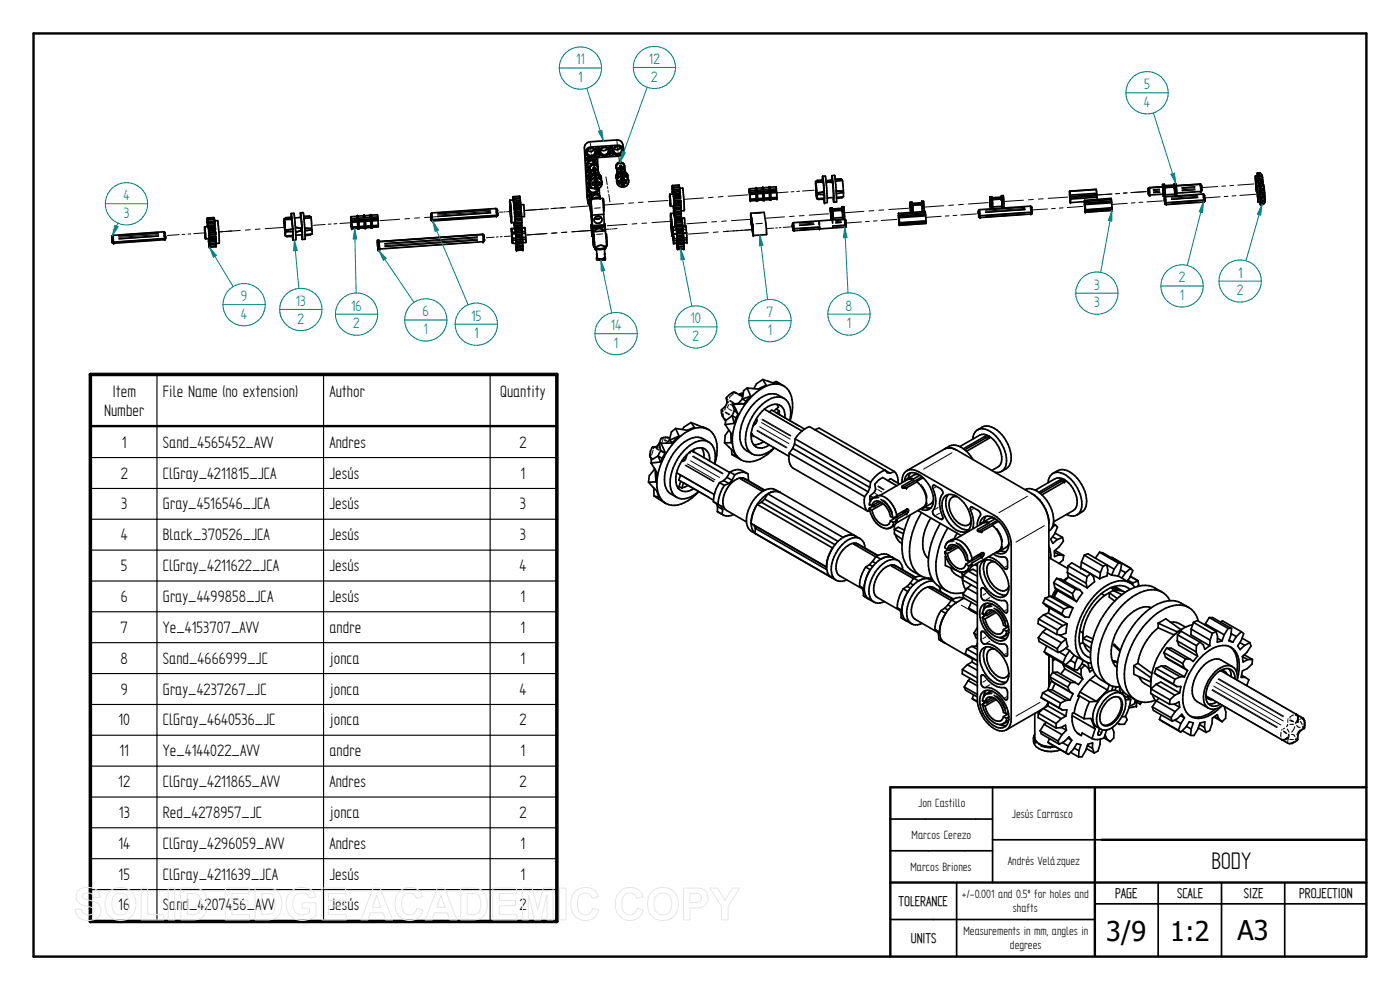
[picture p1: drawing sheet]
<svg xmlns="http://www.w3.org/2000/svg" width="420mm" height="297mm" viewBox="0 0 420 297" stroke-linecap="round" stroke-linejoin="round" font-family="sans-serif">
<defs><g id="words">
<g font-size="8.1">
<text x="363.5" y="260.7">BODY</text>
<text x="332" y="282.4">3/9</text>
<text x="351.2" y="282.4">1:2</text>
<text x="371.4" y="282.2">A3</text>
</g>
<g font-size="5.6">
<text x="33.7" y="119">Item</text>
<text x="48.9" y="119">File Name (no extension)</text>
<text x="98.9" y="119">Author</text>
<text x="150.1" y="119">Quantity</text>
<text x="31.2" y="124.7">Number</text>
<text x="36.6" y="134.3">1</text>
<text x="48.9" y="134.3">Sand_4565452_AVV</text>
<text x="98.9" y="134.3">Andres</text>
<text x="155.9" y="134.3">2</text>
<text x="36.2" y="143.6">2</text>
<text x="48.9" y="143.6">ClGray_4211815_JCA</text>
<text x="98.9" y="143.6">Jesús</text>
<text x="156.2" y="143.6">1</text>
<text x="36.4" y="152.9">3</text>
<text x="48.9" y="152.9">Gray_4516546_JCA</text>
<text x="98.9" y="152.9">Jesús</text>
<text x="156" y="152.9">3</text>
<text x="36.3" y="162.1">4</text>
<text x="48.9" y="162.1">Black_370526_JCA</text>
<text x="98.9" y="162.1">Jesús</text>
<text x="156" y="162.1">3</text>
<text x="36.3" y="171.4">5</text>
<text x="48.9" y="171.4">ClGray_4211622_JCA</text>
<text x="98.9" y="171.4">Jesús</text>
<text x="155.9" y="171.4">4</text>
<text x="36.2" y="180.6">6</text>
<text x="48.9" y="180.6">Gray_4499858_JCA</text>
<text x="98.9" y="180.6">Jesús</text>
<text x="156.2" y="180.6">1</text>
<text x="36.2" y="189.9">7</text>
<text x="48.9" y="189.9">Ye_4153707_AVV</text>
<text x="98.9" y="189.9">andre</text>
<text x="156.2" y="189.9">1</text>
<text x="36.2" y="199.1">8</text>
<text x="48.9" y="199.1">Sand_4666999_JC</text>
<text x="98.9" y="199.1">jonca</text>
<text x="156.2" y="199.1">1</text>
<text x="36.2" y="208.4">9</text>
<text x="48.9" y="208.4">Gray_4237267_JC</text>
<text x="98.9" y="208.4">jonca</text>
<text x="155.9" y="208.4">4</text>
<text x="35.5" y="217.6">10</text>
<text x="48.9" y="217.6">ClGray_4640536_JC</text>
<text x="98.9" y="217.6">jonca</text>
<text x="155.9" y="217.6">2</text>
<text x="35.8" y="226.9">11</text>
<text x="48.9" y="226.9">Ye_4144022_AVV</text>
<text x="98.9" y="226.9">andre</text>
<text x="156.2" y="226.9">1</text>
<text x="35.5" y="236.2">12</text>
<text x="48.9" y="236.2">ClGray_4211865_AVV</text>
<text x="98.9" y="236.2">Andres</text>
<text x="155.9" y="236.2">2</text>
<text x="35.7" y="245.4">13</text>
<text x="48.9" y="245.4">Red_4278957_JC</text>
<text x="98.9" y="245.4">jonca</text>
<text x="155.9" y="245.4">2</text>
<text x="35.5" y="254.7">14</text>
<text x="48.9" y="254.7">ClGray_4296059_AVV</text>
<text x="98.9" y="254.7">Andres</text>
<text x="156.2" y="254.7">1</text>
<text x="35.6" y="263.9">15</text>
<text x="48.9" y="263.9">ClGray_4211639_JCA</text>
<text x="98.9" y="263.9">Jesús</text>
<text x="156.2" y="263.9">1</text>
<text x="35.5" y="273.2">16</text>
<text x="48.9" y="273.2">Sand_4207456_AVV</text>
<text x="98.9" y="273.2">Jesús</text>
<text x="155.9" y="273.2">2</text>
</g>
<g font-size="5.1" fill="#008080">
<text x="172.9" y="19.3">11</text>
<text x="194.8" y="19.2">12</text>
<text x="173.6" y="24.6">1</text>
<text x="195.4" y="24.5">2</text>
<text x="343.4" y="26.8">5</text>
<text x="343.3" y="32.1">4</text>
<text x="37" y="60.1">4</text>
<text x="37.1" y="65.4">3</text>
<text x="371.5" y="83.3">1</text>
<text x="328.4" y="86.9">3</text>
<text x="353.8" y="84.8">2</text>
<text x="371.2" y="88.6">2</text>
<text x="72.3" y="90.4">9</text>
<text x="72.3" y="95.6">4</text>
<text x="88.8" y="91.8">13</text>
<text x="105.4" y="93.2">16</text>
<text x="126.8" y="95">6</text>
<text x="230.1" y="95.2">7</text>
<text x="253.8" y="93.2">8</text>
<text x="328.4" y="92.2">3</text>
<text x="354.1" y="90">1</text>
<text x="89.3" y="97.1">2</text>
<text x="106" y="98.5">2</text>
<text x="127.1" y="100.2">1</text>
<text x="141.4" y="96.2">15</text>
<text x="142.3" y="101.5">1</text>
<text x="183.3" y="99.1">14</text>
<text x="207.3" y="97">10</text>
<text x="230.5" y="100.5">1</text>
<text x="254.2" y="98.4">1</text>
<text x="184.3" y="104.3">1</text>
<text x="207.8" y="102.3">2</text>
</g>
<g font-size="4.8">
<text x="334.7" y="269.6">PAGE</text>
<text x="353.3" y="269.6">SCALE</text>
<text x="373.3" y="269.6">SIZE</text>
<text x="389.9" y="269.6">PROJECTION</text>
<text x="269.7" y="271.9">TOLERANCE</text>
<text x="273.3" y="282.9">UNITS</text>
</g>
<g font-size="4.1">
<text x="275.5" y="242.2">Jon Castillo</text>
<text x="303.7" y="245.3">Jesús Carrasco</text>
<text x="273.6" y="251.6">Marcos Cerezo</text>
<text x="273.2" y="261.2">Marcos Briones</text>
<text x="302.4" y="259.6">Andrés Velázquez</text>
<text x="288.7" y="269.5">+/-0.001 and 0.5º for holes and</text>
<text x="303.9" y="273.6">shafts</text>
<text x="289.1" y="280.5">Measurements in mm, angles in</text>
<text x="303.1" y="284.7">degrees</text>
</g>
</g></defs>
<path d="M10.1 10h400v277h-400zM328.6 236.2v50.5M410.1 236.2h-142.9v50.8M330.7 252h79.4M267.2 264.8h142.9" fill="none" stroke="#000" stroke-width=".72"/>
<g fill="none" stroke="#000" stroke-width=".51">
<path d="M153.9 60v-.3l.1 .3M153.9 59.1l.1 .9M153.9 59.1h.1M153.9 59.1l.1 .4M154 59.5v.5M154 59v.5M154 60l-1 .2M154.1 59.9l.1 .8M154.1 59.6v.7l2.1-.1M154.1 59.6v.2l2-.2M156 59h-2M156 59v.4"/>
<path d="M156 59l-2 .1v.9M156.1 59.4l-2 .2M156.1 59.4v.2M156.1 59.6l.1 .6M176.1 49.6l.8 1.1M176.2 47.3l.3-.1a3.1 3.1 0 0 0 2.3-.1l.1 .9a3.6 3.6 0 0 0-2.7 .1zM176.3 53.3l.7 .9M176.3 51.2l.7-.2h-.6v.8l.8-.2M176.7 52.5l.4 .2M176.8 47.3l-.7 .2M176.9 54a1.78 1.78 0 0 1 1.8-1.9 1.78 1.78 0 0 1 1.8 1.9M176.9 54l.2 .5"/>
<path d="M176.9 56.2l1.1 .3M177.1 60l.1 3.2M177.1 60l.1 .7M177.1 59.9h.1M177.1 54.7l-.6 .2M177.1 54.7l-.4-.1-.2 .2 .1 .7 .6-.1M177.1 55.2l.2 .6M177.1 54.6l.1 .7M177.1 54.6a1.79 1.79 0 0 1 3-.9 1.79 1.79 0 0 1-.9 3M177.2 52a1.13 1.13 0 0 0-.3 1.7M177.2 51.9a1.38 1.38 0 0 0-.9 1.2 1.38 1.38 0 0 0 .7 1.3M177.2 52v.3"/>
<path d="M177.2 55.6a1.49 1.49 0 0 0 .1 2.5 1.49 1.49 0 0 0 2.2-1l.1-.5a1.59 1.59 0 0 1-1.4 1.4 1.59 1.59 0 0 1-1.7-1M177.2 60v-.2l3.6-.3 .4 4.8M177.3 59.9l-.2 .1M177.3 55.8a1.16 1.16 0 0 0 .2 1.9 1.16 1.16 0 0 0 1.7-1M177.3 49.6a1.33 1.33 0 0 1 2.2 .7 1.33 1.33 0 0 0-1.4-.9 1.33 1.33 0 0 0-1.2 1.1zM177.3 60l.2 3.5M177.3 59.8v.2M177.3 55.8a1.81 1.81 0 0 0 1.9 .9M177.4 58.4l-.7 .1M177.5 59.2a1.47 1.47 0 0 0-.8 1.5M177.5 59.6l.1 .1M177.6 59.6h.1"/>
<path d="M177.6 59.4l-.5 .6M177.8 54.7v.8l.7 .2M178 58.5l-1.2-.2v.8l.8-.2M178.1 50.3v.4M178.1 50.6l.4-.1 .1 1v-.5M178.1 50.7l.1 .3M178.1 50.7a1.16 1.16 0 0 0-.9 1.3M178.2 51l.1 .5M178.2 51a1.14 1.14 0 0 0-.9 1.5l-.1-.2M178.3 44.8a1.21 1.21 0 0 1-2 .3M178.3 51l.3 .1M178.3 54.7l.2 1"/>
<path d="M178.4 52.6l.2 .7M178.5 54.2l.3-.2v.2M178.5 54.1v.2M178.5 48.5a1.28 1.28 0 0 1-2 .3M178.5 50.3l.1 .4M178.5 50.6l-.4 .2M178.5 55.7v.4M178.6 50.8l-1.1 .7-.3 .8M178.6 54.9l.1 .9M178.6 50.9a1.16 1.16 0 0 1 1.1 1.2M178.6 50.9v-.2a1.23 1.23 0 0 1 1.1 1.2M178.6 50.9v.1"/>
<path d="M178.6 51a1.12 1.12 0 0 1 1.1 1.1M178.6 51.2l-.4 .1M178.6 52.6l.1 .6-.1-.6M178.6 52.5h.1M178.6 52.5a1.29 1.29 0 0 0-1.2 1.5M178.6 52.5a1.39 1.39 0 0 1 1.5 1.1M178.7 55.5l.4 .3M178.7 55h.2M178.7 55.7l.2 .2M178.8 49.4a1.15 1.15 0 0 0-1.6-1.1 1.15 1.15 0 0 0-.3 1.9M178.8 54.1l-.1 .2M178.8 52.5l.1 .7-.1-.5"/>
<path d="M178.8 47.1l-.2 .4-.5-.2M178.8 53.9l.1 .3M178.8 53.9l-.4 .2v.5l-.6 .1M178.8 53.9l.5 .1v.4M178.9 44.4l.8-.1 .2 .4a1.72 1.72 0 0 0 .1 2l-.8 .2-.2-.3a1.72 1.72 0 0 0-.2-2zM178.9 54.2l-.4 .1M178.9 55.3l.1 .1M178.9 44.4l.3 1.1M178.9 45.5a1.56 1.56 0 0 1-1.3 1.5 1.56 1.56 0 0 1-1.7-1.1M179 55l.1 .9M179 54.9l.1 .9M179 55.3l-.4 .1"/>
<path d="M179.1 49.1a1.51 1.51 0 0 0-2.3-.8 1.51 1.51 0 0 0 .1 2.5l.2 .4-.1-.4M179.1 49.1v.5M179.1 54.5l-.7 .1M179.1 54.3l.1 .2M179.1 54.3l-.7 .1M179.2 54l-.1 .3M179.3 54.4l.6 .2M179.3 54v.4M179.4 56l-.8 .1M179.4 58.1l.1 .2M179.4 58.1l-.4 .1M179.4 58.1v.2"/>
<path d="M179.4 50.7a1.24 1.24 0 0 0-1.5-1.2 1.24 1.24 0 0 0-.8 1.7l.1 .5M179.4 50.8l.1 .5-.2-4 6.2-.4a1.66 1.66 0 0 0 1.7-1.8 1.66 1.66 0 0 0-1.9-1.5l-8 .5a1.78 1.78 0 0 0-1.7 1.8l.8 14.7 .1 .5 .6 .7M179.5 50.5l-.1 .3M179.6 58.5a1.39 1.39 0 0 0-2.1 .9v-.2M179.7 44.3v1.5M179.8 56.5l.3 2.7a1.31 1.31 0 0 0-1.3-1.1 1.31 1.31 0 0 0-1.3 1.1M179.8 46.3l-.7 .1M180 59.2v.2M180 59.2h.1M180 59.2a1.18 1.18 0 0 0-1.4-.8 1.18 1.18 0 0 0-.9 1.3M180 55.4l-.6 .1v.5M180 54.6v.8"/>
<path d="M180.2 59.6a1.94 1.94 0 0 0-2.4 .1M180.5 53.4a1.8 1.8 0 0 0-2.1-1.5 1.8 1.8 0 0 0-1.5 2.1M180.7 54.8a1.8 1.8 0 0 0-1.8-1.4 1.8 1.8 0 0 0-1.7 1.4M180.9 59.7l.2 .1 .1 1.1v2.4M182.3 44.6a1.28 1.28 0 0 1-2 .3M182.9 44.2l.7-.2 .3 .4a1.8 1.8 0 0 0 .1 2l-.2 .2h-.8a2.89 2.89 0 0 0-.1-2.4zM182.9 44.1l.3 1.1M183 45.2a1.58 1.58 0 0 1-1.4 1.5 1.58 1.58 0 0 1-1.7-1.1M183.6 44v1.5M183.8 46l-.7 .1M184.9 53.2v.2M184.9 50.2l.1 .4"/>
<path d="M184.9 53.4l.2 .6M184.9 50.1h.1M185 50.3l.1 .3M185.1 54.6v.2M185.1 50.7l.1 .4M185.2 49a1.33 1.33 0 0 1 2.2 .7 1.34 1.34 0 0 0-1.3-.9 1.34 1.34 0 0 0-1.2 1.1zM185.8 55l.7 .2M186 49.7l.1 .5M186.2 50.9v-.4a1.28 1.28 0 0 0-1 1.4 1.13 1.13 0 0 1 1-1.5l-.1-.3a1.26 1.26 0 0 0-.9 1.6M186.3 44.3a1.28 1.28 0 0 1-2 .3M186.3 54.1l.2 1.1M186.4 53.6v.3"/>
<path d="M186.4 53.9l-.2 .2h-.4v.8M186.4 49.7l.1 .4M186.4 52l.1 .7M186.5 55.2v.3h.9M186.5 49.9l.1 1M186.5 50.1a1.23 1.23 0 0 1 1.2 1.3M186.5 51.9h.3M186.5 50.1l.1 .3M186.6 50.5v.4M186.6 54.4l.1 .9M186.6 50.4v.1M186.6 50.4a1.16 1.16 0 0 1 1.1 1.2l-.1-.2"/>
<path d="M186.6 50.7l-.4 .1M186.6 50.5l.5 .1 .5 .8M186.6 54.4h.1M186.6 52.3v-.2l.1 .6M186.6 54.8h.4M186.8 53.4l-.4 .1 .1 .2h.3M186.8 53.4h.4M186.8 53.4v.3M186.8 52l.1 .7-.1-.5M186.9 44.9a1.56 1.56 0 0 1-1.3 1.6 1.56 1.56 0 0 1-1.7-1.1M186.9 54.3l.2 1-.2-.9h-.2M187.1 53.9l-.8 .1"/>
<path d="M187.1 53.7l-.7 .1M187.1 53.7v.2M187.2 53.4l-.1 .3M187.2 44.9a2.82 2.82 0 0 0-1.1-2.7l-1-.2-8 .5a1.87 1.87 0 0 0-1.7 1.8l1 16.4M187.2 53.4l.1 .4M187.3 53.5l.1 .5h.5M187.4 50.3l.1 .5M187.4 50v.2a1.23 1.23 0 0 0-1.5-1.3 1.23 1.23 0 0 0-.8 1.8M188 54.8l-.6 .1v.6M188 54v.8M188 53a1.37 1.37 0 0 0-1.5-1.1 1.37 1.37 0 0 0-1.2 1.6M188.5 52.9a1.8 1.8 0 0 0-2.1-1.6 1.8 1.8 0 0 0-1.5 2.1"/>
<path d="M188.5 52.9a1.82 1.82 0 0 0-1.8-1.4 1.82 1.82 0 0 0-1.8 1.4M188.5 52.9l-.1 .6M188.7 54.2a1.8 1.8 0 0 0-2.1-1.5 1.8 1.8 0 0 0-1.5 2.1M188.7 54.2a1.81 1.81 0 0 1-1.6 1.9 1.81 1.81 0 0 1-2-1.3M188.7 54.2a1.82 1.82 0 0 0-1.8-1.4 1.82 1.82 0 0 0-1.8 1.5M201 58.3l.2 1.9M201 58.3l.1 2.9M201.1 59.3l-.1-.8 .2 2.6M201.2 59.5v1.6M201.8 55.7v1.8M201.8 57.5l.1 .4zM201.8 55.8l.2 1.2"/>
<path d="M201.9 57.1v1.2l-.1-.8M201.9 57v.1M201.9 57.1l.1 .3M201.9 56.2l.1 .8M201.9 56.2l2-.1 .1 .2M201.9 56.2l.1 .2M202 57.4v.4M202 56.4v.6M202 57v.4M202 57.8l.2 1.8M202 57.4l.1 .3M202.1 58.2l-1.1 .1"/>
<path d="M202.1 58.2v.2M202.1 57.7v.5M202.1 58.4l.1 .5M202.2 58.9v.4M202.2 59.6l.1 2.6M202.2 59.7l.1 .5M202.2 59.3v.4M203.8 55.6l.1 .5M203.8 55.6l-2 .1 .1 .9-.1-.9M203.8 55.6l-2 .2M204 56.5l.9-.1 .3 2.7 .1 4.1-.8 .1M204 56.3v.6"/>
<path d="M204 56.3l-2 .1M204 56.9v.3M204 56.9l-2 .1M204 57.2l-2 .2M204 57.2l.1 .3M204.1 57.5v.5M204.1 57.5l-2 .2M204.1 58v.3l-2 .1M204.1 58l-2 .2M204.2 58.8l-2 .1M204.2 58.8v.8l-2 .1M204.2 59.4l-2 .2"/>
<path d="M204.2 59.1l-2 .2M224.9 57.2l.1 .4zM224.9 57.6l.1 .1M224.9 57.6l.1 .8M224.9 56.9l.1 .3M225 58.4v.1M225 58.5l.1 .6M225 57.2v.5M225 58.5l.1 1.1M225 57.6l.1 2M225 57.7l.1 .3M225.1 58.5l.1 1.7"/>
<path d="M225.1 59.3v.2M225.1 59.6l.1 .6M225.1 58v.3l1.8-.1M226.7 56.6l.1 .5M226.8 57.1l-1.8 .1M226.9 58.2l.1 1.4M226.9 58.2l.2 .2M226.9 56.3l.2 .2M227 59.6l-1.8 .2M227 56.8l.2 .3M227 56.8l-.1-.5-.2 .2-1.8 .1 .1 1.9M227 56.8l-.2 .3"/>
<path d="M227 59.6h.2M227.1 56.5l.1 .6M227.1 58.4l.1 1.2M227.3 58.2l.1 1.4M227.3 58.2l-.2 .2M227.4 59.6h-.2M228.7 56.3l.1 .7M228.7 56.3l-1.6 .2M228.7 56.3l.2-.2 .1 .6M228.8 57l-1.6 .1M228.9 58.1l.1 1.4M228.9 58.1l-1.6 .1"/>
<path d="M228.9 58.1l.2 .2M228.9 56.2l.2 .1M229 59.5l-1.6 .1M229 56.7l.2 .2M229 56.7l-.2 .3M229.1 56.3l.1 .6M229.1 58.3l.1 1.2M229.2 59.5h.2M229.2 59.5h-.2M229.3 58l.1 1.5M229.3 58l-.2 .3M230.7 56.2l.1 .6"/>
<path d="M230.7 56.2l.2-.2 .1 .6M230.7 56.2l-1.6 .1M230.8 56.8l-1.6 .1M230.9 57.9l.1 1.5M230.9 57.9l-1.6 .1M230.9 57.9l.2 .2M230.9 56l.2 .2M231 56.6l-.2 .2M231 59.4l-1.6 .1M231 59.8l.1 .1M231 59.8l-1.6 .1-.2 .3-.2-.3-1.6 .2-.3 .2-.1-.2-1.8 .1M231 56.6l.2 .2"/>
<path d="M231.1 56.2l.1 .6M231.1 58.1l.1 1.3M231.1 56.2l1.8-.2 .1 .7M231.3 57.9v1.5M231.3 57.9l-.2 .2M231.3 59.4h-.3M233 57.1l.1 .7M233 56.7l-1.8 .1M233 56.7v.4M233 57.1l-8 .6M233 57.4l-7.9 .6M233.1 57.8l.1 1.4-1.9 .2"/>
<path d="M233.1 57.8l-1.8 .1M233.1 59.2v.2M233.1 59.4l.1 .2-1.9 .2-.1 .2-.2-.2M233.1 59.4l-7.9 .5M244.8 54.4l.4 5.2M244.8 54.4l.1 2.5M244.8 55.7l.3 3.9 2.2-.1M244.8 55.5h.1M244.9 55.5l.2 2.3M244.9 55.5l-.1-.5 .1 .7M244.9 57.4l.1 .4M245 57.8v.7"/>
<path d="M245 58.5h.1M245 56.9l-.1 .5M245.1 57.4h-.2M245.1 57.8v1.2l-.1-.5M245.1 57.7l-.1 .1M245.2 54.4h-.4M245.5 57.8l.1 .2M245.5 57.8l.1 .4M245.6 58v.3l1.7 .1v1.1M246.9 52.9h.8l.4 3.5 .2 4.3-.9 .2M246.9 52.9v1.1M246.9 52.9l.5 5.1"/>
<path d="M247 54.3h-1.8l.1 .4M247 54.3v.4M247 54.3v-.3l-1.8 .1 .1 .6M247 54.7h-1.7M247 54.7l.3 2.8M247.3 59.8l.1 1M247.3 57.5v.2M247.3 57.5l-1.8 .3M247.3 59.5v.3h-1.8v-.2M247.3 57.7l.2 3.1M247.3 57.7l-1.7 .3M247.9 54.2l1.9-.1 .3 3.9"/>
<path d="M248 54.3l1.6-.2-1.5 .2v.3l1.6 .1-1.6-.1zM248.1 54.3v.3M249.7 52.8l.8-.1 .4 4.3 .2 3.5-.9 .2M249.7 52.8v1.3M249.7 52.8l.5 5.2M250 59.3l.2 1.4M250.1 58v1.3l-1.8 .1M250.2 58v2.7M250.6 53.7l1.8 .1M250.9 57.2l1.8 .1v.2M250.9 57.4l1.8 .1M252.4 53.9h.4v.3l.3 4.9-2 .1"/>
<path d="M252.4 53.8v.4l-1.7 .2M252.4 53.8l-1.7 .2M252.7 59.1v.3l-1.6 .1M252.7 57.5l.1 .3-1.8 .3M297.1 59.1l.2 3.3v-.1M297.1 59.1h.1M297.1 59.1l.1 .6M297.1 59.1h.5l.1 1.1M297.1 59.6l.1 1.6M297.2 59.9l.1 1.4M297.2 59.7l-.1 .2M297.2 59.7l.1 .5"/>
<path d="M297.5 59l-.4 .1M297.6 59.2l.1 .2M297.7 59.4l.1 .4M297.8 59.8v2.6M300.4 59.6l-2.5 .1M300.4 59.7l-2.6 .1M300.5 59.5l-2.7 .1M300.5 59.1l.1 .5M300.5 59.1l-2.8 .3M300.6 59.7h-.1M300.6 58.8l-.1 .3M300.6 59.6l.1 2.3"/>
<path d="M300.6 58.7l.5 .1 .2 3.5h-.5zM300.6 59.6h.1M321 57.4l.1 1.8M321 57.4v.2M321 57.4l8-.5 .1 1.1M321 58.6l.1 .6M321 58l.1 .6M321 57.4l.2 1.1M321 58v.5M321.1 59.2l.1 1.5v-.1M321.1 58.7l.1 .6M321.1 59.5l.1 .3"/>
<path d="M321.2 59.3v.9M321.2 59v.3M321.2 58.5v.5M321.2 59.3l.1 .4M321.3 59.7v1.1M329 56.8l-8 .6M329.1 58l.1 .4M329.1 58l-7.9 .5M329.2 58.4v.4M329.2 58.8v.4M329.2 58.8l-8 .5M329.2 58.4l-8 .6"/>
<path d="M329.2 59.2l.1 .6M329.2 59.2l-7.9 .5M333.5 59.9l.1 .4M333.5 59.9l-8 .6M333.5 59.9l-.1-.4-7.9 .6v.4M344.6 56.9v.1M344.6 56.8l.3-.5 4.1-.3 .2 2M344.7 57.6v.3M344.7 57l.1 1.3M344.7 58l.1 .4M348.9 55.3l.6 .1 .2 3.4M348.9 55.3l.3 2.9-4.4 .2"/>
<path d="M348.9 55.3v.7M348.9 56l-4 .3-.3 .4 .1 .9M349.1 58.3l.1 .6M349.2 58.1v.8M349.5 55.3v.5M349.5 59.6h.1M349.5 59.7v.1M349.5 59.9v.2M349.5 55.8l.1 .3M349.6 56.1v.1M349.6 56.1l.1 2.3M349.7 58.8l-.5 .1"/>
<path d="M349.7 58.4v.4M352.2 56l-2.4 .1M352.3 56.1l-2.6 .2M352.4 55.2v.8M352.4 55.5l-2.9 .2M352.4 55.8l-2.8 .2M352.4 56l.1 2.3M352.4 55.9v.1M352.5 56.3v.8M352.5 57.1l.1 .4M352.5 58.3l.1 .2M352.5 58.3l-2.8 .2"/>
<path d="M352.6 58.4l.1 .2M352.6 57.5l.1 1.1M353 55.7l7.3-.4zM353 56.3l.1 .4M353 56.3h-.5M353 56.3l-.1-1.1h-.5l.1 1.1M353.1 57.1v.4M353.1 56.7v.4M353.1 57.1h-.6M353.1 56.7l-.6 .1M353.1 57.5h-.5M353.1 57.5l.1 .5"/>
<path d="M353.2 58v.5l-.5 .1M360.3 55.3l.3 .4v1.6M360.5 57.3l-7.3 .7M361 58.4h.3M361.1 59.1l.4 .2M361.4 58.6l.1 .8M361.4 58.5l-.4-.3-11.2 .8-.3 .5M361.5 59.9l-11.5 .9-.4-.4M361.5 59.4v.5M361.5 59.8v.1M361.6 59.9v.1M376.8 53.5l.2 3.4"/>
<path d="M376.8 53.5l.3 3.4M376.8 52.8l.1 .7M376.8 52.8v.7M376.8 53.5l.3 4.1M376.8 53.5h.1M376.9 53.7l.2 3.2M377 56.9l.1 .7M377.3 55.9l.3 4.7M377.3 55.9l.6-.1 .2 1.8 .1 2.9-.6 .1M377.3 56.5l.3 3.6zM377.3 52.7v-.8h.9l.6 .6 .1 .7M377.3 57.5l-.2 .1"/>
<path d="M377.3 52l.4 3.8-.3-3h-.6M377.4 52h.9l-.8 .2M377.5 52.2l.1 .5 .8 .2M377.5 52.2l1.1 .9M377.6 53.3l.1 .7M377.6 53.3l1.3 .6M377.7 54l1.3 .3M377.7 54l.8 .4M377.8 54.9v.5M377.8 54.9h1.2M377.8 55v.8M377.9 55.1l.4 6.3"/>
<path d="M378 55.2v.3l.8 .2M378 55.2l.6 .4M378.1 56.1l.1 .6M378.1 56.1l1.3 .7M378.2 56.7l1.2 .5M378.2 56.7l.8 .4M378.2 57.5l.1 .8M378.2 57.5l1.3 .2M378.3 58.3l.8 .4M378.3 59.2l.1 .7M378.4 59.9l.8 .3M378.4 52.9l-.8 .4"/>
<path d="M378.4 52.9l.5 .4v.6M378.5 54.4l-.7 .5M378.5 54.4h.5M378.7 55l-.7 .2M378.7 55h-.9M378.7 55l.6 .5v.6M378.8 55.7l-.7 .4M378.8 55.7l.6 .4M378.9 53.9l.1 .4M378.9 53.9l-1.2 .1M379 54.3v.1M379 57.1l-.8 .4"/>
<path d="M379 57.1l.5 .1M379 54.9v.4M379 54.9l-1.2 .1M379 54.4v.5M379.1 58.7l-.8 .5M379.4 56.1v.7M379.4 56.8v.4M379.4 56.8l-.8 .1M379.4 57.2h.1M379.5 57.2v.5M379.5 58.2v.3M379.5 58.2l-1.2 .1"/>
<path d="M379.5 57.7v.5M379.5 57.7l-1.3 .1M379.5 58.8l-1.2 .4M379.5 58.8l.1 .3M379.5 58.5v.3M379.5 58.5l-.4 .2M379.6 59.1l-1.3 .1M379.6 59.1v.7l-.4 .4M379.6 59.1l-1.2 .8M33.6 71.2v.4M33.7 72.2l.1 .2M49.2 70.7l.4 .1"/>
<path d="M49.4 71.5l-15.2 1.1-.4-.1M49.6 71.5l-.3 .4-15.2 1.1-.4-.4-.1-1M49.6 71l-.2 .5M49.6 70.9v-1l-.5-.3-15.2 1-.3 .6M49.6 71.4v.1M61.4 68.1l.1 2.3M61.4 68.1l.3 2.3M61.5 70.4l.2 1.3M61.5 70.5l.2 .9v-.9M61.7 70.5l-.2-2.2v2.2M61.7 70.4v1.3M62.2 65.7l.2 .9-.1-.8"/>
<path d="M62.3 65.4v2.1M62.3 65.4v1M62.3 65.4l2-.1v.4M62.3 67.7v.3M62.3 67.5v.5M62.3 65.8l.1 .2M62.4 66.5l.1 .8v-.5M62.4 66v.5M62.5 66.8v.3M62.5 67.6l.3 4.5M62.5 67.6l-.2-.8v1.1M62.5 67.1v.8"/>
<path d="M62.5 67.9l.1 .5v-.2M62.5 68l-1.1 .1M62.6 68.3v.4M62.6 68.2l2-.1v.4M62.6 68.7v.5M62.6 69.2l.1 .5M62.7 69.7v.3M62.7 70l.1 .4M62.7 70.5l.1 .5M62.8 73.4l-.1-.4 .1 .6M62.8 71v.2M62.8 71l2-.1v.2"/>
<path d="M62.8 71.6l-1.1 .1M62.8 72v.7M62.8 72.8l-.2-1.2 .2 2.2v-.6M62.8 71.2l.1 .4M62.8 72.1l.1 .4M62.8 73.7l.1 .5M62.8 72.1l2-.1v.3M62.8 71.9l.1 .1M62.8 73.2l.1 .8M62.9 72.5v.5M62.9 73.4v.8M62.9 71.6v.4"/>
<path d="M62.9 73l-.1-.4 .1 .8M64.3 65.3l-2 .1M64.3 65.7l.1 .2M64.3 65.7l-2 .1M64.4 65.9v.5M64.4 66.3h1l.3 3.3 .1 3.3-.9 .2M64.4 65.9l-2 .1M64.4 66.4v.3M64.4 66.4l-2 .1M64.5 66.7v.3M64.5 66.7l-2 .1M64.5 67v.8l-2 .1"/>
<path d="M64.5 67.5l-2 .1M64.5 67l-2 .1M64.6 68.5l-2 .2M64.6 68.5v.5l-2 .2M64.6 68.9l-2 .1M64.7 69.6v.2M64.7 69.6l-2 .1M64.7 69.8l.1 .4M64.7 69.8l-2 .2M64.8 70.2l-2 .2M64.8 70.2v.2l-2 .1v-.1M64.8 71.1v.4"/>
<path d="M64.8 71.1l-2 .1M64.8 72.3l.1 .6M64.8 73.2l.1 .6M64.8 71.5v.3l-1.9 .2M64.8 73.2h.1M64.8 73.9l-1.9 .3M64.8 71.5l-1.9 .1M64.8 72.3l-1.9 .2M64.8 73.2l-1.9 .2M64.9 73.8l-2 .2M64.9 72.9v.3l-2 .1v-.3M64.9 72.9l-2 .1"/>
<path d="M85.3 65.6l.4 5.2M85.3 66.2l.1 .5zM85.3 66.8l.1 1.3M85.3 65.6l.3 3.4M85.4 66.7l.1 .1M85.4 68.1l.1 .5M85.4 66.7l.1 1.6M85.5 68.6v.3M85.5 68.9h.1M85.5 68.9l.1 1.3v-.6M85.5 68.1h-.1M85.6 68.6h-.1"/>
<path d="M85.6 69l.1 1.8M85.6 68.4v.6M85.7 65.3l.1 .4M85.7 65.3l1.8-.1v.2M85.7 65.3l.1 .2M85.7 65.6h-.4M85.8 65.5v.4l1.8-.1M86 70.8l.1 .2zM86.1 69.5l1.8 .1v1.1M87.4 64.1v1.1M87.5 65.4l-1.7 .1M87.5 65.4l.1 .4"/>
<path d="M87.6 65.8l.2 2.9M87.8 71l.2 1.1M87.8 68.8l.2 3.3M87.8 68.7l-1.7 .3v.5M87.8 68.8l-1.7 .3v.4M87.8 70.7v.3h-1.7M87.8 68.7v.1M87.9 70.7l-2.2 .1M87.9 69.4l-.5-5.3 .8-.1 .6 7.6v.4l-.8 .1M88.4 65.4l1.9-.2 .3 3.3 .1 1.9-1.9 .2M90.2 63.8l.3 2.7 .3 5.3M90.2 63.8v1.5"/>
<path d="M90.2 63.8h.8l.5 5.2 .1 2.8h-.8M90.3 68.5v.1M90.3 69h.1M90.3 68.6v.6l-1.5 .5 1.7-.5M90.3 68.6l-1.5-.4 1.6 .3 .1 .7M90.4 68.5v.5M90.4 69l.1 .2M90.5 70.4l.3 1.4M91.2 64.9l1.7-.1v.2M91.5 68.6l1.7 .1M91.5 68.4l1.7 .1v.2M92.9 65l-1.7 .2"/>
<path d="M92.9 65l.1 .4-1.8 .2M92.9 65.1l.4-.1 .1 .8 .3 4.3-2.1 .3M93.2 70.3v.2l-1.6 .2M93.2 68.7v.3l-1.7 .3M105.3 65v.4M105.3 65.4v.5M105.3 66.4l.1 1.1M105.3 66l.1 .3M105.3 66l.1 .1M105.4 65.7v.2M105.4 65.6l.1 2.9M105.4 65.6l.1 1.2"/>
<path d="M105.4 66.4l.1 .3M105.4 67.7l.1 .2M105.5 66.7v.5M105.5 67.3v.3M105.5 66.8v1.2M105.5 67.7l.1 .5 1.7-.2M105.5 68.3l.1 .3M105.5 68.2v.1M107.1 64.9l.1 .6M107.1 64.9l-1.8 .1 .1 .6M107.2 65.5l-1.8 .1M107.3 66.6l-1.8 .1"/>
<path d="M107.3 66.6v1.4M107.3 64.7v.5M107.3 66.6l.2 .2M107.3 64.7l-.2 .2M107.3 64.7l.2 .2M107.3 65.2l-.1 .3M107.3 68h.3M107.3 65.2l.3 .2M107.5 64.9l.1 .5M107.5 66.8l.1 1.2M107.7 66.5l.1 1.5M107.7 66.5l-.2 .3"/>
<path d="M107.8 68h-.2M109.1 64.7l.1 .7M109.1 64.7l-1.6 .2M109.1 64.7l.2-.2v.6M109.2 65.4h-1.6M109.3 66.5v1.4M109.3 66.5h-1.6M109.3 66.5l.2 .1M109.3 64.6l.2 .1M109.3 67.9l-1.5 .1M109.3 65.1l-.1 .3M109.3 65.1l.3 .2"/>
<path d="M109.3 67.9h.5M109.5 64.7l.1 .6M109.5 66.6v1.3M109.7 66.4l.1 1.5M109.7 66.4l-.2 .2M111.1 64.6l.1 .6M111.1 64.6l.2-.2 .1 .5M111.1 64.6l-1.6 .1M111.2 65.2l-1.6 .1M111.3 66.3v1.4M111.3 66.3l-1.6 .1M111.3 66.3l.2 .2"/>
<path d="M111.3 64.4l.2 .2M111.3 67.7h.4M111.3 67.7l-1.5 .2M111.3 68.2l-1.6 .1-.2 .2-.2-.2-1.6 .2-.1 .2-.3-.2-1.8 .1M111.3 68.2l.2 .1M111.4 64.9l-.2 .3M111.4 64.9l.2 .3M111.5 66.5v1.2M111.5 64.6l.1 .6M111.5 64.6l1.8-.2 .1 .7M111.7 66.3v1.4M111.7 66.3l-.2 .2"/>
<path d="M113.3 72.1h.4l.2 2.3v.7l-.4 .1M113.3 72.1l.2 3.1M113.4 65.1v.4M113.4 65.1l-1.8 .1M113.4 65.5v.3M113.4 65.5l-8 .6v.3M113.4 66.2l.1 1.8-1.8 .2-.2 .2-.2-.2M113.4 65.8v.4M113.4 65.8l-8 .6M113.4 66.2l-1.7 .1M113.5 74.8l-.2-2.4 .1 2.4M113.5 67.6l-1.8 .1"/>
<path d="M113.5 67.7l-8 .6M129.3 64.9l.1 .9M129.3 64.6v.3M129.4 65.5v.2M129.4 64l-.1 .5M144.9 70.4l-31.2 2.1M145.3 71l.1 1.2-.3 .3-31.2 2.2M145.3 70.8l-.5-.5-31.1 2.2M148.9 63.8h.3M149.3 64.8l-.3 .1-19.2 1.4-.4-.3M149.3 64.4v.1M149.3 63.9v-.9l-.5-.4-19.3 1.4"/>
<path d="M149.3 64v.4l-.3 .2-19.2 1.3-.3-.2M149.3 64.6v.1M149.3 64.5v.1M153 61.3l.5 5.5M153 60.2l.5 6.3-.3-5.7M153.1 60.2l.1 .6M153.2 61.8l.1 2.5M153.2 61.8l.2 3.3M153.2 60.8v1M153.2 60.8l-.1-.3-.1 .7M153.2 62.3l.2 2.3zM153.2 61.8h.1"/>
<path d="M153.3 64.3l.1 .8M153.3 62l.2 4.8M153.4 65.1h.1M153.4 68.6l.1 .6M153.4 68.6l.2 1.5M153.5 66.8h1M153.6 69.7v.4M153.6 68.7l.1 1.5M153.6 68.7v.5M153.6 70.1l.1 1.3M153.6 69.4l.1 1.9M153.6 69.3l.2 3.6"/>
<path d="M153.7 72v.3M153.7 70.2l.1 1.3M153.7 71.5v.5M153.7 71.3v.6M153.7 71.6v.7M153.7 72.4l.1 .5M153.8 71.5v.6M153.8 72.4l.1 .6M153.8 72.9h.1M153.8 72.1l.1 .9M153.8 72.1l1.1-.1v1M154.2 60.7l.1 1.1"/>
<path d="M154.2 60.7l2-.1v.3M154.2 60.7l.1 .3M154.3 61v.8M154.3 62.1v.1M154.3 62.1l.1 .9M154.3 62.2l.1 .4M154.4 66.8l.1 .6M154.4 66.8l.1 1.7M154.4 62.6v.4M154.4 63.6v.1M154.4 63.7l.1 .3M154.4 63.6l.1 .7"/>
<path d="M154.4 66.8h.1M154.4 66.8l.1 .6v-.6M154.5 64v.3M154.5 64.9l.1 1M154.5 64.9v.2M154.5 66.8l.1 .9M154.5 65.9l.1 1.2M154.5 66.8l.1 1M154.5 66.8v-.2v1M154.5 65.1v.5M154.5 65.9l2-.1 .1 .4M154.5 65.9v.4"/>
<path d="M154.5 68.5v-.5l.1 .6M154.5 68.5l-1.1 .1M154.5 66.3l.1 .5M154.5 65.6l.1 .3M154.6 66.8v.3M154.6 67.8v.4M154.6 68.3l-.1 .1M154.6 68.6l.1 .4M154.6 68.6l-1 .1M154.6 67.9l.1 .5M154.6 67.7v.2M154.7 68.4v.3"/>
<path d="M154.7 68.7v.5v-.2M154.7 69v.6M154.7 69.6v-.1l.2 2.7M154.7 69.6l-1 .1M154.8 69.4v.4M154.8 70.1l-1.1 .1M154.8 73l.1 1.8M154.8 69.8v.1M154.8 73l.1 .4M154.8 73h.1M154.8 71.4l-1 .1M154.9 70.7v.6"/>
<path d="M154.9 71.2v.6M154.9 71.8v.2M154.9 74l.1 1.1M154.9 74.1v.5M154.9 73v.4M154.9 72l.1 .4M154.9 73h-1M155 72.4v.3M155 72.7l-.1-.2 .1 .4M155 72.9v.4M155 74v1.1l1.9-.1v-.2M155 73.3l.1 .5"/>
<path d="M155.1 73.8v.3M155.1 74.1l-.1-.6 .1 1.4M155.1 74.8v.1M156.2 60.2v.4M156.2 60.9l-1.9 .1M156.2 61.3l-1.9 .2M156.2 61.6l-1.9 .2M156.2 61.4h.9l.2 1.8 .1 1.8h-.9M156.2 60.9v.7M156.2 61.6l.1 .4M156.3 62.1h-2M156.3 62.1l.1 .4"/>
<path d="M156.3 62.1l-2 .1M156.4 62.5v.4M156.4 62.9v.5M156.4 62.5l-2 .1M156.4 62.8l-2 .1M156.4 62.9l-2 .1M156.4 63.4l-2 .2M156.4 63.5l-2 .2M156.4 63.4v.1M156.4 63.5l.1 .3M156.5 64.3h-2M156.5 63.8l-2 .2"/>
<path d="M156.5 63.8v.4M156.5 64.3v.4M156.5 64.2l-2 .1M156.5 64.2v.1M156.5 65l-2 .1M156.5 64.7l-2 .2M156.5 67.6v.2M156.5 65v.4M156.5 64.7v.3M156.5 65.4l-2 .2M156.5 67.8l.1 .5M156.5 67.8l-1.9 .1"/>
<path d="M156.5 65.4l.1 .4-2 .1M156.6 67.5l-2 .1v.2M156.6 66.2l-2.1 .1M156.6 66.9v.7l-2 .1M156.6 68.6l-1.9 .1M156.6 68.3v.6M156.6 68.3l-1.9 .1M156.6 66.2v.5M156.6 68.4h.9M156.6 68.5l1-.1v1M156.6 66.7l-2 .1M156.6 66.7v.2l-2 .2"/>
<path d="M156.6 68.9l.1 .4M156.6 68.9l-1.8 .1v.4M156.6 68.9l-1.9 .1M156.7 69.6l-1.9 .2M156.7 69.8l-1.9 .1M156.7 69.3v.5M156.7 69.3l-1.9 .1M156.7 69.8v.5l-1.9 .1v-.5M156.7 70.6l.1 .4M156.7 71.2l.1 .4M156.7 70.6v-.2l-1.9 .1 .1 .2M156.7 70.6l-1.8 .1"/>
<path d="M156.8 71v.2l-1.9 .1M156.8 71l-1.9 .1M156.8 71.6v.2M156.8 71.6l-1.9 .2M156.8 71.8l.1 .5M156.8 72.6l.1 .2M156.8 71.8l-1.9 .2M156.9 72.3v.3l-1.9 .1M156.9 72.3l-1.9 .1M156.9 73.2v.5M156.9 73.2l-1.9 .1M156.9 72.8v.4"/>
<path d="M156.9 72.8l-1.9 .1M156.9 73.7l.1 .3-1.9 .1M156.9 73.7l-1.8 .1M156.9 74.1l.1 .5M156.9 74v.1M156.9 74.1l-1.9 .1 .1 .6M157 74.6l-1.9 .3M157 74.6l-1.9 .2M157.6 69.4l-.9 .1M157.6 69.4l.1 .5M157.7 69.9l-1 .1M157.7 69.9l.1 1.3"/>
<path d="M157.8 71.2l-1 .1M157.8 71.2v.6M157.8 71.8v1h-.9M157.8 71.8l-1 .1M176.7 60.7l.4 .6M176.7 60.7l.4 .8M177.1 60v.7M177.1 60.2l.2 3.4M177.1 60.3l.1 .4M177.2 60.7l.1 2.9M177.2 60.7l.1 2.5M177.3 60v.3"/>
<path d="M177.3 63.6l.2-.1 .2 2.5M177.3 60.3l.3 4.3M177.5 67.4l.2 3.3-.1-2.6M177.5 67.4l.1 .7M177.5 64.8l.2 1.2M177.5 64.8l-.1-1.2 .2 3.7v-.2M177.6 68.1l.1 2.8M177.6 64.2l-.1 .6M177.6 68.1l-.1-.5 .2 3.3M177.6 64.6v-.2l.2 3.3M177.7 66l.1 1.9M177.7 70.9h.2"/>
<path d="M177.7 67.3l-.3 .1M177.8 67.7v.8M177.8 68.2l.3 2.2M177.8 68.5l.3 1.4-.1-.4M177.9 71l.1 .5M177.9 70.9l.1 .2M177.9 70.7v.2M178 69.3v1.1M178 71.2l.1 2.1M178 70.4v.8M178 70.7v.5M178 70.8v.4"/>
<path d="M178 72.1l.2 1.9M178 69.5l.2 .9M178 69.5l3.6-.2 .4 3.9v.8h-.3a2.65 2.65 0 0 0-3.1 .2h-.2M178 71.2l.2 2.6-.1-.4M178 71.2l.2 1.4M178.2 70.4h-.2M178.2 72.8v1.2M178.2 70.4v.3M178.2 70.4l.1 .8M178.3 71.1l.1 1.7M178.3 71.6l.1 2.4h-.2M178.4 74v.2"/>
<path d="M178.4 65.4l.4 .3M178.4 73.2v1M178.6 74.3v.3M178.6 74.6l.2 .2M178.6 65.6l.9-.1 .4 .2M178.8 74.8l.2 .1M178.9 74.7h.1M178.9 65.7h.7M179.1 74.8v1.3M179.1 76.2v1.1M179.1 77.1v.2a.97 .97 0 0 0 1.4 .8l.9-.2M179.1 76.4l.1 1 .2 .2 .8 .1 1.2-.3"/>
<path d="M179.8 65.7h-1M180.4 65.2a1.23 1.23 0 0 1-1.6 .5M180.6 69.3l.4-.3a1.73 1.73 0 0 0-2.4 .1l.4 .4M181.2 64.3l.2 3.2M181.2 64.3l-3.6 .3M181.3 67.1l.4 2.5M181.3 74.6l-1.3 .3-.9-.1M181.4 67.6l-3.6 .3v.1l3.6-.1-3.6 .2M181.4 67.5v.7M181.4 67.5l-3.6 .2M181.4 68.2l-3.6 .3M181.4 68.2l.2 1.1"/>
<path d="M181.4 77.4l-1 .3-1.1-.1M181.5 74.5v1.5M181.5 76.2l.1 1-.2 .2M181.5 77l.1 .2M181.6 77.3l.1 .3M181.8 70.1l.2 .1 .2 2.3v1.2h-.2M181.9 74a3 3 0 0 1-3.4 .2M201.1 61.2l.1 .7M201.2 61.1v.5v-.5M201.2 61.1v.8M201.3 64.1l.1 .7M201.3 64.1l.4 6.8"/>
<path d="M201.4 64.8l.1 1.6M201.4 64.8l-.1-.3 .1 3.3M201.4 66.3l.1 2M201.4 64.8l.3 4.3M201.4 65.8h.1M201.5 68.2l.1 1.4M201.5 66.3l.1 1.3M201.5 68.3l.1 .8M201.6 69.7l.1 .7v-.7M201.6 67.9v.4M201.6 66.7l.1 2.9M201.6 68.3v.8"/>
<path d="M201.6 68.3v.4l-.1-.4M201.6 68.3l-.2-2.4 .1 2.4M201.6 69.1h.1M201.7 69.1v1.8M201.8 68.1l.1 2.7M201.8 68.1l.1 .2M201.9 68.3l.1 .8M201.9 69.9l.1 .2M201.9 70.8l-.2 .1M201.9 70.8l.1 .2M201.9 70l.2 1M202 69.6v.3"/>
<path d="M202 69.5v.4M202 69.1v1M202 71l.2 2M202 69.9v.3M202 71l.1 .3M202 70.9v.1M202 71.6l.1 .1M202 70.5v.3M202 70.1l.1 .2M202 70.3v.3M202.1 70.3l1-.1 .1 1.4M202.1 70.3v.7"/>
<path d="M202.1 61.9l.1 1.2M202.1 61.8l.2 1.2M202.1 71l.1 .6M202.1 72.2l.1 .8M202.1 71v.7M202.2 71.6l-.1 .6M202.2 64v-.8l.1 .8-1 .1M202.3 60.3v.3M202.3 60.2v.1M202.3 63.5v.3l-.1-.8 .1 1.1M202.3 63.5v-.4v.7M202.3 60.6v.4"/>
<path d="M202.3 63.5l.1 .8M202.3 63.5v-.2l.1 1.2M202.3 61.8l-1.1 .1M202.3 62.2v.8M202.3 62.2l.1 .8M202.3 61.5l.1 .3M202.3 61v.1M202.3 62.2l.1 .4M202.3 61.1v.4M202.3 61.5l2-.1 .1 .2M202.3 64.1l.1 .4M202.4 61.8v.4"/>
<path d="M202.4 63l.1 .8M202.4 63l.1 1.3M202.4 64.5l.1 .9M202.4 64.5v-.2v.3M202.4 62.2v.4M202.4 64.3l-.1-.9 .1 1M202.4 63l.1 .5M202.4 64.6l.1 .5M202.5 64.3h-.1M202.5 63.5v.3M202.5 65.1v.3M202.6 65.7v.3l2-.1"/>
<path d="M202.6 66.6h.1M202.7 67.7h.1M202.7 67.7l.1 .2M202.7 66.2l.1 .6M202.7 67.1v-.3v1.1M202.7 67.1v.6M202.7 67.1v.8M202.7 66.4l-.1 .2M202.8 66.1v1.4l-.1-.4M202.8 66.1v.1M202.8 66.2l.1 .5M202.8 66.6v.5"/>
<path d="M202.9 66.7v.7zM202.9 67.8v.2l-1.1 .1M202.9 66.7l1.9-.2v.3M202.9 66.7v.2M202.9 66.9v.5M202.9 68v.2M202.9 67.4v.5M202.9 68.2v-.2l.2 2.2M202.9 68.2l-1 .1M203 67.8v.4zM203 67.8l1.9-.2v.4M203 69l-1 .1"/>
<path d="M203.1 68.9v.4l1.9-.2M203.1 68.6v.3M203.1 73h.1M203.1 70.1h-1.1M203.1 73l.2 1.8M203.1 70.1l.1 .6M203.2 70.7h.1M203.2 71.5h.1M203.2 71.5l.1 .4M203.2 70.7l.1 .3M203.2 71.6v1.6l.1-.2h-1.1M203.2 72.9l-1 .1"/>
<path d="M203.2 71.6h-1M203.2 72.2h-1.1M203.3 71v.5M203.3 73.9l.1 .9M203.3 71.9v.3M203.3 72.9l.1 .1M203.3 72.6v.4M203.3 73l.1 .4M203.3 72.2l.1 .4M203.4 74.2v.5M203.4 73.4v.6M203.4 74.2l-.1-.8v1.4"/>
<path d="M203.4 74v.2M203.4 74.7v.1M204.3 60.5v.4M204.3 60.2v.3M204.3 60.5l-2 .1M204.3 60.2l-2 .1M204.3 60.2h-2M204.3 60.9l-2 .2M204.3 60.9l-2 .1M204.4 61.6v.5M204.4 62.4v.4M204.4 61.6l-2 .2"/>
<path d="M204.4 62.8l.1 .6M204.4 63.6l.1 .5M204.4 62.1v.3l-2 .2M204.4 62.8l-2 .2M204.4 62.1l-2 .1M204.4 64.2l-2 .1M204.4 64.4l-2 .2M204.4 64.2v.2M204.4 64.4l.1 .5M204.5 63.4v.2l-2 .2M204.5 63.4l-2 .1M204.5 64.1l-2 .2"/>
<path d="M204.5 64.1l-.1 .1M204.5 65.2v.3M204.5 64.9v.3M204.5 64.9l-2 .2M204.5 65.2l-2 .2M204.5 65.4h.9l.2 2.4M204.5 65.5l.1 .4M204.5 65.5l-2 .2 .1 .9M204.6 65.9v.1M204.7 66v.5M204.7 66l-1.9 .2M204.7 66l-1.9 .1"/>
<path d="M204.8 66.8v.5M204.8 66.8l-1.9 .1M204.8 67.3v.3M204.8 67.3l-1.9 .1M204.9 67.9l.9-.1 .1 .2M204.9 68v.5M204.9 68.5l.1 .2M204.9 68.5l-1.8 .1M204.9 68l-1.9 .1 .1 .5M205 68.7v.5M205 68.7l-1.9 .2M205 69.2l-1.9 .1v.8"/>
<path d="M205 69.2l.1 .4M205.1 69.6l-2 .1M205.1 70l-2 .1M205.1 69.6v.4M205.1 70v.5M205.1 70.5v.1M205.1 70.6v.3M205.1 70.6l-1.9 .1M205.1 70.5l-1.9 .2M205.1 70.9l.1 .4M205.1 70.9l-1.8 .1M205.2 71.3l-1.9 .2"/>
<path d="M205.2 72.1l-1.9 .1M205.2 71.8l-1.9 .1M205.2 71.3l-1.9 .1M205.2 71.8v.3M205.2 72.1l.1 .4M205.2 74.7l-1.9 .1M205.2 72.9l.1 .4M205.3 73.3l-1.9 .1M205.3 72.5l-1.9 .1M205.3 74v.6M205.3 72.5v.4l-2 .1M205.3 73.3v.5"/>
<path d="M205.3 74.6l-1.9 .1M205.3 73.8l-1.9 .2M205.3 74l-1.9 .2M205.3 74.6l-1.9 .2M205.3 73.8v.2M205.9 68l-1 .1M205.9 68v.8M205.9 68.8l-.9 .1M205.9 68.8l.1 1M206 69.8l-2.9 .2M206 69.8l.1 .2M206.1 70l-1 .1"/>
<path d="M206.1 70l.1 1.4h-1.1l.1 .4M206.1 72l.1 .7-.9 .1h.9M206.1 72h-.9M206.1 71.4v.6M225.3 64.1l.2 2.7 .5 3.9 4-.3-.1-3.2-.6-3.5-4 .3 .8 6.4M225.3 65.1l.2 2.2v-1.4M225.3 64.9v-.7l.4 3.7M225.5 65.2l.2 2.7M225.5 65.4v.4M225.6 67.1l.1 .8M225.6 67v-1.2l.2 3-.1-.9M225.8 67.6l.1 1.9"/>
<path d="M225.8 67.4l.2 1.1M225.8 68.2l-.1-1.5 .2 2.8M225.8 68.5l.1 1M225.9 69.5l.1 .9M226 68.5v1.9M226.1 70.4l-.1 .2M237.9 67.7v.2M237.9 68l.2 1.1M238.1 69.1l.3 .1M245.9 67.2l-.1-.7 .1 .8M245.9 68.1v.6v-.6l-7.5 .5-.5-.4M249.2 62.4v.6"/>
<path d="M249.2 62.4v.2l.1-.2M249.2 63l.1 .9M249.2 63l.1 .2M249.3 62.4l.1 1.2M249.3 63.9l.1 1.2M249.3 63.3l.1 1.3M249.3 63.9v.4M249.3 63.3v-.3v.9M249.3 64.6l.2 .6M249.3 63.3v.1M249.4 64.1v.2M249.4 63.6v.4l.6-.1"/>
<path d="M249.4 65.1l.1 .7M249.4 64.9v.3M249.5 64.8v.4M249.5 64.6v.6M249.5 65.6v.2M249.5 65.2v.6M249.7 62.4h-.5M249.8 62.4l.1 1.1M249.8 62.4v.3M249.8 62.4h-.5M249.8 66.2l.1 .8M249.8 62.7l.1 .4"/>
<path d="M249.9 63.5l.1 .4M249.9 63.5l-.5 .1M249.9 63.5l.2 1.9M249.9 63.1v.1M249.9 63.1v.4M250 64.7v1.1M250 64.7l-.5 .1M250 64.3h-.6l.1 .5M250 63.9v.8M250 65.8h-.5M250.1 65.4l-.1 .4M252.5 62.9l-2.4 .2"/>
<path d="M252.5 62.8l-2.5 .2M252.6 62.8h.1M252.7 62.5l.2 2.7-2.8 .2M252.7 62.5l-2.9 .2M252.7 63l-2.7 .2M252.7 62.9h.1M252.7 62.1h.6l.2 3.5-.5 .1zM252.7 62.1v.4M252.8 65.2l.2 .4M253.4 65.9l.3 .1M253.5 66.7l.3 .1M253.5 68.2l-15.4 .9"/>
<path d="M253.9 67.9l-.4 .3M253.9 67.5l-.1 .5-.3 .1M253.9 66.9l-.2-1.1-.3-.1-15.2 1.1-.3 .2v.5M253.9 66.9l-.1 .5-.3 .2-3.6 .2v.6M269.7 64v1.2M269.7 64v.3M269.7 65.2l.1 1.6M269.7 65.2l.1 .8M269.7 64.8l.1 .7M269.7 64.3l.1 .5M269.7 64.8v.4M269.8 66.5v.3"/>
<path d="M269.8 65.1v.2M269.8 64.8v.3M269.8 66.1v.3M269.8 66.8l.1 .8M269.8 65.3l.1 1.1M269.8 65.6l.1 1.5M269.8 66.8l.1 .2M269.9 67.1v.4M269.9 67.5v.1M273.2 60.7l.1 1.9M273.2 61.8l.1 .8M273.2 60.7v.2"/>
<path d="M273.2 60.7h.5M273.2 61.4v.2M273.2 60.7l.1 1.2M273.3 61.3v.7M273.3 62.6v1.2M273.3 62l.1 .9M273.3 62.9l.1 .6v-.6M273.3 61.9v.4M273.3 62.3l.1 .4M273.4 63.1v.7M273.4 62.7v.4M273.7 60.7l.1 .8"/>
<path d="M273.7 60.7l.1 1.1M273.8 61.8l.1 .5h-.6M273.8 61.8l-.5 .1M273.8 61.4v.1M273.8 61.5l.1 1.5M273.9 63v.7M273.9 63l-.5 .1M273.9 62.3l.1 1.4M273.9 62.6l-.5 .1M276.5 61.3l-2.5 .1M276.6 61.1l-2.7 .2M276.6 60.8l.2 2.7"/>
<path d="M276.6 60.8l-2.8 .2M276.6 60.4l.3 3.1M276.6 60.4v.4M276.6 60.4l.6 .1 .2 3M276.7 61.3l-2.8 .3M277.7 63.8v.4M277.7 63.8l-8 .5M277.7 63.8v-.3l-8 .5M277.7 64.2l-7.9 .6M277.7 64.2l.1 .3M277.8 64.5l-8 .6M277.8 64.5v.3"/>
<path d="M277.8 64.8l.1 1.5M277.8 64.8l-8 .5M277.9 66.4l-8 .5M277.9 66.4v.2M277.9 66.6v.5l-8 .5M277.9 67l-8 .5M277.9 66.6l-8 .5M277.9 66.3v.1M277.9 66.3l-8 .5M293.7 63.5v.1M293.7 63.8l.1 1.1M297.2 61.2l.1 .6v-.5"/>
<path d="M297.3 60.2v.4M297.3 60.6v.4M297.3 61v.4M297.3 61.4v1.1M297.3 62.3v.2M297.7 60.2l.1 .4M297.7 60.2h-.4M297.8 60.6v.4M297.8 61.4v1M297.8 61.4h-.5M297.8 60.6h-.5M297.8 61h-.5"/>
<path d="M297.8 62.4l-.5 .1M297.8 61v.4M300.7 61.9l.1 .4M300.7 61.9l-2.8 .2M309.2 62l.3 .1M309.3 62.8l.4 .2M309.4 64.2l-15.2 1.1-.4-.4M309.7 63l-.1-.8-.4-.4-15.2 1.1-.3 .5M309.7 64l-.3 .2M309.7 63.5h.1M309.7 63.7l-.3 .5M309.7 63.1l-.3 .6-15.2 1-.5-.4"/>
<path d="M321.3 60.6v.2M325.5 60.5l-4.2 .3M325.5 60.2l.2 2.7M325.5 60.5l.1 .4M325.5 61.1l.2 1.3M325.5 60.7l.1 .2M325.5 60.7v.6M325.5 61.3l.2 1.7M325.6 60.9v.3M325.6 61.2l.1 .2M325.6 62.5l.1 .4M325.7 61.4v1.5"/>
<path d="M325.7 62.9v.2M325.7 62.9v.7M333.6 60.3v.3M333.6 60.6v.2M333.6 60.6l-8 .6M333.6 60.3l-8 .6M333.6 60.8l.1 1.6M333.6 60.8l-7.9 .6M333.7 62.7l-8 .5M333.7 62.5l-8 .5M333.7 62.4l-8 .5M333.7 62.4v.3"/>
<path d="M333.7 62.7v.4l-8 .6v-.8M349.5 60.2h.1M349.5 60.2l.1 .8M361.5 60.4l-.3 .2-11.2 .8-.4-.4M361.6 60.1l-.1 .4-.3 .1M378.2 60.6l.1 .8M378.4 61.3l-.1 .1M378.4 61l1.2-1.1v.7l-.4 .6M378.4 61l.8 .2M379.2 60.2l-.8 .4v.4M379.2 61.2l-.8 .1M379.6 60.6l-.5 .7h-.7"/>
<path d="M297.9 236.2v28.6M267.2 245.7h30.7M267.2 255.3h30.7M297.9 252h32.8M267.2 275.9h61.4M287.1 264.8v22.2M328.6 271.2h81.5M347.6 264.8v22.2M366.6 264.8v22.2M385.6 264.8v22.2"/>
<circle cx="177.4" cy="45.5" r="1.16"/>
<circle cx="177.4" cy="45.7" r="1.5"/>
<circle cx="181.4" cy="45.4" r="1.47"/>
<circle cx="181.4" cy="45.3" r="1.16"/>
<circle cx="185.4" cy="45" r="1.15"/>
<circle cx="185.4" cy="45.2" r="1.5"/>
<circle cx="179.5" cy="65.9" r="1.17"/>
</g>
<g fill="#000">
<circle cx="154" cy="60" r=".25"/>
<circle cx="154" cy="59.6" r=".25"/>
<circle cx="176.9" cy="50.7" r=".25"/>
<circle cx="176.9" cy="50.5" r=".25"/>
<circle cx="176.9" cy="50.8" r=".25"/>
<circle cx="177" cy="50.8" r=".25"/>
<circle cx="177.5" cy="59.4" r=".25"/>
<circle cx="177.5" cy="59.6" r=".25"/>
<circle cx="177.6" cy="59.4" r=".25"/>
<circle cx="177.6" cy="59.7" r=".25"/>
<circle cx="177.6" cy="59.6" r=".25"/>
<circle cx="177.7" cy="59.7" r=".25"/>
<circle cx="177.8" cy="54.7" r=".25"/>
<circle cx="178.1" cy="50.5" r=".25"/>
<circle cx="178.1" cy="50.3" r=".25"/>
<circle cx="178.1" cy="50.2" r=".25"/>
<circle cx="178.1" cy="50.4" r=".25"/>
<circle cx="178.2" cy="50.4" r=".25"/>
<circle cx="178.2" cy="50.2" r=".25"/>
<circle cx="178.3" cy="50.4" r=".25"/>
<circle cx="178.3" cy="50.2" r=".25"/>
<circle cx="178.3" cy="51.5" r=".25"/>
<circle cx="178.3" cy="51.9" r=".25"/>
<circle cx="178.3" cy="51.8" r=".25"/>
<circle cx="178.4" cy="51.8" r=".25"/>
<circle cx="178.4" cy="50.4" r=".25"/>
<circle cx="178.4" cy="50.2" r=".25"/>
<circle cx="178.4" cy="51.5" r=".25"/>
<circle cx="178.4" cy="54.1" r=".25"/>
<circle cx="178.5" cy="51.7" r=".25"/>
<circle cx="178.5" cy="50.5" r=".25"/>
<circle cx="178.5" cy="52.7" r=".25"/>
<circle cx="178.5" cy="50.4" r=".25"/>
<circle cx="178.5" cy="52.5" r=".25"/>
<circle cx="178.5" cy="50.2" r=".25"/>
<circle cx="178.5" cy="50.3" r=".25"/>
<circle cx="178.5" cy="51.5" r=".25"/>
<circle cx="178.6" cy="51.7" r=".25"/>
<circle cx="178.6" cy="52.6" r=".25"/>
<circle cx="178.6" cy="56.1" r=".25"/>
<circle cx="178.6" cy="52.7" r=".25"/>
<circle cx="178.6" cy="52.5" r=".25"/>
<circle cx="178.6" cy="54.9" r=".25"/>
<circle cx="178.6" cy="51.5" r=".25"/>
<circle cx="178.6" cy="50.7" r=".25"/>
<circle cx="178.6" cy="55" r=".25"/>
<circle cx="178.6" cy="51.8" r=".25"/>
<circle cx="178.6" cy="51.4" r=".25"/>
<circle cx="178.7" cy="51.8" r=".25"/>
<circle cx="178.7" cy="52.6" r=".25"/>
<circle cx="178.7" cy="54.8" r=".25"/>
<circle cx="178.7" cy="53.2" r=".25"/>
<circle cx="178.7" cy="55.8" r=".25"/>
<circle cx="178.7" cy="55.9" r=".25"/>
<circle cx="178.8" cy="52.7" r=".25"/>
<circle cx="178.8" cy="52.6" r=".25"/>
<circle cx="178.8" cy="52.5" r=".25"/>
<circle cx="178.8" cy="54" r=".25"/>
<circle cx="178.8" cy="54.8" r=".25"/>
<circle cx="178.8" cy="55.9" r=".25"/>
<circle cx="178.9" cy="54.8" r=".25"/>
<circle cx="178.9" cy="55.9" r=".25"/>
<circle cx="178.9" cy="54.9" r=".25"/>
<circle cx="179" cy="54.9" r=".25"/>
<circle cx="179" cy="55.4" r=".25"/>
<circle cx="179" cy="55" r=".25"/>
<circle cx="179" cy="55.9" r=".25"/>
<circle cx="179.1" cy="55.9" r=".25"/>
<circle cx="179.1" cy="55.8" r=".25"/>
<circle cx="179.1" cy="54.5" r=".25"/>
<circle cx="179.3" cy="54" r=".25"/>
<circle cx="179.4" cy="50.3" r=".25"/>
<circle cx="179.4" cy="50.5" r=".25"/>
<circle cx="179.4" cy="56" r=".25"/>
<circle cx="179.4" cy="50.7" r=".25"/>
<circle cx="179.4" cy="50.8" r=".25"/>
<circle cx="179.4" cy="58.3" r=".25"/>
<circle cx="179.5" cy="50.5" r=".25"/>
<circle cx="179.5" cy="50.3" r=".25"/>
<circle cx="179.5" cy="50.7" r=".25"/>
<circle cx="179.5" cy="50.6" r=".25"/>
<circle cx="179.5" cy="58.3" r=".25"/>
<circle cx="179.9" cy="54.6" r=".25"/>
<circle cx="180" cy="55.4" r=".25"/>
<circle cx="180.1" cy="59.2" r=".25"/>
<circle cx="180.1" cy="59.4" r=".25"/>
<circle cx="184.9" cy="49.9" r=".25"/>
<circle cx="184.9" cy="50.1" r=".25"/>
<circle cx="184.9" cy="50.2" r=".25"/>
<circle cx="184.9" cy="50.3" r=".25"/>
<circle cx="185" cy="50.3" r=".25"/>
<circle cx="185.7" cy="54.2" r=".25"/>
<circle cx="185.8" cy="55" r=".25"/>
<circle cx="186" cy="49.7" r=".25"/>
<circle cx="186" cy="49.9" r=".25"/>
<circle cx="186.1" cy="49.7" r=".25"/>
<circle cx="186.1" cy="49.9" r=".25"/>
<circle cx="186.1" cy="49.8" r=".25"/>
<circle cx="186.2" cy="50.4" r=".25"/>
<circle cx="186.2" cy="49.7" r=".25"/>
<circle cx="186.2" cy="49.8" r=".25"/>
<circle cx="186.2" cy="50.9" r=".25"/>
<circle cx="186.3" cy="50.9" r=".25"/>
<circle cx="186.3" cy="49.7" r=".25"/>
<circle cx="186.3" cy="49.8" r=".25"/>
<circle cx="186.3" cy="51" r=".25"/>
<circle cx="186.3" cy="51.3" r=".25"/>
<circle cx="186.3" cy="51.2" r=".25"/>
<circle cx="186.4" cy="51" r=".25"/>
<circle cx="186.4" cy="49.7" r=".25"/>
<circle cx="186.4" cy="49.9" r=".25"/>
<circle cx="186.4" cy="53.6" r=".25"/>
<circle cx="186.4" cy="51.2" r=".25"/>
<circle cx="186.4" cy="49.8" r=".25"/>
<circle cx="186.4" cy="52" r=".25"/>
<circle cx="186.4" cy="52.2" r=".25"/>
<circle cx="186.5" cy="51" r=".25"/>
<circle cx="186.5" cy="51.2" r=".25"/>
<circle cx="186.5" cy="49.9" r=".25"/>
<circle cx="186.5" cy="51.9" r=".25"/>
<circle cx="186.5" cy="52.1" r=".25"/>
<circle cx="186.5" cy="50.9" r=".25"/>
<circle cx="186.5" cy="50.1" r=".25"/>
<circle cx="186.5" cy="55.5" r=".25"/>
<circle cx="186.6" cy="50.9" r=".25"/>
<circle cx="186.6" cy="54.3" r=".25"/>
<circle cx="186.6" cy="54.4" r=".25"/>
<circle cx="186.6" cy="51.2" r=".25"/>
<circle cx="186.6" cy="54.5" r=".25"/>
<circle cx="186.6" cy="52.1" r=".25"/>
<circle cx="186.6" cy="52.3" r=".25"/>
<circle cx="186.7" cy="55.3" r=".25"/>
<circle cx="186.7" cy="52.6" r=".25"/>
<circle cx="186.7" cy="51.3" r=".25"/>
<circle cx="186.7" cy="52.7" r=".25"/>
<circle cx="186.7" cy="54.3" r=".25"/>
<circle cx="186.7" cy="51.2" r=".25"/>
<circle cx="186.7" cy="52.1" r=".25"/>
<circle cx="186.8" cy="55.3" r=".25"/>
<circle cx="186.8" cy="55.4" r=".25"/>
<circle cx="186.8" cy="53.4" r=".25"/>
<circle cx="186.8" cy="54.3" r=".25"/>
<circle cx="186.8" cy="52.1" r=".25"/>
<circle cx="186.8" cy="52" r=".25"/>
<circle cx="186.8" cy="51.9" r=".25"/>
<circle cx="186.8" cy="52.2" r=".25"/>
<circle cx="186.9" cy="55.4" r=".25"/>
<circle cx="186.9" cy="54.3" r=".25"/>
<circle cx="186.9" cy="54.4" r=".25"/>
<circle cx="187" cy="55.4" r=".25"/>
<circle cx="187" cy="55.3" r=".25"/>
<circle cx="187.1" cy="55.3" r=".25"/>
<circle cx="187.1" cy="53.9" r=".25"/>
<circle cx="187.2" cy="53.4" r=".25"/>
<circle cx="187.4" cy="49.7" r=".25"/>
<circle cx="187.4" cy="50" r=".25"/>
<circle cx="187.4" cy="50.2" r=".25"/>
<circle cx="187.4" cy="50.1" r=".25"/>
<circle cx="187.4" cy="55.5" r=".25"/>
<circle cx="187.4" cy="50.3" r=".25"/>
<circle cx="187.9" cy="54" r=".25"/>
<circle cx="188" cy="54.8" r=".25"/>
<circle cx="201.8" cy="56.3" r=".25"/>
<circle cx="201.8" cy="56.6" r=".25"/>
<circle cx="201.8" cy="57.6" r=".25"/>
<circle cx="201.8" cy="57.5" r=".25"/>
<circle cx="201.8" cy="56.2" r=".25"/>
<circle cx="201.8" cy="55.7" r=".25"/>
<circle cx="201.9" cy="56.6" r=".25"/>
<circle cx="201.9" cy="56.3" r=".25"/>
<circle cx="202" cy="56.8" r=".25"/>
<circle cx="202" cy="57.4" r=".25"/>
<circle cx="224.9" cy="57.1" r=".25"/>
<circle cx="224.9" cy="56.6" r=".25"/>
<circle cx="224.9" cy="57.6" r=".25"/>
<circle cx="224.9" cy="57.3" r=".25"/>
<circle cx="225" cy="57.7" r=".25"/>
<circle cx="225" cy="58.4" r=".25"/>
<circle cx="225.1" cy="58.4" r=".25"/>
<circle cx="225.1" cy="59.1" r=".25"/>
<circle cx="225.1" cy="59.6" r=".25"/>
<circle cx="225.1" cy="59.2" r=".25"/>
<circle cx="225.2" cy="59.8" r=".25"/>
<circle cx="226.7" cy="56.6" r=".25"/>
<circle cx="226.7" cy="56.5" r=".25"/>
<circle cx="226.9" cy="56.3" r=".25"/>
<circle cx="228.7" cy="56.3" r=".25"/>
<circle cx="228.9" cy="56.2" r=".25"/>
<circle cx="229" cy="59.9" r=".25"/>
<circle cx="229.4" cy="59.9" r=".25"/>
<circle cx="230.7" cy="56.2" r=".25"/>
<circle cx="230.9" cy="56" r=".25"/>
<circle cx="231" cy="59.8" r=".25"/>
<circle cx="231.3" cy="59.8" r=".25"/>
<circle cx="233.2" cy="59.6" r=".25"/>
<circle cx="244.8" cy="55.7" r=".25"/>
<circle cx="245.1" cy="58.4" r=".25"/>
<circle cx="248.1" cy="54.6" r=".25"/>
<circle cx="249.6" cy="54.1" r=".25"/>
<circle cx="297.1" cy="59.2" r=".25"/>
<circle cx="297.1" cy="59.6" r=".25"/>
<circle cx="297.2" cy="59.7" r=".25"/>
<circle cx="297.6" cy="59.1" r=".25"/>
<circle cx="297.8" cy="59.8" r=".25"/>
<circle cx="297.8" cy="59.7" r=".25"/>
<circle cx="297.9" cy="59.8" r=".25"/>
<circle cx="297.9" cy="59.7" r=".25"/>
<circle cx="300.4" cy="59.6" r=".25"/>
<circle cx="300.4" cy="59.7" r=".25"/>
<circle cx="300.5" cy="59.6" r=".25"/>
<circle cx="300.5" cy="59.5" r=".25"/>
<circle cx="300.6" cy="59.6" r=".25"/>
<circle cx="300.6" cy="59.7" r=".25"/>
<circle cx="300.6" cy="59.5" r=".25"/>
<circle cx="300.6" cy="58.8" r=".25"/>
<circle cx="321" cy="57.6" r=".25"/>
<circle cx="321" cy="58" r=".25"/>
<circle cx="321" cy="58.6" r=".25"/>
<circle cx="321.1" cy="58.3" r=".25"/>
<circle cx="321.1" cy="58" r=".25"/>
<circle cx="321.1" cy="58.6" r=".25"/>
<circle cx="321.1" cy="59.5" r=".25"/>
<circle cx="321.2" cy="59.8" r=".25"/>
<circle cx="321.2" cy="59.6" r=".25"/>
<circle cx="329" cy="56.8" r=".25"/>
<circle cx="344.6" cy="56.9" r=".25"/>
<circle cx="344.6" cy="57" r=".25"/>
<circle cx="344.6" cy="56.8" r=".25"/>
<circle cx="344.7" cy="57.9" r=".25"/>
<circle cx="344.7" cy="57.8" r=".25"/>
<circle cx="344.7" cy="58" r=".25"/>
<circle cx="344.8" cy="58.3" r=".25"/>
<circle cx="344.9" cy="58.4" r=".25"/>
<circle cx="345" cy="56.3" r=".25"/>
<circle cx="345.1" cy="58.5" r=".25"/>
<circle cx="348.9" cy="56" r=".25"/>
<circle cx="349" cy="56" r=".25"/>
<circle cx="349.1" cy="56.7" r=".25"/>
<circle cx="349.1" cy="57.6" r=".25"/>
<circle cx="349.2" cy="58.2" r=".25"/>
<circle cx="349.2" cy="58.3" r=".25"/>
<circle cx="349.5" cy="59.9" r=".25"/>
<circle cx="349.5" cy="59.8" r=".25"/>
<circle cx="349.5" cy="60" r=".25"/>
<circle cx="349.5" cy="59.4" r=".25"/>
<circle cx="349.5" cy="59.5" r=".25"/>
<circle cx="349.6" cy="56" r=".25"/>
<circle cx="349.6" cy="56.1" r=".25"/>
<circle cx="349.6" cy="56.2" r=".25"/>
<circle cx="349.7" cy="56.1" r=".25"/>
<circle cx="349.7" cy="56.3" r=".25"/>
<circle cx="352.2" cy="56" r=".25"/>
<circle cx="352.3" cy="56" r=".25"/>
<circle cx="352.3" cy="56.1" r=".25"/>
<circle cx="352.4" cy="55.4" r=".25"/>
<circle cx="352.4" cy="56" r=".25"/>
<circle cx="352.6" cy="58.4" r=".25"/>
<circle cx="352.6" cy="58.5" r=".25"/>
<circle cx="352.9" cy="55.2" r=".25"/>
<circle cx="360.2" cy="55.3" r=".25"/>
<circle cx="360.3" cy="57.4" r=".25"/>
<circle cx="360.4" cy="55.4" r=".25"/>
<circle cx="360.5" cy="57.3" r=".25"/>
<circle cx="360.6" cy="55.8" r=".25"/>
<circle cx="360.7" cy="56.9" r=".25"/>
<circle cx="361.3" cy="58.4" r=".25"/>
<circle cx="361.3" cy="59.2" r=".25"/>
<circle cx="361.4" cy="58.5" r=".25"/>
<circle cx="361.4" cy="58.6" r=".25"/>
<circle cx="361.5" cy="59.4" r=".25"/>
<circle cx="361.5" cy="59.7" r=".25"/>
<circle cx="361.5" cy="59.9" r=".25"/>
<circle cx="376.8" cy="52.8" r=".25"/>
<circle cx="377.4" cy="51.9" r=".25"/>
<circle cx="377.9" cy="55" r=".25"/>
<circle cx="379.6" cy="59.8" r=".25"/>
<circle cx="379.6" cy="59.9" r=".25"/>
<circle cx="33.6" cy="71.2" r=".25"/>
<circle cx="33.6" cy="71.6" r=".25"/>
<circle cx="33.6" cy="71.1" r=".25"/>
<circle cx="33.6" cy="71.4" r=".25"/>
<circle cx="33.6" cy="71.5" r=".25"/>
<circle cx="33.6" cy="71.3" r=".25"/>
<circle cx="33.7" cy="72.6" r=".25"/>
<circle cx="33.7" cy="70.8" r=".25"/>
<circle cx="33.7" cy="72.4" r=".25"/>
<circle cx="33.7" cy="72.2" r=".25"/>
<circle cx="33.8" cy="72.4" r=".25"/>
<circle cx="34" cy="70.6" r=".25"/>
<circle cx="34.1" cy="73" r=".25"/>
<circle cx="34.2" cy="72.6" r=".25"/>
<circle cx="49.1" cy="69.6" r=".25"/>
<circle cx="49.4" cy="70.7" r=".25"/>
<circle cx="49.4" cy="71.5" r=".25"/>
<circle cx="49.6" cy="71.8" r=".25"/>
<circle cx="49.6" cy="70" r=".25"/>
<circle cx="49.6" cy="70.9" r=".25"/>
<circle cx="49.6" cy="71.3" r=".25"/>
<circle cx="49.6" cy="71.5" r=".25"/>
<circle cx="49.6" cy="71" r=".25"/>
<circle cx="62.3" cy="65.6" r=".25"/>
<circle cx="62.3" cy="66.6" r=".25"/>
<circle cx="62.3" cy="66.3" r=".25"/>
<circle cx="62.3" cy="65.4" r=".25"/>
<circle cx="62.3" cy="66.4" r=".25"/>
<circle cx="62.3" cy="66" r=".25"/>
<circle cx="62.3" cy="67.7" r=".25"/>
<circle cx="62.3" cy="67.6" r=".25"/>
<circle cx="62.4" cy="66.5" r=".25"/>
<circle cx="62.5" cy="67" r=".25"/>
<circle cx="62.6" cy="68.3" r=".25"/>
<circle cx="62.7" cy="69.7" r=".25"/>
<circle cx="62.7" cy="72.6" r=".25"/>
<circle cx="62.7" cy="72.8" r=".25"/>
<circle cx="62.7" cy="70.5" r=".25"/>
<circle cx="62.8" cy="73.4" r=".25"/>
<circle cx="62.8" cy="73.8" r=".25"/>
<circle cx="62.8" cy="73.2" r=".25"/>
<circle cx="62.9" cy="72.9" r=".25"/>
<circle cx="62.9" cy="74.2" r=".25"/>
<circle cx="62.9" cy="73.7" r=".25"/>
<circle cx="64.3" cy="65.3" r=".25"/>
<circle cx="64.6" cy="68.2" r=".25"/>
<circle cx="64.7" cy="69.6" r=".25"/>
<circle cx="85.3" cy="66.8" r=".25"/>
<circle cx="85.4" cy="66.7" r=".25"/>
<circle cx="85.6" cy="69.6" r=".25"/>
<circle cx="85.6" cy="69.5" r=".25"/>
<circle cx="90.4" cy="68.6" r=".25"/>
<circle cx="105.3" cy="65.4" r=".25"/>
<circle cx="105.3" cy="65" r=".25"/>
<circle cx="105.3" cy="66" r=".25"/>
<circle cx="105.4" cy="65.6" r=".25"/>
<circle cx="105.4" cy="66.8" r=".25"/>
<circle cx="105.4" cy="66.1" r=".25"/>
<circle cx="105.5" cy="66.8" r=".25"/>
<circle cx="105.5" cy="68" r=".25"/>
<circle cx="105.5" cy="67.5" r=".25"/>
<circle cx="105.5" cy="67.6" r=".25"/>
<circle cx="105.6" cy="68.6" r=".25"/>
<circle cx="105.6" cy="68.2" r=".25"/>
<circle cx="107.1" cy="64.9" r=".25"/>
<circle cx="107.3" cy="64.7" r=".25"/>
<circle cx="107.3" cy="68.5" r=".25"/>
<circle cx="107.7" cy="68.5" r=".25"/>
<circle cx="109.1" cy="64.7" r=".25"/>
<circle cx="109.3" cy="64.6" r=".25"/>
<circle cx="109.3" cy="68.3" r=".25"/>
<circle cx="109.7" cy="68.3" r=".25"/>
<circle cx="111.1" cy="64.6" r=".25"/>
<circle cx="111.3" cy="64.4" r=".25"/>
<circle cx="111.3" cy="68.2" r=".25"/>
<circle cx="111.7" cy="68.2" r=".25"/>
<circle cx="113.5" cy="74.8" r=".25"/>
<circle cx="129.3" cy="64.5" r=".25"/>
<circle cx="129.3" cy="64.6" r=".25"/>
<circle cx="129.3" cy="64.9" r=".25"/>
<circle cx="129.3" cy="64.7" r=".25"/>
<circle cx="129.3" cy="64.8" r=".25"/>
<circle cx="129.3" cy="64.3" r=".25"/>
<circle cx="129.4" cy="65.7" r=".25"/>
<circle cx="129.4" cy="65.8" r=".25"/>
<circle cx="129.4" cy="65.5" r=".25"/>
<circle cx="129.5" cy="64" r=".25"/>
<circle cx="129.5" cy="65.7" r=".25"/>
<circle cx="129.7" cy="63.9" r=".25"/>
<circle cx="129.8" cy="65.9" r=".25"/>
<circle cx="129.8" cy="66.3" r=".25"/>
<circle cx="144.9" cy="70.4" r=".25"/>
<circle cx="145" cy="72.5" r=".25"/>
<circle cx="145" cy="70.4" r=".25"/>
<circle cx="145.1" cy="70.4" r=".25"/>
<circle cx="145.3" cy="70.8" r=".25"/>
<circle cx="145.3" cy="71" r=".25"/>
<circle cx="145.3" cy="70.9" r=".25"/>
<circle cx="145.4" cy="71.9" r=".25"/>
<circle cx="148.8" cy="62.6" r=".25"/>
<circle cx="149" cy="64.6" r=".25"/>
<circle cx="149.2" cy="63.8" r=".25"/>
<circle cx="149.3" cy="63" r=".25"/>
<circle cx="149.3" cy="64.4" r=".25"/>
<circle cx="149.3" cy="63.9" r=".25"/>
<circle cx="149.3" cy="64.3" r=".25"/>
<circle cx="149.3" cy="64" r=".25"/>
<circle cx="149.3" cy="64.5" r=".25"/>
<circle cx="153.5" cy="69.2" r=".25"/>
<circle cx="153.6" cy="70.3" r=".25"/>
<circle cx="153.6" cy="69.7" r=".25"/>
<circle cx="153.6" cy="69.8" r=".25"/>
<circle cx="153.6" cy="70.1" r=".25"/>
<circle cx="153.6" cy="69.3" r=".25"/>
<circle cx="153.7" cy="71.2" r=".25"/>
<circle cx="153.7" cy="70.4" r=".25"/>
<circle cx="153.7" cy="72.3" r=".25"/>
<circle cx="153.7" cy="71.8" r=".25"/>
<circle cx="153.7" cy="71.9" r=".25"/>
<circle cx="153.7" cy="71.5" r=".25"/>
<circle cx="153.7" cy="71.3" r=".25"/>
<circle cx="153.7" cy="72.4" r=".25"/>
<circle cx="154.1" cy="60.1" r=".25"/>
<circle cx="154.2" cy="60.7" r=".25"/>
<circle cx="154.4" cy="67" r=".25"/>
<circle cx="154.4" cy="67.6" r=".25"/>
<circle cx="154.4" cy="67.4" r=".25"/>
<circle cx="154.5" cy="67.2" r=".25"/>
<circle cx="154.5" cy="67.4" r=".25"/>
<circle cx="154.5" cy="67.7" r=".25"/>
<circle cx="154.8" cy="73" r=".25"/>
<circle cx="154.8" cy="70.5" r=".25"/>
<circle cx="154.8" cy="73.7" r=".25"/>
<circle cx="154.8" cy="73.9" r=".25"/>
<circle cx="154.9" cy="73.4" r=".25"/>
<circle cx="154.9" cy="71.2" r=".25"/>
<circle cx="154.9" cy="74.4" r=".25"/>
<circle cx="155" cy="72.7" r=".25"/>
<circle cx="155" cy="74.1" r=".25"/>
<circle cx="155" cy="74.8" r=".25"/>
<circle cx="155" cy="73.7" r=".25"/>
<circle cx="155" cy="74.6" r=".25"/>
<circle cx="155" cy="75.1" r=".25"/>
<circle cx="156.5" cy="67.6" r=".25"/>
<circle cx="156.6" cy="68.9" r=".25"/>
<circle cx="156.7" cy="70.4" r=".25"/>
<circle cx="156.9" cy="75" r=".25"/>
<circle cx="177.5" cy="67.6" r=".25"/>
<circle cx="177.5" cy="63.5" r=".25"/>
<circle cx="177.9" cy="68.7" r=".25"/>
<circle cx="177.9" cy="71" r=".25"/>
<circle cx="178.4" cy="74" r=".25"/>
<circle cx="178.6" cy="74.5" r=".25"/>
<circle cx="178.6" cy="74.3" r=".25"/>
<circle cx="178.6" cy="74.4" r=".25"/>
<circle cx="178.6" cy="74.6" r=".25"/>
<circle cx="178.7" cy="74.5" r=".25"/>
<circle cx="178.7" cy="74.4" r=".25"/>
<circle cx="178.8" cy="74.5" r=".25"/>
<circle cx="178.8" cy="74.6" r=".25"/>
<circle cx="179.1" cy="77.6" r=".25"/>
<circle cx="179.1" cy="74.8" r=".25"/>
<circle cx="179.1" cy="77.3" r=".25"/>
<circle cx="179.1" cy="77.4" r=".25"/>
<circle cx="179.1" cy="76.2" r=".25"/>
<circle cx="179.1" cy="77.7" r=".25"/>
<circle cx="179.1" cy="76.1" r=".25"/>
<circle cx="179.1" cy="76.3" r=".25"/>
<circle cx="179.1" cy="76.4" r=".25"/>
<circle cx="179.2" cy="77.4" r=".25"/>
<circle cx="181.4" cy="74.6" r=".25"/>
<circle cx="181.4" cy="67.8" r=".25"/>
<circle cx="181.5" cy="77.8" r=".25"/>
<circle cx="181.5" cy="74.5" r=".25"/>
<circle cx="181.5" cy="76.2" r=".25"/>
<circle cx="181.5" cy="76.1" r=".25"/>
<circle cx="181.5" cy="76" r=".25"/>
<circle cx="181.6" cy="77.7" r=".25"/>
<circle cx="181.6" cy="74.5" r=".25"/>
<circle cx="181.6" cy="77.1" r=".25"/>
<circle cx="181.6" cy="77.6" r=".25"/>
<circle cx="181.6" cy="74.4" r=".25"/>
<circle cx="181.6" cy="77.2" r=".25"/>
<circle cx="181.7" cy="77.6" r=".25"/>
<circle cx="181.7" cy="74.3" r=".25"/>
<circle cx="181.7" cy="74.2" r=".25"/>
<circle cx="201.4" cy="65.9" r=".25"/>
<circle cx="201.8" cy="68.1" r=".25"/>
<circle cx="201.9" cy="69.5" r=".25"/>
<circle cx="201.9" cy="69.4" r=".25"/>
<circle cx="201.9" cy="69.9" r=".25"/>
<circle cx="202" cy="70.8" r=".25"/>
<circle cx="202" cy="70" r=".25"/>
<circle cx="202" cy="69.5" r=".25"/>
<circle cx="202" cy="71.6" r=".25"/>
<circle cx="202" cy="70.3" r=".25"/>
<circle cx="202.1" cy="71.1" r=".25"/>
<circle cx="202.1" cy="71.7" r=".25"/>
<circle cx="202.1" cy="71.2" r=".25"/>
<circle cx="202.1" cy="61.8" r=".25"/>
<circle cx="202.1" cy="71" r=".25"/>
<circle cx="202.2" cy="73" r=".25"/>
<circle cx="202.2" cy="62.6" r=".25"/>
<circle cx="202.2" cy="62.7" r=".25"/>
<circle cx="202.2" cy="63.6" r=".25"/>
<circle cx="202.2" cy="63" r=".25"/>
<circle cx="202.3" cy="63.5" r=".25"/>
<circle cx="202.3" cy="63.8" r=".25"/>
<circle cx="202.3" cy="64.1" r=".25"/>
<circle cx="202.3" cy="63.4" r=".25"/>
<circle cx="202.4" cy="64.4" r=".25"/>
<circle cx="202.4" cy="63.2" r=".25"/>
<circle cx="202.4" cy="63.9" r=".25"/>
<circle cx="202.4" cy="64.5" r=".25"/>
<circle cx="202.4" cy="62.6" r=".25"/>
<circle cx="202.5" cy="63.7" r=".25"/>
<circle cx="202.5" cy="65.7" r=".25"/>
<circle cx="202.6" cy="67.1" r=".25"/>
<circle cx="202.7" cy="67.9" r=".25"/>
<circle cx="202.7" cy="68" r=".25"/>
<circle cx="202.8" cy="66.6" r=".25"/>
<circle cx="202.8" cy="68" r=".25"/>
<circle cx="202.8" cy="67.1" r=".25"/>
<circle cx="202.9" cy="68" r=".25"/>
<circle cx="203.1" cy="73" r=".25"/>
<circle cx="203.1" cy="69.3" r=".25"/>
<circle cx="203.1" cy="70.2" r=".25"/>
<circle cx="203.2" cy="73" r=".25"/>
<circle cx="203.3" cy="73.9" r=".25"/>
<circle cx="203.3" cy="73.8" r=".25"/>
<circle cx="203.3" cy="73.7" r=".25"/>
<circle cx="203.4" cy="74.2" r=".25"/>
<circle cx="204.5" cy="65.5" r=".25"/>
<circle cx="204.7" cy="66" r=".25"/>
<circle cx="205.2" cy="74.7" r=".25"/>
<circle cx="206.2" cy="72.7" r=".25"/>
<circle cx="225.2" cy="60.2" r=".25"/>
<circle cx="225.9" cy="69.5" r=".25"/>
<circle cx="226" cy="70.7" r=".25"/>
<circle cx="227" cy="60.1" r=".25"/>
<circle cx="227.4" cy="60.1" r=".25"/>
<circle cx="237.9" cy="67.4" r=".25"/>
<circle cx="237.9" cy="67.2" r=".25"/>
<circle cx="237.9" cy="67.9" r=".25"/>
<circle cx="237.9" cy="68" r=".25"/>
<circle cx="237.9" cy="67.5" r=".25"/>
<circle cx="237.9" cy="67.6" r=".25"/>
<circle cx="237.9" cy="67.7" r=".25"/>
<circle cx="237.9" cy="67.8" r=".25"/>
<circle cx="237.9" cy="68.7" r=".25"/>
<circle cx="237.9" cy="68.8" r=".25"/>
<circle cx="237.9" cy="68.3" r=".25"/>
<circle cx="238.4" cy="68.6" r=".25"/>
<circle cx="245.8" cy="66.5" r=".25"/>
<circle cx="245.9" cy="67.3" r=".25"/>
<circle cx="245.9" cy="68.7" r=".25"/>
<circle cx="245.9" cy="68.1" r=".25"/>
<circle cx="247.4" cy="60.8" r=".25"/>
<circle cx="249.2" cy="62.6" r=".25"/>
<circle cx="249.2" cy="63" r=".25"/>
<circle cx="249.3" cy="63" r=".25"/>
<circle cx="249.3" cy="63.4" r=".25"/>
<circle cx="249.3" cy="64.6" r=".25"/>
<circle cx="249.4" cy="65.2" r=".25"/>
<circle cx="249.4" cy="64.9" r=".25"/>
<circle cx="249.4" cy="64.6" r=".25"/>
<circle cx="249.5" cy="65.2" r=".25"/>
<circle cx="249.5" cy="65.6" r=".25"/>
<circle cx="249.5" cy="64.9" r=".25"/>
<circle cx="249.5" cy="65.8" r=".25"/>
<circle cx="249.8" cy="62.4" r=".25"/>
<circle cx="249.9" cy="63.1" r=".25"/>
<circle cx="249.9" cy="63.2" r=".25"/>
<circle cx="250" cy="63" r=".25"/>
<circle cx="250" cy="63.2" r=".25"/>
<circle cx="250" cy="63.1" r=".25"/>
<circle cx="250.1" cy="63.1" r=".25"/>
<circle cx="252.5" cy="62.9" r=".25"/>
<circle cx="252.6" cy="62.9" r=".25"/>
<circle cx="252.7" cy="62.9" r=".25"/>
<circle cx="252.7" cy="62.1" r=".25"/>
<circle cx="252.7" cy="63" r=".25"/>
<circle cx="253" cy="65.7" r=".25"/>
<circle cx="253.7" cy="66" r=".25"/>
<circle cx="253.7" cy="66.7" r=".25"/>
<circle cx="253.8" cy="66.1" r=".25"/>
<circle cx="253.8" cy="66.8" r=".25"/>
<circle cx="253.8" cy="66" r=".25"/>
<circle cx="253.9" cy="67.4" r=".25"/>
<circle cx="253.9" cy="67.5" r=".25"/>
<circle cx="253.9" cy="66.9" r=".25"/>
<circle cx="253.9" cy="67.3" r=".25"/>
<circle cx="253.9" cy="67.6" r=".25"/>
<circle cx="253.9" cy="67.7" r=".25"/>
<circle cx="269.7" cy="65.2" r=".25"/>
<circle cx="269.7" cy="64.7" r=".25"/>
<circle cx="269.7" cy="64.8" r=".25"/>
<circle cx="269.8" cy="66.1" r=".25"/>
<circle cx="269.8" cy="66.8" r=".25"/>
<circle cx="269.8" cy="65.5" r=".25"/>
<circle cx="269.9" cy="66.9" r=".25"/>
<circle cx="269.9" cy="66.4" r=".25"/>
<circle cx="269.9" cy="67" r=".25"/>
<circle cx="273.2" cy="61.9" r=".25"/>
<circle cx="273.2" cy="61.3" r=".25"/>
<circle cx="273.2" cy="61.4" r=".25"/>
<circle cx="273.2" cy="60.9" r=".25"/>
<circle cx="273.3" cy="61.7" r=".25"/>
<circle cx="273.3" cy="62.9" r=".25"/>
<circle cx="273.3" cy="62" r=".25"/>
<circle cx="273.3" cy="63.5" r=".25"/>
<circle cx="273.4" cy="63.5" r=".25"/>
<circle cx="273.4" cy="63.2" r=".25"/>
<circle cx="273.4" cy="62.9" r=".25"/>
<circle cx="273.7" cy="60.7" r=".25"/>
<circle cx="273.8" cy="61.5" r=".25"/>
<circle cx="273.9" cy="61.3" r=".25"/>
<circle cx="273.9" cy="61.5" r=".25"/>
<circle cx="273.9" cy="61.4" r=".25"/>
<circle cx="274" cy="61.4" r=".25"/>
<circle cx="276.5" cy="61.3" r=".25"/>
<circle cx="276.6" cy="61.3" r=".25"/>
<circle cx="276.6" cy="61.2" r=".25"/>
<circle cx="276.6" cy="60.4" r=".25"/>
<circle cx="276.7" cy="61.3" r=".25"/>
<circle cx="293.7" cy="63.4" r=".25"/>
<circle cx="293.7" cy="63.5" r=".25"/>
<circle cx="293.7" cy="63.3" r=".25"/>
<circle cx="293.7" cy="63.8" r=".25"/>
<circle cx="293.7" cy="63.9" r=".25"/>
<circle cx="293.7" cy="63.6" r=".25"/>
<circle cx="293.7" cy="63.7" r=".25"/>
<circle cx="293.7" cy="64.1" r=".25"/>
<circle cx="293.7" cy="64.8" r=".25"/>
<circle cx="293.8" cy="64.4" r=".25"/>
<circle cx="293.8" cy="64.9" r=".25"/>
<circle cx="294.2" cy="64.7" r=".25"/>
<circle cx="297.2" cy="60" r=".25"/>
<circle cx="297.2" cy="61.2" r=".25"/>
<circle cx="297.3" cy="61.8" r=".25"/>
<circle cx="297.3" cy="61.6" r=".25"/>
<circle cx="297.3" cy="61.5" r=".25"/>
<circle cx="297.3" cy="61.3" r=".25"/>
<circle cx="297.3" cy="62.4" r=".25"/>
<circle cx="300.8" cy="62.3" r=".25"/>
<circle cx="309.5" cy="62.1" r=".25"/>
<circle cx="309.5" cy="62.8" r=".25"/>
<circle cx="309.6" cy="62.1" r=".25"/>
<circle cx="309.6" cy="62.2" r=".25"/>
<circle cx="309.7" cy="63" r=".25"/>
<circle cx="309.7" cy="63.6" r=".25"/>
<circle cx="309.7" cy="63.3" r=".25"/>
<circle cx="309.7" cy="63.7" r=".25"/>
<circle cx="309.7" cy="63.4" r=".25"/>
<circle cx="309.7" cy="63.8" r=".25"/>
<circle cx="321.2" cy="60.2" r=".25"/>
<circle cx="321.3" cy="60.7" r=".25"/>
<circle cx="321.3" cy="60.6" r=".25"/>
<circle cx="325.5" cy="60.2" r=".25"/>
<circle cx="325.5" cy="61.3" r=".25"/>
<circle cx="325.5" cy="60.7" r=".25"/>
<circle cx="325.6" cy="62.1" r=".25"/>
<circle cx="325.6" cy="60.9" r=".25"/>
<circle cx="325.6" cy="61.6" r=".25"/>
<circle cx="325.7" cy="62.9" r=".25"/>
<circle cx="325.7" cy="62.4" r=".25"/>
<circle cx="325.7" cy="62.5" r=".25"/>
<circle cx="325.7" cy="63.1" r=".25"/>
<circle cx="325.7" cy="63" r=".25"/>
<circle cx="325.7" cy="63.6" r=".25"/>
<circle cx="333.7" cy="63.1" r=".25"/>
<circle cx="349.5" cy="60.1" r=".25"/>
<circle cx="349.5" cy="60.2" r=".25"/>
<circle cx="349.6" cy="60.9" r=".25"/>
<circle cx="349.6" cy="61" r=".25"/>
<circle cx="349.6" cy="60.5" r=".25"/>
<circle cx="350" cy="60.8" r=".25"/>
<circle cx="361.6" cy="60.2" r=".25"/>
<circle cx="361.6" cy="60.1" r=".25"/>
</g>
<g fill="none" stroke="#000" stroke-width=".3">
<path d="M175.5 44.8l.1 .7M176.3 59.5v.7M176.5 47.7v.3M176.7 51.4v.2M176.9 55v.3M177 50.8l.1 .3M177.1 58.7v.3M177.2 43l.1 .7M177.2 44.5l.3 1.4M177.3 49.7h.1M177.5 46.4l.1 .3M177.6 47.1l.1 .3"/>
<path d="M177.7 55.1l.1 .2M177.7 47.8l.3 1.4M177.8 55v.4M178 58.6h.1M178.1 54.9l.1 .4M178.5 50.3v.2M178.5 47.6l.1 .3M178.5 55.8l.1 .3M178.7 51.8h.1M178.8 52.5v.2M178.8 53.9v.1M178.8 44.5v.2"/>
<path d="M178.9 47.2h.1M178.9 47.4v.2M178.9 49.6a1.27 1.27 0 0 0-1.6 .1M178.9 55.3h.1M179 54.9v.1M179.1 46.5v.2M179.2 54.9l.2 .7M179.2 54.5l.1 .7M179.3 54.1v.2M179.3 54h.1M179.4 50.7h.1M179.5 58.2h.1"/>
<path d="M179.5 54.8l.1 .4M179.5 58.5a1.38 1.38 0 0 0-1.5 .1M179.7 46.5l.1 .2M179.8 44.4l.1 .3M179.9 54.8v.4M179.9 54.8l.1 .4M181.9 53.1l.3 2.3M182.3 56l.1 .6M182.5 57.1l.1 .6M182.7 58.3l.3 2.3M182.8 44.2l.1 .2M183.1 46.2l.1 .3"/>
<path d="M183.7 46.2l.1 .3M183.8 44.1l.1 .3M184.9 50.3l.1 .2M185.2 42.4v.8M185.2 43.9l.3 1.5M185.3 49.2h.1M185.5 45.8v.3M185.6 46.5l.1 .3M185.7 54.5v.3M185.7 54.5l.1 .3M185.7 47.2l.3 1.5M186.1 54.4l.1 .3"/>
<path d="M186.4 49.7l.1 .2M186.5 55.2v.3M186.7 51.3h.1M186.8 53.4h.1M186.8 52v.2M186.8 49.1a1.2 1.2 0 0 0-1.5 .1M186.9 54.3v.2M187.2 53.9l.1 .8M187.3 53.5h.1M187.3 53.6v.1M187.3 55.1l-.1-.7 .1 .7M187.4 50.2h.1"/>
<path d="M187.5 54.3l.1 .4M187.9 54.2v.4M187.9 54.2l.1 .4M211.1 59.4l-5.9 .4M214 59.2l-1.4 .1M217 59l-1.4 .1M224.4 58.5l-5.9 .4M224.9 57.3h.1M224.9 57.6h.1M225 58.4h.1M225 57.6h.1M225 58.9h.1"/>
<path d="M225 58.5h.1M225.1 59.2h.1M225.1 59.1h.1M225.1 59.6h.1M225.1 59.3h.1M236.5 57.6l-3.4 .3M238.2 57.5l-.8 .1M240 57.4h-.9M244.3 57.1l-3.4 .2M297.1 59.6h.1M297.2 59.9h.1M297.2 59.7h.1"/>
<path d="M297.9 59.6v.1M299.8 59.8l-1.2 .1M300.4 59.5v.1M310.1 59.9h-1.4M313.1 59.6l-1.5 .1M320.5 59.1l-5.9 .4M321 58h.1M321 58.6h.1M321 58.5h.1M321.1 58.3h.1M321.1 58h.1M321.2 59.2h.1"/>
<path d="M321.2 58.8l-.1 .1M321.2 59.9h.1M321.2 59.5h-.1M333.7 58.2l-4.5 .3M336 58l-1.1 .1M338.2 57.9l-1.1 .1M344 57.5l-4.6 .3M344.6 56.9v.2M344.6 56.9h.1M344.6 56.6h.1M344.7 57.9h.1M344.7 57.1h.1"/>
<path d="M344.7 58h.1M344.7 57.8h.1M344.7 57h.1M344.7 57.1l.2 .1M344.7 57.8v.2M344.7 58.1l.1 .2M344.8 56.4h.1M344.8 58.3h.1M344.8 56.4l-.2 .2M344.8 57h.1zM344.9 58h.1zM344.9 57.7l-.1 .1"/>
<path d="M345 56.3h.1M345 56.5v.3M345 56.9h.1M345.1 57.4h.1M345.1 57.6v.4M345.1 57v.3M345.1 57.4v.1M345.1 58.1v.3M347.9 56.1l-1.9 .1M348 56.1l-2 .2M348 56.8l-1.9 .1M348.1 56.7l-2 .2"/>
<path d="M348.1 57.1l-2 .1M348.1 57.4l-2 .1M348.1 58.3l-1.9 .1M348.1 57.7l-2 .2 2-.2M349.5 59.4h.1M349.5 59.9v-.2v.4M349.5 59.4v.1M349.6 59.3h.1M349.6 59.6h.1M349.7 59.2l-.1 .1M349.7 59.2h.1M349.7 59.9l-.1 .3"/>
<path d="M349.8 56v.1M349.8 60h-.1M349.8 59l.1 .2M349.9 59.4v.1M349.9 59.6l.1 .3M350 59.9h.1M352.2 55.8v.2M354.6 55.6l3.9-.2-3.9 .3M354.7 57.2l4-.2-4 .3M358.6 56l-3.9 .3M358.6 56.6l-3.9 .3M358.6 56.3l-3.9 .3"/>
<path d="M358.7 57.6l-3.9 .2M359.4 58.5l-7.9 .6M359.5 58.9l-8 .6M359.5 58.5l-8 .6M359.5 59.3l-7.9 .6M359.5 59.2l-8 .6M359.5 59.3l-7.9 .5M360.1 55.2l.2 .1M360.1 55.3h.1M360.1 55.2h.1M360.2 55.4v.3M360.2 55.9v.3"/>
<path d="M360.2 55.9h.1M360.2 56.6l.1 .3M360.2 56.4h.1M360.2 56.3v.1M360.3 57.3h.1M360.3 57v.2M360.4 56.8h.1M360.4 56.6h.1M360.4 55.3h.1M360.4 56.9h.1M360.5 55.9h-.2M360.5 56.1h-.2"/>
<path d="M360.5 56h.1M360.5 56.6h.1M360.5 56.9h-.1M361 58.2v.2M361 58.4h.1M361 58.5v.2M361.1 58.8v.3M361.1 58.4l.2 .1M361.1 59.2h.1M361.1 59.1h.1M361.1 59.4l.1 .4M361.2 59.1l.1 .1"/>
<path d="M361.3 58.5h.1M361.3 58.8h-.1M361.4 59.3h.1M361.5 59.3h.1M361.5 59.8l-.2 .1M365.4 56l-4.8 .3M366.2 59.1l-4.7 .3M367.8 55.8l-1.1 .1M368.5 58.9l-1.1 .1M370.2 55.6l-1.1 .1M370.9 58.7l-1.1 .1M376.3 55.2l-4.8 .3"/>
<path d="M376.8 58.3l-4.7 .3M33.6 71.6h.1M33.6 71.5h.1M33.6 71.3v.2zM33.6 71.1h.1M33.6 71.1v.1M33.6 71.4v.4M33.6 71.8l.1 .5M33.7 72.6h.1M33.7 72.1h.1M33.7 71h.1M33.7 72.1v.1"/>
<path d="M33.7 72.4v.2M33.7 72h.1M33.8 71.3h.1M33.8 72.4l.2 .2M33.8 72.8l.2 .1M33.8 72.6h.1M33.8 71h.1M33.9 71.9h.1M33.9 71.8l-.2 .1M33.9 71.8l-.2 .2M34 72.6h.1M34 70.6v.4"/>
<path d="M34 71.3l.1 .5M34 71.1v.1M34.1 73h.1M34.1 72.1v.3M34.1 72.7v.2M34.1 71.8h.1M34.2 72.6h.1M35.7 71.7l12-.8-12 .9M47.5 69.6l-12 .9M47.6 70l-12 .9M47.6 70.4l-11.9 .8M47.6 70.7l-12 .8"/>
<path d="M47.7 71.7l-11.9 .8M47.7 72l-11.9 .9M49.1 69.6l.1 .3M49.2 70v.1M49.2 70.3v.4M49.3 71v.3M49.3 70.8h.1M49.3 71.9h.1M49.3 71.6v.3M49.3 69.9h.1M49.3 69.8h.1M49.3 71.6h.1"/>
<path d="M49.3 70.6l.2 .1M49.4 69.9h.1M49.4 71.5h.1M49.5 70.8h.1M49.5 70.2h-.2M49.5 70.8l.1 .1M49.6 71.6l-.2 .2M49.6 71.4l-.2 .1M49.6 71.3l-.2 .2M53.8 70.4l-3.6 .3M55.5 70.3l-.8 .1M57.3 70.2h-.9"/>
<path d="M61.6 69.8l-3.4 .3M67.2 69.5h.3M67.8 69.4h.3M72.1 69.1l-6.4 .5M75.1 68.9l-1.5 .1M78.1 68.7l-1.5 .1M85.5 68.2l-5.9 .4M97.6 67.4l-3.5 .2M99.3 67.2l-.8 .1M101.1 67.1l-.9 .1M105.4 66h.1M105.4 65.6h.1"/>
<path d="M105.4 66.9h.1M105.4 67.6h.1M105.4 66.8h.1M105.5 67.5h.1M105.5 67.3h.1M105.5 67.7h.1M105.5 68h.1M105.5 66.8l-3.5 .3M120 65.8l-6 .4M122.9 65.6l-1.4 .1M125.9 65.4h-1.5M129.3 64.9l.1 .5"/>
<path d="M129.3 64.6v.2M129.3 64.4h.1M129.3 64.8h.1M129.3 64.9h.1M129.3 64.4v.1M129.3 64.7v.2M129.4 65.8h.1M129.4 65.4v.2M129.4 65.4v.1M129.4 65.7v.1M129.4 64.3h.1M129.4 65.4h.1"/>
<path d="M129.4 65.8v.1M129.4 65.3h.1M129.4 65.5h.1M129.4 65.7h.1M129.4 64.6h.2M129.4 64.6h.1M129.5 64.3h.1M129.5 65.9h.1M129.5 65.7v.1M129.5 65.2h.1M129.5 65.7h.1M129.5 64.3h-.1"/>
<path d="M129.5 66l.2 .2M129.6 65.8h.1M129.6 65l-.2 .3M129.6 65.2h-.1M129.6 65.2h.1M129.6 65.9h.1M129.7 63.9v.3M129.7 64.2h.1M129.7 64.6l.1 .5M129.7 64.4v.2M129.8 65.1h.1M129.8 66.3h.1"/>
<path d="M129.8 65.9h.1M129.8 65.4v.3M129.8 66v.2M143.2 70.4l-27.9 2 27.9-1.9M143.3 72.1l-27.8 1.9M143.3 71.8l-27.9 1.9M143.3 71.4l-27.8 1.9M143.3 71.1l-27.9 2M143.4 72l-27.9 2M143.4 72.6l-27.9 2M144.8 70.4h.1M144.8 70.3h.1"/>
<path d="M144.8 70.3l.2 .1M144.9 70.5v.3M144.9 71v.3M144.9 71.6l.1 .3M144.9 71.5h.1M144.9 71.4v.1M145 72.3h.1M145 72h.1M145 72.1v.2M145.1 72h.1M145.1 71.7h.1M145.1 71.9h.1l-.1 .1"/>
<path d="M145.1 70.4h.1M145.1 70.9l-.1 .1h.1M145.2 71.1h.1M145.2 71.2h-.2M145.2 71.7h.1M147.2 62.7l-15.9 1.1M147.2 63l-15.9 1.2M147.3 63.7l-16 1.2M147.3 63l-16 1.1M147.3 63.4l-16 1.1M147.4 63.9l-20 1.4M147.4 64.7l-15.9 1.1"/>
<path d="M147.4 65l-16 1.2M148.3 71.2l-2.3 .1M148.8 62.6l.1 .3M148.9 63.3v.5M148.9 63v.2M148.9 63.8h.1M148.9 62.9h.2M148.9 62.9h.1M149 64.9h.1M149 64v.3M149 62.9h.1M149 64.6v.3"/>
<path d="M149 63.8h.2M149 63.8h.1M149 63.7h.2M149.1 62.9h.1M149.1 63.2h-.1M149.1 64.5h.1M149.2 63.8h.1M149.2 63.9h.1M149.3 64.5l-.2 .1M149.3 64.7l-.2 .2M149.3 64.3l-.1 .2M149.3 64.4v.1"/>
<path d="M149.5 71.1h-.5M150.7 71h-.6M151 63.6l-1.1 .1M151.3 63.6h.2M151.8 63.5h.2M153.3 63.5h-1M153.6 69.7h.1M153.6 69.3h.1M153.6 70h.1M153.6 69.8h.1M153.6 70.6h.1M153.7 71.2h.1"/>
<path d="M153.7 70.3h-.1M153.7 72h.1M153.7 71h.1M153.7 71.9h.1M153.7 70.8l-2.3 .2M153.7 71.6h.1M162.8 62.8h-.8M164.2 70.1l-6.5 .4M164.7 62.7l-7.4 .5M166.8 62.5l-1.5 .1M166.9 69.9l-1.5 .1M167.2 69.8l-1.4 .2"/>
<path d="M169.2 62.3l-3.6 .3M169.7 62.3l-1.4 .1M170 69.7l-1.5 .1M170.2 69.6l-1.5 .2M177.2 61.8l-5.9 .4M177.5 63.5h.1M177.6 69.1l-5.9 .5M177.7 69.1l-6.1 .5M177.7 67.1h-.1M177.9 70.7h.1M178.6 74.3l.1 .1M178.7 74.8h.2"/>
<path d="M179.1 77.1v.2M179.1 77.4l.2 .2M179.4 65.7h-.3M180.2 62.4l-1.8 .1M180.8 70.2l-1.7 .1M181 77.7h-1.3M181.1 77.9l-1.3 .1M181.1 74.7l-1.7 .1M181.5 77l.1 .1M181.6 77.2l-.2 .2M182.7 68.7l-1.1 .1M183 68.7h.3"/>
<path d="M183.6 68.7h.2M185.2 68.6l-1.1 .1M187.1 61.1l-5.8 .4M188.2 67.3l-6 .4M190.1 60.9l-1.4 .1M191.1 67.1l-1.4 .1M193 60.7h-1.4M194.1 66.9l-1.5 .1M200.5 60.2l-5.9 .3M201.5 66.4l-5.8 .4M201.9 69.4h.1M201.9 69.9h.1"/>
<path d="M201.9 70.4h.1M202 69.8h.1M202 69.4h.1M202 70.8h.1M202 70.9h.1M202.1 71.1h.1M202.1 71.6h.1M212.1 66.7l-6 .4M212.5 69.8l-5.9 .4M215 66.5l-1.4 .1M215.6 69.6l-1.5 .1M218 66.3l-1.4 .1"/>
<path d="M218.5 69.4l-1.4 .1M220.4 69.3l-2.5 .1M221.6 69.2h-.6M222.8 69.1h-.5M225.5 65.8l-6 .4M225.5 65.4h.1M225.6 67.3h.1M225.6 67.7h.1M225.7 67.9h.1M225.7 67h.1M225.8 69.3h.1M225.9 68.8h.1"/>
<path d="M225.9 69.5h.1M225.9 68.9l-5.9 .4M226 68.9l-2.5 .1M228.3 63.9l-2 .2M228.8 67l-1.9 .1M232.2 68.5l-2.2 .1M233.3 68.4h-.5M234.4 68.3h-.5M235.4 65.1l-5.8 .4M237.2 68.1l-2.2 .1M237.9 67.3h.1M237.9 67.5v.4"/>
<path d="M237.9 67.9h.1M237.9 67.6v.3M237.9 67.2v.2M237.9 67.2h.1M237.9 67.1h.1M237.9 68.1h.1M237.9 68.2h.1M237.9 68.8h.1M237.9 68.1v.4v-.3M237.9 68.7v.1M237.9 68h.1M238 67.4h.2"/>
<path d="M238 68h.1M238 67.8v.1M238 69h.1M238 68.4l.2 .1M238.1 68.8h.1M238.1 67h.1M238.1 67v.1M238.1 67.9h.1M238.1 69.1h.1M238.2 67.8h.1M238.2 67.8l-.1 .1M238.2 67.8h-.2"/>
<path d="M238.2 66.8v.2M238.2 69.1h.1M238.2 67h.1M238.2 67.1l.1 .2M238.3 67.7h.1M238.3 67.4v.3M238.3 68l.1 .4M238.4 69.2h.1M238.4 69.1h.1M238.4 68.6v.2M238.4 68.9v.1M238.4 64.9l-1.4 .1"/>
<path d="M238.4 68.6h.1M240 69l4.4-.3-4.4 .4M241.3 64.7l-1.4 .1M244.2 66.6l-4.4 .3M244.3 67l-4.4 .3M244.3 67.3l-4.4 .3M244.3 66.5l-4.5 .3M244.3 68.4l-4.4 .3M244.3 67.3l-4.4 .4M244.4 68.2l-4.4 .3M248.7 64.1l-5.8 .5M249.2 63h.1"/>
<path d="M249.3 63.6h.1M249.3 63h.1M249.3 63.5h.1M249.3 64.3h.1M249.3 63.3h.1M249.3 63.9h.1M249.4 65.2h.1M249.4 64.5l-.1 .1M249.5 64.9h.1M249.5 65.2h.1M250.1 63v.1M250.8 66.9l1.7-.1-1.7 .1"/>
<path d="M252 63.1l-1.3 .1M252.5 66l-1.8 .2M252.5 66l-1.8 .1M252.5 66.7l-1.7 .1M252.5 66.4l-1.7 .1M252.5 62.8v.1M252.6 67.8l-1.8 .1M252.6 68.2l-1.7 .1M252.6 67.6l-1.7 .1M253.4 65.7v.2M253.4 65.9h.1M253.4 66v.2"/>
<path d="M253.4 66.3v.3M253.5 66.7h.1M253.5 66h.2M253.5 67.6v.1M253.5 66.9v.4M253.5 68.2h.1M253.5 68.1h.1M253.5 67.6h.1M253.5 67.8v.1M253.6 66.7l.1 .1M253.6 67.7h.2M253.7 66.3h.1"/>
<path d="M253.7 66.8h.1M253.7 66.3h-.1M253.7 66h.1M253.8 68h-.1M253.8 68h.1M253.8 66.8h.1M253.8 67.9h.1M253.9 67.9h.1M253.9 67.3l-.2 .1M258.5 66.6l-4.6 .3M259.3 63.4l-5.9 .4M260.9 66.4l-1.2 .1"/>
<path d="M262.2 63.2l-1.4 .1M263.3 66.3h-1.2M265.2 63l-1.4 .1M269.2 65.8l-4.8 .4M269.7 65h.1M269.7 64.7h.1M269.7 65.2h.1M269.8 66.8h.1M269.9 66.4h.1M269.9 66.8h.1M269.9 66v.1M272.7 62.5l-6 .4"/>
<path d="M273.2 61.3h.1M273.2 61.9h.1M273.3 62.6h.1M273.3 61.6h.1M273.3 62.2h.1M273.3 61.4h.1M273.3 62.8h.1M273.3 63.5h.1M273.3 62.9h.1M273.4 63.2h.1M273.4 63.5h.1M274 61.3v.1"/>
<path d="M275.9 61.4l-1.3 .1M276.5 61.1v.2M282.5 64.9l-4.7 .3M283.2 61.7l-5.8 .4M284.8 64.8h-1.1M286.2 61.5l-1.5 .1M287.2 64.6l-1.2 .1M289.1 61.3l-1.4 .1M293.1 64.2l-4.7 .3M293.7 63.3h.1M293.7 63.3v.2M293.7 63.6v.4"/>
<path d="M293.7 64h.1M293.7 64.1h.1M293.7 64.3v.2M293.7 64.3l.1 .1M293.7 64.2v.1M293.7 64.3h.1M293.7 64.4v.2M293.7 63.2h.1M293.7 64.5v.1M293.8 63.2h.1M293.8 64.9h.1M293.8 64.5l.2 .1"/>
<path d="M293.8 64.1h.1M293.8 63.5h.2M293.8 64v.1M293.9 64h.1M293.9 65.2l-.1-.2 .2 .2M293.9 64.9h.1M293.9 63.9h.1M293.9 63.1h.1M293.9 63.9l-.1 .1M293.9 63.1l-.2 .1M294 63.9h.1M294 63.1l-.2 .1"/>
<path d="M294 65.2h.1M294 63.1h.1M294 63.8l-.2 .2M294 63.9l-.1 .1M294 62.9l.1 .2M294.1 63.1h.1M294.1 63.2v.2M294.1 63.5v.3M294.1 63.8h.1M294.2 64.1v.4M294.2 64.7v.2M294.2 65.3h.1"/>
<path d="M294.2 65.2h.1M294.2 64.7h.1M294.2 65v.2M296.6 60.8l-6 .4M297.1 60.2h.1M297.1 60.3h.1M297.2 60.5h.1M297.2 61.2h.1M297.3 60.9h-.1M297.3 61.6h.1M297.3 61.8h.1M307.2 60.1l-5.9 .4"/>
<path d="M307.6 62.2l-12 .8M307.6 62.8l-11.9 .9M307.6 62.1l-11.9 .8M307.7 62.5l-12 .9M307.7 64.3l-11.9 .9M307.7 63.9l-11.9 .9M307.7 62.9l-12 .9M307.8 63.8l-12 .8M307.8 64.3l-12 .8M309.2 61.8v.2M309.2 62.4l.1 .4M309.2 62.1h.1"/>
<path d="M309.2 62.1v.2M309.3 62.8h.1M309.3 63.9l.1 .2M309.3 63v.4M309.3 63.7v.1M309.4 64.2h.1M309.4 62.1h.1M309.4 63.7h.1M309.4 62.4h.1M309.4 62.8l.2 .1M309.5 62.8h.1M309.5 64.1h.1"/>
<path d="M309.5 62.1h.1M309.5 62.9h.1M309.6 64.1h.1M309.6 63.8h-.2M309.6 62.9h.1M309.7 64h.1M309.7 62.9h.1M309.7 63h.1M309.7 64.1h-.1M309.7 63.3l-.2 .2M314.4 62.7l-4.7 .3M316.7 62.5l-1.1 .1"/>
<path d="M319.1 62.4h-1.2M321.2 60.2h.1M325 61.9l-4.7 .4M325.5 61.1h.1M325.5 60.7h.1M325.5 61.3h.1M325.6 62.2h.1M325.7 62.5h.1M325.7 62.9h.1M325.7 62.1h-.1M325.7 62.4h.1M338.3 61l-4.6 .3"/>
<path d="M340.6 60.8l-1.1 .1M343 60.7h-1.2M348.9 60.3l-4.7 .3M349.5 60.1h.1M349.5 60h.1M349.5 60.6l.1 .1M349.6 60.2h.1M349.6 60.3h.1M349.6 60.4h.1M349.6 60.5v.2M349.6 60.3l-.1 .3M349.6 60.9v.1"/>
<path d="M349.6 60.1v.1M349.7 60.1h.1M349.7 60.5l.1 .2M349.7 61.2l.1 .1zM349.7 60h.1M349.7 61h.2M349.7 61h.1M349.7 61.3h.2M349.8 60h.1M349.8 61.3h.1M350 60.8h.1M350 60.2v.4"/>
<path d="M350 60.8v.2M350 61.1v.1M350 61.3h.1M359.5 60.3l-7.9 .5M359.6 60.7l-8 .6M359.6 60.1l-7.9 .6M361.2 60.6h.1M361.2 60v.2M361.2 60.3v.1M361.3 60.2h.1M361.3 60.5h.1M361.4 60.5h-.1"/>
<path d="M361.5 60.4h.1"/>
</g>
<path d="M35.4 66.9l-1.7 3.9" fill="none" stroke="#008080" stroke-width=".3"/>
<path d="M34.5 67.6l1 .5-1.8 2.7z" fill="#008080"/>
<path d="M346.1 33.9l6.8 21.3M31.6 61.1h12.7M34.5 67.6l1 .5-1.8 2.7zM44.3 61.1a6.4 6.4 0 0 1-6.3 6.4 6.4 6.4 0 0 1-6.4-6.4M44.3 61.1a6.4 6.4 0 0 0-6.3-6.3 6.4 6.4 0 0 0-6.4 6.3" fill="none" stroke="#008080" stroke-width=".3"/>
<path d="M351.4 52.3l1.1-.4 .4 3.3z" fill="#008080"/>
<path d="M337.9 27.9a6.4 6.4 0 0 0 6.3 6.3 6.4 6.4 0 0 0 6.4-6.3M337.9 27.9a6.4 6.4 0 0 1 6.3-6.4 6.4 6.4 0 0 1 6.4 6.4M337.9 27.9h12.7M351.4 52.3l1.1-.4 .4 3.3zM129.8 66.3l10.7 25.1" fill="none" stroke="#008080" stroke-width=".3"/>
<path d="M129.8 66.3l1.8 2.7-1 .4z" fill="#008080"/>
<path d="M129.8 66.3l1.8 2.7-1 .4zM361.2 60.6l-4.9 19M136.6 97.3a6.4 6.4 0 0 0 6.3 6.3 6.4 6.4 0 0 0 6.4-6.3M136.6 97.3a6.4 6.4 0 0 1 6.3-6.4 6.4 6.4 0 0 1 6.4 6.4M136.6 97.3h12.7" fill="none" stroke="#008080" stroke-width=".3"/>
<path d="M361.2 60.6l-.3 3.2-1-.3z" fill="#008080"/>
<path d="M194.2 26.2l-8.1 22.5M361.2 60.6l-.3 3.2-1-.3zM348.4 85.8a6.4 6.4 0 0 1 6.3-6.4 6.4 6.4 0 0 1 6.4 6.4M348.4 85.8h12.7M361.1 85.8a6.4 6.4 0 0 1-6.4 6.3 6.4 6.4 0 0 1-6.3-6.3" fill="none" stroke="#008080" stroke-width=".3"/>
<path d="M186.7 45.5l1 .4-1.6 2.8z" fill="#008080"/>
<path d="M190.1 20.2h12.7M190.1 20.2a6.4 6.4 0 0 1 6.3-6.3 6.4 6.4 0 0 1 6.4 6.3M202.8 20.2a6.4 6.4 0 0 1-6.4 6.4 6.4 6.4 0 0 1-6.3-6.4M186.7 45.5l1 .4-1.6 2.8zM180.3 78.1l3.3 15.8" fill="none" stroke="#008080" stroke-width=".3"/>
<path d="M180.3 78.1l1.2 3-1 .2z" fill="#008080"/>
<path d="M180.3 78.1l1.2 3-1 .2zM204.3 74.8l3.3 17.1M178.6 100.1h12.7M178.6 100.1a6.4 6.4 0 0 1 6.3-6.4 6.4 6.4 0 0 1 6.4 6.4M191.3 100.1a6.4 6.4 0 0 1-6.4 6.3 6.4 6.4 0 0 1-6.3-6.3" fill="none" stroke="#008080" stroke-width=".3"/>
<path d="M204.3 74.8l1.1 3-1 .2z" fill="#008080"/>
<path d="M62.9 74.2l7.1 11.8M204.3 74.8l1.1 3-1 .2zM202.5 98.1a6.3 6.3 0 0 0 6.3 6.4 6.3 6.3 0 0 0 6.4-6.4M202.5 98.1h12.7M202.5 98.1a6.3 6.3 0 0 1 6.3-6.3 6.3 6.3 0 0 1 6.4 6.3" fill="none" stroke="#008080" stroke-width=".3"/>
<path d="M62.9 74.2l2 2.4-.9 .6z" fill="#008080"/>
<path d="M62.9 74.2l2 2.4-.9 .6zM113.7 75.1l10.5 15.6M66.9 91.4h12.7M66.9 91.4a6.4 6.4 0 0 0 6.4 6.4 6.4 6.4 0 0 0 6.3-6.4M79.6 91.4a6.4 6.4 0 0 0-6.3-6.3 6.4 6.4 0 0 0-6.4 6.3" fill="none" stroke="#008080" stroke-width=".3"/>
<path d="M113.7 75.1l2.2 2.4-.8 .6z" fill="#008080"/>
<path d="M113.7 75.1l2.2 2.4-.8 .6zM333.7 63.1l-3.4 18.6M121.4 96h12.7M121.4 96a6.4 6.4 0 0 1 6.4-6.4 6.4 6.4 0 0 1 6.3 6.4M134.1 96a6.4 6.4 0 0 1-6.3 6.3 6.4 6.4 0 0 1-6.4-6.3" fill="none" stroke="#008080" stroke-width=".3"/>
<path d="M333.7 63.1v3.2l-1.1-.2z" fill="#008080"/>
<path d="M88.3 72l1.4 14.5M333.7 63.1v3.2l-1.1-.2zM322.8 88a6.4 6.4 0 0 1 6.4-6.4 6.4 6.4 0 0 1 6.3 6.4M322.8 88h12.7M335.5 88a6.4 6.4 0 0 1-6.3 6.3 6.4 6.4 0 0 1-6.4-6.3" fill="none" stroke="#008080" stroke-width=".3"/>
<path d="M88.3 72l.9 3.1-1.1 .1z" fill="#008080"/>
<path d="M88.3 72l.9 3.1-1.1 .1zM106.5 68.5l.4 19.4M83.9 92.8a6.4 6.4 0 0 0 6.4 6.4 6.4 6.4 0 0 0 6.3-6.4M83.9 92.8h12.7M96.6 92.8a6.4 6.4 0 0 0-6.3-6.3 6.4 6.4 0 0 0-6.4 6.3" fill="none" stroke="#008080" stroke-width=".3"/>
<path d="M106.5 68.5l.5 3.2h-1z" fill="#008080"/>
<path d="M106.5 68.5l.5 3.2h-1zM378.7 61.4l-4.8 16.8M100.7 94.3a6.4 6.4 0 0 1 6.3-6.4 6.4 6.4 0 0 1 6.4 6.4M100.7 94.3h12.7M113.4 94.3a6.4 6.4 0 0 1-6.4 6.3 6.4 6.4 0 0 1-6.3-6.3" fill="none" stroke="#008080" stroke-width=".3"/>
<path d="M378.7 61.4l-.3 3.2-1.1-.3z" fill="#008080"/>
<path d="M253.5 68.2l1 19.7M378.7 61.4l-.3 3.2-1.1-.3zM365.8 84.3a6.4 6.4 0 0 0 6.4 6.4 6.4 6.4 0 0 0 6.3-6.4M365.8 84.3h12.7M365.8 84.3a6.4 6.4 0 0 1 6.4-6.3 6.4 6.4 0 0 1 6.3 6.3" fill="none" stroke="#008080" stroke-width=".3"/>
<path d="M253.5 68.2l.7 3.1h-1.1z" fill="#008080"/>
<path d="M176.1 26.5l5 15.8M253.5 68.2l.7 3.1h-1.1zM248.4 94.2h12.7M248.4 94.2a6.4 6.4 0 0 1 6.4-6.3 6.4 6.4 0 0 1 6.3 6.3M261.1 94.2a6.4 6.4 0 0 1-6.3 6.4 6.4 6.4 0 0 1-6.4-6.4" fill="none" stroke="#008080" stroke-width=".3"/>
<path d="M179.6 39.4l1-.3 .5 3.2z" fill="#008080"/>
<path d="M167.8 20.4a6.4 6.4 0 0 0 6.4 6.4 6.4 6.4 0 0 0 6.3-6.4M167.8 20.4a6.4 6.4 0 0 1 6.4-6.3 6.4 6.4 0 0 1 6.3 6.3M167.8 20.4h12.7M179.6 39.4l1-.3 .5 3.2zM228 70.5l2.4 19.4" fill="none" stroke="#008080" stroke-width=".3"/>
<path d="M228 70.5l1 3.1-1.1 .1z" fill="#008080"/>
<path d="M228 70.5l1 3.1-1.1 .1zM224.7 96.2h12.7M224.7 96.2a6.4 6.4 0 0 1 6.4-6.3 6.4 6.4 0 0 1 6.3 6.3M237.4 96.2a6.4 6.4 0 0 1-6.3 6.4 6.4 6.4 0 0 1-6.4-6.4" fill="none" stroke="#008080" stroke-width=".3"/>
<g fill="none" stroke="#000" stroke-width=".34">
<path d="M47.1 112.4v164.1M97.1 112.4v164.1M147.1 112.4v164.1M27.1 137.3h140M27.1 146.6h140M27.1 155.8h140M27.1 165.1h140M27.1 174.3h140M27.1 183.6h140M27.1 192.8h140M27.1 202.1h140M27.1 211.4h140"/>
<path d="M27.1 220.6h140M27.1 229.9h140M27.1 239.1h140M27.1 248.4h140M27.1 257.6h140M27.1 266.9h140"/>
</g>
<path d="M27.1 127.8h140" fill="none" stroke="#000" stroke-width=".72"/>
<path d="M27.1 112.4h140v164.1h-140z" fill="none" stroke="#000" stroke-width="1.1"/>
<g fill="none" stroke="#000" stroke-width=".51">
<path d="M218 119.5a2.93 2.93 0 0 1-1.5 3.6l.3 1.7 .4 .8M219.7 117.9l-1.7 1.4v.3M220.2 117.7l-.5 .2M220.5 117.7l.3 .2M220.8 117.9l-.7-.2-.4 .2M220.8 117.9l2.1 1.1M222.8 119.7l-1.2 1.3M222.8 119.7l1.1 .7M223 118.1h-.6l-.5 .3M223 118.2l-.5-.1-.5 .2M224.2 116.4l-1 .8-.4 2.5M224.2 116.4l1.1 2.5"/>
<path d="M225.3 118.9l-2 2.3M225.3 118.9l-2.5 .8M228.5 116.2l-.9 .6M228.9 113.9a16.8 16.8 0 0 0 5.3 1.4l-1.3-.8-1 .4M228.9 113.9l-1.9 1.2-.7 1.5M228.9 113.9l1 1.7-2.2 1.2-3.5-.4M233.2 114.6l2 1.2M235.3 119.5a5.5 5.5 0 0 0-7.4 .1 14.8 14.8 0 0 0-5.8 12.2 5.1 5.1 0 0 0 3.6 4.4M195 136.4l.1 .7 .3 .3M195.4 138.9l1.8 3-.3 2.7M195.5 137.5l.4 .3M197.5 136.8l1.2 .7"/>
<path d="M197.5 136.8l-2 1.2-.1 .9M197.5 136.8l.8 1.8M197.9 132.8l-.8 1.1-.9 .2a2.22 2.22 0 0 0-.8 3.3M198.3 135.3l-.8 1.5M198.3 138.6l-2.9 .3M198.3 135.3l1.2 .7M198.3 135.3l1.4 .5M198.4 133l1.3 2.8M198.4 133l-.5 .2 .4 2.1M199.7 135.8l-1.4 2.8M200.9 132.1l-.9 .9M200.9 132.1l1 .7"/>
<path d="M201 131.4a2.78 2.78 0 0 0-2.7 .3l-.3 1.1M202.8 128.6l-1.3 1-.6 2.5M202.8 128.6l1 2.3M203.8 130.9l-2.1 2-3.3 .1M203.8 130.9l-2.9 1.2M206.2 136.4a2.22 2.22 0 0 1-1.3 2h-.4M207.1 135.6l-.1 .1M207.4 126.8l5.2 2.1M207.4 126.8l1 1.5-2.1 .8-3.5-.5M207.4 126.8l-2.1 1.3-.5 .8M207.5 135.3l.6 .3M208.1 135.6l10.9 6.2"/>
<path d="M208.4 134.8l-.3 .8M208.4 134.8a10.6 10.6 0 0 0-5.3 10.8 2.83 2.83 0 0 0 4.2 1.5l.9-.5M210.6 134.4a4.5 4.5 0 0 1 .7 2.9M210.6 134.4a3.1 3.1 0 0 1 2.4 3M210.6 134.4l-2.2 .4M210.9 128.2l.6 .2M212.7 132.6a5.4 5.4 0 0 0-7.4 .1 14.4 14.4 0 0 0-5.7 13.1 4.7 4.7 0 0 0 3.5 3.4M212.7 132.6a5.8 5.8 0 0 1 1.7 6.5M212.7 132.6a5.8 5.8 0 0 0-6.5 1.8 14 14 0 0 0-4.9 12.3 3.7 3.7 0 0 0 1.8 2.5M213 137.4v.9M214.5 139.2a11 11 0 0 0-.4-8.9 5.3 5.3 0 0 0-7.6-1 19.4 19.4 0 0 0-9.3 16.9 6.1 6.1 0 0 0 2.6 4.8M217.2 125.5l.8 .6"/>
<path d="M217.5 132.8l2.6 2.5 1 1.7-1.4-.6M217.6 127.4l2 2.9-.1 2.5h-2M218.8 129l-1.2 1.7-.1 2.1M219.3 129.9l.2 2.7M219.5 134.9l.2 1.5M219.7 136.4l2.7 1.6M219.7 124.7l.6 2.3M219.7 124.7l1.2 .7M219.7 124.7l-1.9 1.5-.2 1.2M219.8 121.2l.6 1.9M219.8 121.2l.3 .1M220.1 121.3l1.4 2.9"/>
<path d="M220.3 127l-2.7 .4M220.4 123.1l-.7 1.6M220.4 123.1l1.1 1.1M221.5 124.2l-1.2 2.8M221.6 121l1.7 .2M221.6 121l-1.8 .2M223.3 121.2l-3.2 .1M225.5 130l.2 .2M225.7 130.2l.3 .5 10.8 6.2M225.7 130.2l-.3 .2M225.7 136.2a5.2 5.2 0 0 0 5.8-1.1l.9-.7a10.5 10.5 0 0 1-8.3 4.1l-1.7-.5M227 125.6v1l-1 1.2"/>
<path d="M229.2 132.5a5.1 5.1 0 0 1-3 .9M229.4 122.8l11.3 6.5M230.9 123.6l.7-.5 9.9 5.6M232.9 122.7l1 .6M233.2 121.3l.4 .9-1.4 1.2M233.9 123.3l-.8 .6M233.9 123.3v1.1M235.6 125.3a3.2 3.2 0 0 0-3-4 9.7 9.7 0 0 0-7 7.7 4.8 4.8 0 0 0 1.3 5.1 3.8 3.8 0 0 0 4-.6M236.8 136.9a4.4 4.4 0 0 0 1.1 3.5l22.6 13M236.8 136l22.7 13M236.8 136v.9M237.1 126.2a6.1 6.1 0 0 0-1.7-6.7 5.2 5.2 0 0 0-5.7 1.1 14.9 14.9 0 0 0-5.9 12.2 4.5 4.5 0 0 0 1.9 3.4"/>
<path d="M237.1 126.2a10.4 10.4 0 0 0-.9-9.6 5.5 5.5 0 0 0-7-.4 19.4 19.4 0 0 0-9.4 16.9 5.7 5.7 0 0 0 2.6 4.9M237.9 134.5l22.7 13.1M237.9 134.5l-1.1 1.5M238.5 133.2l22.6 13.1M238.5 133.2l-.6 1.3M238.6 131.7l22.7 13M238.6 131.7l-.1 1.5M240.7 129.3l-2.1 2.4M241.4 128.8l1.5-.8 22.7 13.1M241.4 128.8l-.7 .5M244.5 128.9l1.3-.5 22.6 13.1M283.5 134.7a3.5 3.5 0 0 1 3.6 .3l22.6 13.1a11.1 11.1 0 0 1 5.1 8.8v22.1"/>
<path d="M283.5 134.7a4.5 4.5 0 0 1 6.5 .6l2 2.6M283.5 134.7l-11.4 6.5M291.9 131.8a2.91 2.91 0 0 1 1.4-2.8 2.91 2.91 0 0 1 3.1 .1 10.6 10.6 0 0 1 5.4 10.8l-.7 1.2-.5 .3M293.4 129a4.4 4.4 0 0 1 6.6 .7 10.1 10.1 0 0 1 3.2 9.3 4.1 4.1 0 0 1-2.6 2.4M296.8 130.9l.2 .3-.2 .3-6.7 3.9M296.8 130.9h-1.2l-6.5 3.8M296.8 130.9a7.8 7.8 0 0 1 3.5 8.3l-.8 .9-1.8 1M296.8 130.9a2.64 2.64 0 0 0-2.8-.3l-5.9 3.4M296.8 131.4h-1.1l-6.2 3.6M194.6 144.7l2.5 2.6 .8 1.9-1.6-.4M196.2 146.4l.1 2.4M196.3 148.8l3.5 2.2"/>
<path d="M196.5 140.7l-1.7 2-.2 2M196.6 140.9l.3 3.7M196.9 144.6l-2.3 .1M203.1 141.9l11.3 6.5M203.8 146l.8 .4M204.2 142.6l-.4 1.5 10.3 6M204.3 144.4l-.8 2.1M205.1 144.9l-.5 1.5M206.5 145.7l-1.9 .7M209.7 147.5l-.9 .7a5.3 5.3 0 0 1-5.7 1M209.7 147.5a10.6 10.6 0 0 1-8.2 4.1l-1.7-.6M214.1 150.5l.9 .6"/>
<path d="M214.1 150.5l1.4 .8M215 151.1l1.6 .9M215 151.1l.3 .9M215.3 153.5l1.7 1M215.3 153.5l1.4 .8M215.3 152v1.5M215.3 152l1.6 .9M215.5 151.3l1.1 .7M215.9 144.8l-1.3 2.9-.5 2.8M215.9 144.8l1.5 .8M216.6 152l.3 .9M216.7 154.3a3.2 3.2 0 0 0 3.5 .1"/>
<path d="M216.9 152.9l-.2 1.4M217.2 144.2l-1.3 .6M217.2 144.2l1.6 .9M217.4 145.6l-1.4 2.9-.5 2.8M218.2 143.2l1.5 .9M218.2 143.2l-1 1M218.8 145.1l-1.4 .5M219.1 141.6a4 4 0 0 1 5.1 .4M219.1 141.6l-.9 1.6M219.1 141.6l1.4 .9M219.7 144.1l-.9 1M220.5 142.5l-.8 1.6"/>
<path d="M220.5 142.5a3.4 3.4 0 0 1 4-.3l.3 2.1M222.5 143.4a7.5 7.5 0 0 0-5.2 8.9l.8 .9 5.9 3.4M222.5 143.4l1.1 .2 5.9 3.5M222.5 143.4l1 .3 5.9 3.5M222.5 143.4l-.3 .1 .3 .3 6.3 3.6M225.4 157.1l22.7 13M225.4 157.1l.9 .5M225.5 156a4.1 4.1 0 0 0 1.4 4.2l-.3-.2M226.3 157.6l21.8 12.6M226.3 157.6l.4 .9M226.7 158.5l21.4 12.4M226.7 158.5l-.1 1.5"/>
<path d="M227.2 151.3l22.7 13.1-1.4 2.9-.4 1.9M227.2 151.3l-.9 1.9-.7 2M228.5 150.7l22.1 12.7M228.5 150.7l-1.3 .6M229.5 149.7l-1 1M229.5 149.7l22 12.7M230.4 148.2l-.9 1.5M230.4 148.2l22.6 13a3.8 3.8 0 0 1 3.7-.4l-1.3-.3M230.5 148.1a11.1 11.1 0 0 0-5.1 9M232.8 147.4l-1.6 .3M232.8 147.4l1.3 .3M232.8 147.4l-1.5 .3-.9 .5"/>
<path d="M234.1 147.7a4.5 4.5 0 0 0-6.6 .8 10.1 10.1 0 0 0-3.2 9.3l.3 .7 .9 .9 24 13.9M234.1 147.7l24 13.9M259.5 149a4.7 4.7 0 0 0 1 4.4M260.6 147.6l-1.1 1.4M260.9 152.6a7.6 7.6 0 0 0 4.5 5.9M261 150.9l-.1 .3M261 151.3l.7 .4M261 152.6l.7 .4M261 153.2l-.5 .2M261.1 146.3l-.5 1.3M261.3 144.7l-.2 1.6M261.7 153a5.4 5.4 0 0 0 4.2 4.6 1.55 1.55 0 0 0 1.3-1.3"/>
<path d="M261.7 151.7a1.7 1.7 0 0 1 1.2-1.4 1.7 1.7 0 0 1 1.8 .6l1.7 1.8 .8 2.2 1 .5 .9-.5M262 149.4l-.4 .3-.6 1.1M262.1 151.5l.5 .3M263.7 149.3l-.7-.2-1 .3M263.9 150.5l-2.2 1.2M264.4 149.9a7.7 7.7 0 0 1 3.5 5.2M264.5 150.7l-2.3 1.4-.4-.1-.8 .4M264.5 148.8a2.73 2.73 0 0 0-2.5 .6M264.6 148.8a7.7 7.7 0 0 1 4.5 6M265 151.1l-3.3 1.9M265.6 141.1l1.6 .9M265.6 141.1l-2.3 1.3-2 2.3"/>
<path d="M265.6 141.1l.7 .8 .9 .1M266.5 144.2l.8-.6 2.7 1.6M267.2 158.4l-1.1 .3-.6-.2M268.2 157l-.6 1.1-.4 .3M268.4 141.5a4.1 4.1 0 0 1 1.1 3.4M268.4 141.5l-1.2 .5M268.4 157.6l-1.2 .8M268.4 157.6v2.6l2.4 1.7M269 156.7l-.6 .9M269.1 156.2l-.9 .5-1-.4M269.1 156.1l-.1 .5M269.1 145.8l-4.2-2.5-1.2 .8-1.1 1.1 .2 1.7a2.99 2.99 0 0 1-1.6 1.8v1.7"/>
<path d="M270.7 144.9a3.1 3.1 0 0 1 3.6-3.9l1.4 .6 22.7 13a11.3 11.3 0 0 1 5.1 8.8M270.8 146.1v.1M270.8 146.2l.2 .1M271 153.5l.7 .1M271 146.3l1 .1M271.4 144.4a2.64 2.64 0 0 1 1.6-2.5 2.64 2.64 0 0 1 2.9 .6 9.2 9.2 0 0 1 4.1 8.8 2.43 2.43 0 0 1-3.8 1.4M271.4 159l-1.8-.8-1.2 .7 2.7 1.2M271.4 159a13.9 13.9 0 0 0 .5 10.3 8.7 8.7 0 0 0 4.4 3.5l-2.1 .7M272.1 154.1l-3.2 1.8 .2 .1M272.1 152.8l-.2 .6-.4 .4-4.3 2.5M272.1 152.8l.1-.1a.71 .71 0 0 1 .5 .8 .71 .71 0 0 1-.6 .6M272.1 152.8l-3 1.7"/>
<path d="M273.2 154.5l-1.8 4.5M273.3 141.9l-.7 1.6M273.9 143.6a1.89 1.89 0 0 0-2.2 .7M274.1 143.9l-.7-.1-1.2 .1-8.1 4.8M274.1 143.9l-3.2 1.9-.2 .2M275.2 144.6l-3.1 1.7M275.2 144.6a6.8 6.8 0 0 1 2.5 6.9l-.7 .8-8.2 4.7M275.5 153.2l13 7.5M275.7 142.4h-1l-2.4 1.3M276.1 142.6l-2 1.3M276.6 153.8a20.9 20.9 0 0 0-3.4 14.3 6.1 6.1 0 0 0 6.4 5.4M276.7 143l-5.7 3.3"/>
<path d="M277.1 143.3l-1.9 1.3M277.6 152.2l1.8 .2M277.6 152.1l-1.1 .5M278.2 151l-.6 1.1M279.3 155.4a13 13 0 0 0-2 10.2l.3 .8 1 1.2M280 145.6l.6 .1 1.7 .9 .5 .6 .2 .8a6 6 0 0 0-.5 5.9l.5 1.3-.2 .6-.2 .1-2.3-1.3-.4-1.1a6.4 6.4 0 0 0 .1-6.9zM280.2 150l-.6 .9-2.3 1.5M282.2 157.1a21.5 21.5 0 0 0-3.4 13.8 6.8 6.8 0 0 0 3.1 5.1l2.3 1.3M283.5 149a3.7 3.7 0 0 1 5.2 1.2 8.2 8.2 0 0 1 2.3 8.3 3.1 3.1 0 0 1-4.8-.1 9.2 9.2 0 0 1-3.3-8.3zM284.5 158.4a21.4 21.4 0 0 0-3.4 14 6.2 6.2 0 0 0 8.2 5.4M284.6 148.4a6 6 0 0 0 .2 6.3 7.4 7.4 0 0 0 5.3 4.3l.6-.1M287.2 149a2.05 2.05 0 0 0-2.4 2.6 6.7 6.7 0 0 0 4.7 6.1 1.74 1.74 0 0 0 2-1.4"/>
<path d="M287.3 160l-1 1.8M293.3 157.9a4.9 4.9 0 0 1 1-3.4l-.2-.7-.5-.6-1.7-1-.6-.1a1.91 1.91 0 0 0 .4 2l.3 1.1a6.3 6.3 0 0 1-.1 3.6M293.4 159.2l.3 .2M293.4 158.9v.3M293.7 159.4l.9 .1M294 157.5a2.63 2.63 0 0 1 1.6-2.5 2.63 2.63 0 0 1 2.9 .5 9.2 9.2 0 0 1 4.1 8.9l-.6 1.1M295.9 154.9l-.7 1.7M296.5 156.6a1.89 1.89 0 0 0-2.2 .8M296.7 157l-3.2 1.8M296.7 157l-1.3-.2-.5 .2-8.2 4.8M297.8 157.6l-3.1 1.8M297.8 157.6a6.5 6.5 0 0 1 2.5 6.9l-.6 .8-8.2 4.8"/>
<path d="M298.4 155.4a3.9 3.9 0 0 0-3.5 1.4M298.7 155.7l-2 1.3M299.3 156.1l-5.6 3.3M299.7 156.4l-1.9 1.2M300.6 141.4l-.6 .3h-1.3M307.6 146.9a4.1 4.1 0 0 1 4.3 1l.8 .6M312.7 148.5a10.3 10.3 0 0 1 3.3 9.2l-.3 .7-.9 .9M314.5 144.9a2.98 2.98 0 0 1 1.5-2.8 2.98 2.98 0 0 1 3.1 0 10.5 10.5 0 0 1 5.3 10.9l-.7 1.1-.5 .4M316 142a4.5 4.5 0 0 1 6.6 .8 10.1 10.1 0 0 1 3.3 9.3 3.9 3.9 0 0 1-2.7 2.4M316.1 157.1l.6 .4M316.6 159.9l2.3 1.3M316.7 157.5l.7 .7-.9 2-1.2 1.6 .7 1.2 1.3-1.1"/>
<path d="M316.7 157.5l-1 .8M319.4 143.9l.2 .4-.2 .3-6.7 3.9M319.4 143.9h-1.1l-6.5 3.8M319.4 143.9a8.3 8.3 0 0 1 3.8 7.7l-.6 1.2-.5 .4-5.9 3.4M319.4 143.9a2.74 2.74 0 0 0-2.8-.3l-5.9 3.5M319.4 144.5l-.4-.1-.7 .1-6.1 3.5M320 154.4a3.6 3.6 0 0 0 3.2 .1M226.6 160l22.9 13.3M248.1 170a3.7 3.7 0 0 0 1.4 3.3M249.5 173.3l1.4 .8M254.1 174a3.5 3.5 0 0 1-3.2 .1M254.7 160.6a10.4 10.4 0 0 0-6.6 9.5"/>
<path d="M256.4 163l1.1 .2 6 3.5M256.4 163l1 .3 5.9 3.4M256.4 163l-.3 .1 .3 .3 6.4 3.7M256.4 163a7.4 7.4 0 0 0-5.2 8.9l.8 .9 6.9 3.9M258 175.9l1.4 .8M258 175.9l.7 .4M258.7 176.3l.7 .4M258.7 176.3l.4 .9M259.1 177.2l.1 1.6M259.1 177.2l.3 .2M259.2 178.8l1.6 1M259.2 178.8l.2 .2"/>
<path d="M259.4 177.4a3.4 3.4 0 0 0 1.4 2.4M259.6 164.5a2.96 2.96 0 0 0-1.4-2.8 2.96 2.96 0 0 0-3.1 0 10.6 10.6 0 0 0-5.4 10.8l1.2 1.6M259.8 170.1l1.4 .8-1.4 2.9-.4 2.9M259.8 170.1l-1.4 2.9-.4 2.9M260.6 179.6l.2 .2M260.8 179.8l1.5 .8M260.9 169.4l-1.1 .7M260.9 169.4l1 .6M261.9 168.4l.9 .6M261.9 168.4l-1 1M262.9 167a4 4 0 0 1 5.1 .3M262.9 167l1.4 .8 1.7-.7"/>
<path d="M262.9 167l-1 1.4M266 167.1a10.5 10.5 0 0 0-6.6 10.3M266.7 167l1.3 .3M266.8 167l-.8 .1M267.4 167.1l.6 .2M267.7 169.5l1.1 .3 6 3.4M267.7 169.5l1.1 .3 5.8 3.5M267.7 169.5l-.2 .1 .2 .3 6.4 3.7M267.7 169.5a7.5 7.5 0 0 0-5.2 9l.8 .8 6.9 3.9M268 167.3l1.5 .8M268.7 160.4a4.3 4.3 0 0 0 2 2.7M270.9 171a2.94 2.94 0 0 0-1.4-2.8 2.94 2.94 0 0 0-3.1 0 11 11 0 0 0-5.6 10.1 3.2 3.2 0 0 0 1.5 2.3"/>
<path d="M271.1 176.7l1.4 .8-1.4 2.9-.4 2.8-1.4-.8M271.1 176.7l-1.4 2.8-.4 2.9M272.2 175.9l-1.1 .8M272.2 175.9l1 .6M273.2 175l.9 .5M273.2 175l-1 .9M274.2 173.5l1.5 .8 2.4-.8M274.2 173.5l-1 1.5M275.7 174.2a10.9 10.9 0 0 0-4.9 9.7M278 173.5l1.4 .4M278 173.5l-1.5 .4M278.7 173.5l.7 .4"/>
<path d="M279 176l1.2 .3 5.9 3.4M279 176a7.6 7.6 0 0 0-5.5 6.9 3 3 0 0 0 1.1 2.9l6.9 4M279 176l1.1 .4 5.9 3.4M279 176l-.2 .3 6.6 3.9M279.4 173.9l.7 .4M280.2 174.5a6.5 6.5 0 0 0-6 3.4 9.8 9.8 0 0 0-1.9 7.6l.8 1.3 .5 .4M281.9 176l.4 1.5M283.5 165.6a7.5 7.5 0 0 0 5.3 6.4v-.3M283.6 164.4l.7 .4M283.6 165.7l.7 .4M283.6 164l-.1 .3M283.7 167l.3 .2"/>
<path d="M283.7 167v2.7l3.4 1.5M283.8 167h-.1M284.3 164.8a1.76 1.76 0 0 1 1.3-1.4 1.76 1.76 0 0 1 1.8 .6l.5 .5a6.1 6.1 0 0 1 1.9 3.5l1.1 .4 .8-.5M284.3 166.1a5.4 5.4 0 0 0 4.2 4.6 1.55 1.55 0 0 0 1.3-1.4M285.3 170.4a5.5 5.5 0 0 0 3.5 3.1M285.4 164.2l-.3 .7M286.3 162.3a1.98 1.98 0 0 0-2.6 1.6M286.5 163.5l-2.2 1.3M287 162.9a7.9 7.9 0 0 1 3.5 5.3M287.1 163.8l-2.3 1.3-.4-.1-.8 .5M287.1 161.8a2.63 2.63 0 0 0-2.5 .7M287.2 161.8a7.5 7.5 0 0 1 4.6 6.1"/>
<path d="M287.6 164.2l-3.3 1.9M288.8 171.7a9.3 9.3 0 0 0 1 5.4M289 178.3l4.3 2.5M289 178.3l.2 1.1 4.1 2.3M289.1 172.6l4.2 2.4M289.1 172.6l-.2 1.4 4.4 2.5M289.2 179.5a3.5 3.5 0 0 0-3.6 .5M289.3 179.5l-2.2 1.3M290.3 176.5l3 1.7M290.3 176.5l-1.3 1.8M290.6 171.4l2.7 1.5M290.6 171.4l-1.5 1.2"/>
<path d="M290.6 171.4l1.4-.6 1.3 .8M290.8 170.1a1.98 1.98 0 0 1-2.6 1.5M291.5 175.5l-1.2 1M291.6 169.7a2.51 2.51 0 0 1-1.8 1.8M291.7 169.2l-.8 .5-1.1-.4M291.8 169.2l-.2 .5M292.6 169.4l.7 .4M292.9 169.2l.4 .3M293.3 169v40.8a10.4 10.4 0 0 0 6.7 9.5l1.4-.1 .6-.2M293.6 166.6h.8M294.5 166l.1 .4M294.7 176.4l.6 .1a7.4 7.4 0 0 0 6 3.7l.8 .5 .3 .8-.1 2.2-.2 .2-.6-.2a7.2 7.2 0 0 0-5.9-3.5 1.26 1.26 0 0 1-1.2-1.3v-2.1z"/>
<path d="M294.7 167.2l-3.1 1.8 .1 .1M294.7 165.9l-.5 .9-4.4 2.5M294.8 167.1l.4-.6a.44 .44 0 0 0 0-.5 .44 .44 0 0 0-.5-.1l-3 1.7M294.8 168.6a3.2 3.2 0 0 1 4.5 .6 8.9 8.9 0 0 1 3.3 8.3 2.62 2.62 0 0 1-4.4 1 9.1 9.1 0 0 1-4-8.8zM295.9 168a5.9 5.9 0 0 0 .3 6.3 7.4 7.4 0 0 0 5.2 4.3l.6-.1M298.1 166.2a5 5 0 0 0 3.4 .9l.6 .5 .3 .8v1.9l-.3 .5h-.3a10.3 10.3 0 0 0-5.2-3.7M298.6 168.6a2.04 2.04 0 0 0-2.4 2.6 6.8 6.8 0 0 0 4.7 6.1 1.74 1.74 0 0 0 1.9-1.4M300.2 165.3l1.8 .2M300.9 164a1.92 1.92 0 0 1-1.8 1.7M302 165.5a2.54 2.54 0 0 1-3.2 .3M302.8 163.1a4.3 4.3 0 0 1-2.9 2.3M303.5 163.4v52.3a3.7 3.7 0 0 1-1.5 3.3"/>
<path d="M313.6 179.5l5.7 3.2M313.6 179.5l-.6 1.4M314.8 163.9l.4 1.7 .2 2M314.8 167.3l5.7 3.3M315.2 178.9l1.2 .2M315.2 178.9l-1.6 .6M315.2 178.9l5.6 3.3M315.9 161l1.4 .9M316.2 174.8l5.6 3.3M316.2 174.8l.4 1.6M316.4 179.1l5.6 3.3M316.5 165.7l1.4 .8"/>
<path d="M316.6 176.4l5.6 3.2M316.6 176.4l.8 .8M316.6 165.1l2.6 1.6M316.9 176.7l-1.2 2.3M317.1 173.5l5.7 3.3M317.1 173.5l-.9 1.3M317.1 173.5l1.3 .3 5.7 3.2M317.2 177.1l-1 2M317.4 177.2l-1 1.9M317.4 177.2l5.7 3.3M317.9 166.5l1.3 .2M318.9 161.2l.2 1.2-1.3 1.7-1.4 1.2 .1 1.7 1.4-.5"/>
<path d="M318.9 161.2l-1.6 .7M319.2 166.7l-.2 1.4-1.2 .9M320.3 171.7l5.7 3.3M320.3 171.7l.3 1.4M320.5 169.8l5.7 3.3M320.5 169.8l1.1-.9 8.4 4.8M320.5 169.8l-.2 1.9M320.6 173.2l-1.5 1M320.6 173.1l-1.1 1.3M320.6 173.1l5.7 3.3M321.8 178.1l.4 1.5M322.2 179.6l.9 .9"/>
<path d="M322.8 176.8l-1 1.3M322.8 176.8l1.3 .2M324.1 177l.8 .9-1.8 2.6M324.6 168.6l5.6 3.3M324.6 168.6l-.3 1.8M325.4 166.6l-.8 2M325.4 166.6l1.1-.4 5.6 3.3M325.4 166.6l5.6 3.3M326 175l.3 1.4M326.2 173.1l1.1-1 .9 1 .3 1.4-2.2 1.9M326.2 173.1l-.2 1.9M330 165.7l5.6 3.3"/>
<path d="M330 165.7l1 .2 5.6 3.2M330 165.7l-1.3 1.8M330.2 171.9l-.2 1.8M330.5 178.1l1 .6M331 169.9l-.8 2M332.1 169.5l-1.1 .4M332.1 169.5l.4 1.5-.3 1.8-2.2 .9M332.2 169.5l2.2 1.3M332.3 171.9l1.3 .7M332.9 177.8l1.1-.6 2.7 1.2M332.9 177.8v1.4l1.6 1.1M332.9 177.8l2.4 1.8"/>
<path d="M332.9 177.8a15.9 15.9 0 0 0-7.9 13.7M333.5 167.3l5.8 3.2M333.6 176.3l1.5 .9M334 176.5v.7M334 176.1l1.9 1.1M334.3 177.3a4.1 4.1 0 0 1 3.4 .4M334.4 170.8l-.8 1.8M334.5 175.9l2.6 1.5M335.6 172.8l3.5 2.1M335.6 169l1 .1M335.6 169l-1.2 1.8M336.3 171l1.5 .8"/>
<path d="M336.6 169.1l-.3 2-.7 1.8-2-.3M337.8 171.8l-1.1 1.6M338.5 174.1l1.5 .8M339.1 176.9a5.4 5.4 0 0 0-6.8 0 18.5 18.5 0 0 0-8.4 15.4 5.4 5.4 0 0 0 3.4 5.1M339.2 172.9l2.3 1.4M339.2 172.9l2.2 1.3M339.3 170.5l.7 .7-.9 2-.8 1.2M339.3 170.5l-1.5 1.3M340 174.9l-.4 .3M340.6 176.2a5.5 5.5 0 0 0-7-1.3 20.5 20.5 0 0 0-10.8 18.4 6.3 6.3 0 0 0 2.7 5.1M341.5 174.3l.2 1.1-.4 .6M341.5 174.3l-1.5 .6"/>
<path d="M348.8 177.7a8.2 8.2 0 0 0-6-2 17.2 17.2 0 0 0-10.9 7.9 22.5 22.5 0 0 0-4.5 15.4M265.5 180.5a3.6 3.6 0 0 1-3.2 .1M269.3 182.4l.7 .4M270 182.8l.7 .4M270 182.8l.4 .9M270.4 183.7l.1 1.6M270.4 183.7l.4 .2M270.5 185.3l1.6 1.1M270.8 183.9a3 3 0 0 0 1.3 2.5M272.1 186.4l1.5 .8M276.8 187l-.8 .3a3 3 0 0 1-2.4-.1M280.6 188.9l.7 .5"/>
<path d="M281.3 189.4l.7 .3M281.3 189.4l.4 .9M281.7 190.3l.1 1.6M281.7 190.3l.4 .2M281.8 191.9l1.7 1M282.1 190.5a3.2 3.2 0 0 0 1.4 2.4M282.4 183.2l1.4 .8-1.4 2.9-.4 2.8-1.4-.8M282.4 183.2l-1.4 2.9-.4 2.8M283.5 192.9l8.3 4.8M283.5 182.5l-1.1 .7M283.5 182.5l1 .5M284.5 181.5l.9 .5"/>
<path d="M284.5 181.5l-1 1M285.6 180l1.5 .8M285.6 180l-1.1 1.5M287.1 180.8a11.1 11.1 0 0 0-5 9.7M289.7 196.2l1.1 .6M289.7 196.2l3.6 2.1M290.1 194.7l-.4 1.5M290.1 194.7l3.2 1.9M290.3 199.4l-1.5 1.5M290.3 199.4l3 1.7M290.7 182.5l.7 .7 1.9 1.1M290.7 182.5l2.6 1.4"/>
<path d="M291.5 180.7l-.8 1.8M291.7 198.6l1.6 1M291.7 198.6l-1.4 .8M291.7 193.9l-1.6 .8M291.7 193.9l1.6 .9M291.9 197.5l-.2 1.1M292.3 189.9l.6 1.4 .4 .3M292.3 189.9l1 .6M293 193.8l-1.3 .1M293 193.8l.3 .2M293.1 188.6l-.8 1.3M293.1 188.6l.2 .1"/>
<path d="M293.1 188.6h.2M293.3 193.1l-.3 .7M294.7 189.4a1.78 1.78 0 0 1 1.5 1.3 6.1 6.1 0 0 0 5.3 2.6l.6 .5 .3 .7v1.9l-.3 .5h-.3a11.2 11.2 0 0 0-4.9-3.6l-.7-.1a1.28 1.28 0 0 1-1.8-1.3v-2zM294.8 185.2a7.4 7.4 0 0 0 4.6 6M294.8 194.7a2.88 2.88 0 0 1 3.8 .1 9.1 9.1 0 0 1 4 8.8 2.61 2.61 0 0 1-4.4 1.1 9.2 9.2 0 0 1-4-8.9zM294.9 185.3l.7 .4M294.9 184l.7 .4M294.9 183.6l-.1 .3M295.2 184.1l.1 .8M295.6 185.7a5.3 5.3 0 0 0 4.2 4.6 1.56 1.56 0 0 0 1.3-1.4M295.6 184.4a1.72 1.72 0 0 1 1.3-1.4 1.72 1.72 0 0 1 1.8 .6l1.6 1.7 .8 2.3 .8 .4 .7-.3M295.9 194.1a5.9 5.9 0 0 0 .3 6.3 7.4 7.4 0 0 0 5.2 4.3h.6"/>
<path d="M295.9 181.1l-.7 1.8M295.9 182.1l-.7 .8-.2 .6M296.2 184.1v.6M296.2 184.7l-.4-.1-.9 .5M297.6 181.9h-1.2l-.5 .2M297.8 183.1l-2.2 1.3M297.8 181.3a9.3 9.3 0 0 1 5 7.7M297.8 181.3a2.5 2.5 0 0 0-3.8 2.2 9 9 0 0 0 5.7 8.7 2.34 2.34 0 0 0 2.3-.6M297.9 181.3l-.6 .1-1.4 .7M298.3 182.5a7.9 7.9 0 0 1 3.6 5.3M298.4 183.4l-2.2 1.3M298.6 194.7a2.05 2.05 0 0 0-2.4 2.7 6.7 6.7 0 0 0 4.7 6 1.74 1.74 0 0 0 1.9-1.3"/>
<path d="M298.9 183.8l-3.3 1.9M300 191.3l2 .3M301.1 191.1l-.5 .2-1.1-.1M301.1 188.9l.8 .4 .9-.3M302.1 189.7l-.2 .5-.8 .9M302.7 188l-1.6 .9M302.8 189.7l-.8 .9-.9 .5M302.8 189v.8M302.8 189.8l-.8 1.8M311.6 191.3l.3 1.2 5.6 3.2M311.6 191.3l5.7 3.3M311.7 185.7l5.7 3.3"/>
<path d="M311.7 185.7l-.2 1.4 5.6 3.3M312.9 189.6l-1.3 1.7M312.9 189.6l5.6 3.3M313 180.9l1 .9 5.6 3.3M313 180.9l5.7 3.3M313.2 184.4l5.7 3.3M313.2 184.4l-1.5 1.3M313.4 195.5l.6 .8 5.7 3.2M313.4 195.5l5.7 3.3M314.1 188.6l-1.2 1M314.1 193.8l-.7 1.7M314.6 183.9l5.7 3.3"/>
<path d="M314.6 183.9l-1.4 .5M314.8 196.7v9.3M314.8 182.3v.9M315 182.5l-.4 1.4M315.9 197.4v4.3M316.4 197.6l-.5 .3M316.7 197.8l-.8 .5M317.3 194.6l.2 1.1M317.4 189l-.3 1.4M317.7 190.5l2.2 1.2M317.9 195.6l2 1.2M318.5 192.9l-1.2 1.7"/>
<path d="M318.7 184.2l.9 .9M318.9 187.7l-1.5 1.3M319.1 199.2v.2M319.1 199.4l5.3 3.1M319.1 199.4l.5 1.3M319.1 198.8l.6 .7M319.3 182.7l-.6 1.5M319.8 194.5l1.2 .7M319.8 199.4l2.6 1.5M319.9 196.8l-.8 2M319.9 191.7l.6 2.3-1.4 1.1-1.6 .6M319.9 191.7l-1.4 1.2"/>
<path d="M320.3 187.2l-1.4 .5M320.3 187.2l-.4 2.8-1.4 .5-1.4-.1M320.8 182.2l-1.5 .5M320.8 182.2l1.2 .2M321 195.2l1.4 1.4M321 195.2l-1.1 1.6M321.3 198.1l1.4 .9M322 182.4l-1.2 2.9-1.2-.2M322.4 196.6l-1.2 1.6-1.5 1.3M322.4 196.6l3.1 1.8M322.7 199l-.3 1.9M323.4 197.2l-.7 1.8"/>
<path d="M324.1 189.4l.9 .5M324.7 199.1l.8 .5M325 192.8l-1 .5M325 191.6l1.1-.7 1.9 .8M325 191.6v1.3l2.4 1.7M325 191.6l2.7 1.2M325.1 198.2l-.5 1.1-1.2 1.7-1-.1M325.3 193a4.2 4.2 0 0 0 2 2.7M325.5 198.4l1.9 .6M325.5 199.6l-1 1.1M325.5 199.6l1 .8 .6 1.2 .8-.7M326 198.6l.5 .4"/>
<path d="M326.5 198.8v.2M326.5 199l.3 1.6M327.4 199a7.8 7.8 0 0 0 5.4 6.4M334.3 193.7l.1-.4 1.8 1.8M334.3 193.7l1.9 1.8M334.4 198.5l1 .4M334.4 198.5l-.1-.3 1.1 .4M334.6 193.5l-.3 .2M334.7 198.4l-.3 .1M340.3 199.7l5 3.6M340.3 199.7v2.6l5 2.3v-1.3M341.5 199l-1.2 .7"/>
<path d="M341.5 199l4.2 3.1M345.6 182.3a7.2 7.2 0 0 0-7.2 2.6 15.8 15.8 0 0 0-4.8 12.4 5 5 0 0 0 1.6 3M347.6 187l2.3-1.3 4.5 3.2-1.1 .7M347.6 187l5.7 2.6M347.6 187v1.4M347.6 188.4a16.7 16.7 0 0 0-6.1 10.6M347.6 188.4l4.8 2.1M348.5 199.8h1.3l5.7 3.3M348.5 199.8l5.7 3.3M348.5 199.8l-1.5 .7M349.3 195.8l5.6 3.3M349.3 195.8l.5 1.4"/>
<path d="M349.8 197.2l5.7 3.2M349.8 197.2l6.6 4M350.1 194.4l5.7 3.3M350.1 194.4l-.8 1.4M350.1 194.4l1.4 .1 5.7 3.3M351.1 180.2a6.4 6.4 0 0 0-9-2.4 24.4 24.4 0 0 0-12.6 21.1 7.8 7.8 0 0 0 3.3 6.5M351.3 186.7a5.6 5.6 0 0 1 4.5 1.5M353.3 189.6v.2M353.3 192.3l.5 1.3 5.6 3.3M353.3 192.3l5.7 3.3M353.4 190.5l1.1-1.1 5.6 3.3M353.4 190.5l5.7 3.2"/>
<path d="M353.4 190.5l-.1 1.8M354.9 199.1l.6 1.3M355.8 197.7l-.9 1.4M355.8 197.7l1.4 .1M356.7 182.2a8.2 8.2 0 0 0-6-1.9 17.2 17.2 0 0 0-10.9 7.8 22.5 22.5 0 0 0-4.4 15.4 7.8 7.8 0 0 0 5.3 6.5M357.5 188.8l5.7 3.3M357.5 188.8l-.1 1.7 5.6 3.3M358 187.4a17.4 17.4 0 0 0-10.7 10l-1.5 4.2a14.9 14.9 0 0 0-.4 5.2M358.2 186.7l5.6 3.3M358.2 186.7l-.7 2.1M358.2 186.7l1.1-.5 5.7 3.3M359 195.6l.4 1.3"/>
<path d="M359.1 193.7l-.1 1.9M359.4 196.8l-1.3 1.7-.9-.7M359.7 186.4a6.1 6.1 0 0 0-8.9-4.3 23 23 0 0 0-11.8 12.9 15.2 15.2 0 0 0-.3 12.9l2 2.1M360.1 192.7l1 .8 .5 1.3 1.4-1M360.1 192.7l-1 1M361.7 187.2l5.7 3.3M361.7 187.2l-.1 .3M362.9 185.3l5.7 3.3M362.9 185.3l-1.2 1.9M362.9 185.3h1l5.7 3.3M363.2 192.1l-.2 1.7M363.8 190l-.6 2.1"/>
<path d="M365 189.5l.4 1.5-.1 1.7 1.5-.4M365 189.5l-1.2 .5M365.4 191.5l1.4 .8M366.4 186.7l.4-.4 5.7 3.2M367.4 190.5l-.6 1.8M368.6 188.6h1M368.6 188.6l-1.2 1.9M368.9 192.1l1.1 .6M369.2 194.1a7.6 7.6 0 0 1 2 7.6M369.4 190.1l1.6 .9M369.6 188.6l-.2 1.9-.6 1.8 1.2 .4M371 191l-1 1.7"/>
<path d="M372.1 192.8l1.4 .8M372.5 189.5l-1.5 1.5M372.5 189.5l.7 .6-.7 2.1-1.1 1.6 .8 1.1 1.3-1.3M372.8 191.5l2.3 1.3M372.9 197l1.6 .9M373.4 196.5l2.5 1.4M375.1 192.8l.3 1-1.2 1.9-1.3 1.3 .2 1.6 1.4-.7M375.1 192.8l-1.6 .8M375.9 197.9h-1.4M375.9 197.9l-.1 1.3-1.5 1.4-1.4 .7-.4 1.9h1.2M288.8 200.9v1.3l4.5 2.6M288.8 200.9l4.5 2.6"/>
<path d="M289.4 206.1l3.9 2.3M289.4 206.1l.4 1 3.5 2M290.6 204.2l2.7 1.6M290.6 204.2l-1.2 1.9M291.2 203.6l-.6 .6M291.8 209.6l1.6 1M291.8 209.6l1.5 .9M292.2 208.4l-.4 1.2M294.5 202.6l.2-.1 .6 .1a7.1 7.1 0 0 0 6.2 3.7l.8 .9 .1 2.3-.3 .5-.6-.2a6.9 6.9 0 0 0-6.2-3.5l-.8-.9zM294.8 211.3a7.4 7.4 0 0 0 4.6 6M294.9 211.4l.7 .4M294.9 210.1l.7 .4"/>
<path d="M294.9 209.7l-.1 .3M295.2 209l-.2 .6M295.2 210.3l.1 .7M295.6 211.8a5.3 5.3 0 0 0 4.2 4.6 1.56 1.56 0 0 0 1.3-1.4M295.6 210.5a1.72 1.72 0 0 1 1.3-1.4 1.72 1.72 0 0 1 1.8 .6l1.6 1.8 .8 2.2 .8 .4 .7-.2M295.9 207.2l-.7 1.8M295.9 208.2l-.7 .8M296.2 210.2v.7M296.2 210.9l-.4-.1-.9 .4M297.6 208.1l-1.2-.1-.5 .2M297.8 207.4a9.5 9.5 0 0 1 5 7.7M297.8 207.4a2.5 2.5 0 0 0-3.8 2.2 9 9 0 0 0 5.7 8.8 2.34 2.34 0 0 0 2.3-.6"/>
<path d="M297.8 209.3l-2.2 1.2M297.9 207.5l-1.1 .2-.9 .5M298.3 208.6a7.9 7.9 0 0 1 3.6 5.3M298.4 209.6l-2.2 1.3M298.9 209.9l-3.3 1.9M300 217.4l2 .3M301.1 217.2l-.5 .2-1.1-.1M301.1 215l.8 .4 .9-.3M302.1 215.8l-.2 .6-.8 .8M302.7 214.2l-1.6 .8M302.8 215.9l-.4 .5-1.3 .8M302.8 215.1a3.4 3.4 0 0 1-.8 2.7"/>
<path d="M310.5 214.1v7.2a4 4 0 0 0 4.3 2.7l1.7-.1M311.5 213.5l.4 .2M311.6 214l5.3 3.1M311.6 214v1.3l5.3 3.1M312.1 213.2l.2 .1M312.2 219.2l5.3 3.1M312.2 219.2l.3 1 5.4 3.1M312.5 209.3l6.4 3.8M312.5 209.3l1.1 .7M312.9 212.7l-10.9 6.3M312.9 207.9l5.4 3M312.9 207.9l-.4 1.4"/>
<path d="M313.1 212.6l5.4 3M313.1 212.6l-1.5 1.4M313.3 217.3l5.4 3.1M313.3 217.3l-1.1 1.9M314 216.7l-.7 .6M314.5 207.1l5.4 3M314.5 207.1l-1.6 .8M314.5 211.8l5.4 3.1M314.5 211.8l-1.4 .8M314.6 210.6l-.9 1.6M314.7 210.6l-.2 1.2M315.1 203.1l5.4 3.1"/>
<path d="M315.1 203.1l.6 1.3M315.6 204.2l-1.2 2.9M315.7 204.4l5.3 3.1M315.7 204.4l.9 .7M315.8 207l5.3 3.1M315.8 207l-1.3 .1M315.9 201.7l5.4 3.1M315.9 201.7l-.8 1.4M315.9 201.7h1.4l5.4 3.1M316.6 205.1l-.8 1.9M316.6 205.1l5.4 3.1M316.9 218.4l1.5-.1 1.4-.7 .2 1.5"/>
<path d="M316.9 217.1v1.3M318.3 210.9l-.5 1.5 1.1 .7M318.5 215.6l-1.6 1.5M318.5 218.2l1.5 .9M318.9 213.1l1.3-.1-.3 1.9M319.6 200.7l-1.3 1.6M319.6 200.7l5.3 3.1M319.9 210.1l-1.6 .8M319.9 214.9l-1.4 .7M320 219.1l-1.3 1.3M320.5 206.2l.5 1.3M321 207.5l1 .7"/>
<path d="M321.1 210.1h-1.2M321.3 204.8l-.8 1.4M321.8 214.7l6.9 4M322 208.2l-.9 1.9M322.4 214l2.9 1.6M322.4 214h-.6a5.8 5.8 0 0 0 2.7 6.7M322.7 204.8h-1.4M323.9 200.3l.6 .4M324 208.8l3 1.8M324 208.8a14.3 14.3 0 0 0-1.6 5.2M324.1 207.6l4.9 2.8M324.4 202.5l.5 1.3"/>
<path d="M324.5 200.7l-.1 1.8M324.9 203.8l-1.2 1.6-1-.6M325.3 215.6h2.1l1.3 3.1M326.6 200.4l.2 .2M327 210.6l-1.1 2.5-.6 2.5M327.1 204l5.3 3.1M327.1 203.9l-2.4 2.8-1.2 2.2 .5-.1M327.7 200.3l-.9 .3M328.7 218.7l-1 2.9M328.8 202.6l-1.7 1.3M329 210.4l-2 .2M330 218.6l-.5 1.6 .2 .4 .7-.4 .5-1.2"/>
<path d="M330.4 218.8l.5 .2M332.1 219l-.8 2.4M332.3 210.4a2.91 2.91 0 0 1 4-.8 5.6 5.6 0 0 1-1.4 6.5 3.3 3.3 0 0 1-4 1.3 4.5 4.5 0 0 1 .3-5.6zM332.4 207.1l-3.4 3.3M332.8 205.4a6 6 0 0 0 3.4 .7M332.9 205.4l-.5 1.7M334 218.2l-.2 .2 .5 1.2v1.8l-1.1 1.1M334 205.9l-.4 1.3M335 206.1l-.4 1M335.3 216.9l.7 .4M335.4 216.9l.6 .4M335.7 209.2a4.3 4.3 0 0 1-.1 5.4 4.4 4.4 0 0 1-4.7 2.9"/>
<path d="M336.2 206.2l-.2 .6 .5 1.2M336.4 207.9l.5 .3M336.6 208.1a3.9 3.9 0 0 0-5.9 .9 8 8 0 0 0-2.3 8.3l.8 .8 1.2 .7M336.6 208.1a4.6 4.6 0 0 1 .6 5.7 8.4 8.4 0 0 1-5 5.2h-1.3M336.6 208.1a4.8 4.8 0 0 0-5.4 2.3 8.1 8.1 0 0 0-1.7 7.5l.9 .9M336.7 208.2h.2M337 207.4l-.1 .8M337.3 208.7l2 1.2M337.8 214.8l.5 1.1-.8 1.4h-1.5M338.6 208.7l-.1 .4h.7M338.8 212.4l-1.1 2.6-1 .1M339.3 209.9l-1.5 .1"/>
<path d="M339.3 209.9l-.5 2.5M340.7 210a6.8 6.8 0 0 0 6 .1M340.8 210.4l-.1 .1M340.8 210.4l.3 .4v1M340.8 210.2v.2M340.8 210l-.3 1.2-1.6 .8M341 211.9l-2.3 .5M341.3 210.3v.5l.7 .4M341.8 203a5.7 5.7 0 0 0 3.6 3.2M342.2 210.6v.5M342.4 211l-.2 .2M342.7 210.7l-.2 .2"/>
<path d="M345.4 206.7l5.7 3.3M345.4 206.7l-.1 1.4 5.7 3.2M345.5 203.2l-.2 .1M345.8 208.3l1.1 2.1M345.8 212.1l5.6 3.2M345.8 212.1l.3 1 5.7 3.3M346.4 202l6.8 4M346.4 202l5.7 3.2M347 205.3l1.3-.7 5.7 3.3M347 205.3l5.6 3.3M347 205.3l-1.6 1.4M347 200.5l5.6 3.3"/>
<path d="M347 200.5l-.6 1.5M347 210.3l5.7 3.2M347 210.3l-1.2 1.8M347.8 209.5l-.8 .8M348 215.9l5.6 3.2M348 215.9l6.4 3.8M348.5 214.5l-.5 1.4M351.1 210l-.1 1.3M351.4 215.3l.4 1.1M352.1 205.2l1.1 .8M352.4 211.3l1.6 .9M352.4 211.3h-1.4"/>
<path d="M352.4 211.3l1.5-.7 .1 1.6M352.5 216l1.9 1.1M352.6 208.6l-1.5 1.4M352.6 203.8l-.5 1.4M352.7 213.5l-1.3 1.8M353.2 206h1.2l-.4 1.9M353.6 219.1l.8 .6M354 212.2l-1.3 1.3M354 207.9l-1.4 .7M354.2 203.1h1.3M354.2 203.1l-1.6 .7M354.3 214.7l1.2 .7"/>
<path d="M354.4 217.1l-.8 2M354.8 219.2l2.5 1.4M355.5 215.4l-1.1 1.7M355.5 215.4l-.8-1.1-1.3 1.3-1.6 .8M355.5 200.4l.9 .8M356.1 217.9l1.4 .8M356.4 201.2l-.9 1.9M357.5 218.7l.6-1.8-1.2-.4-1.1 1.7-1.4 1.5M357.5 218.7l-.2 1.9M359.6 218.4l2.3 1.4M360 217.4l1.5 .9M361.5 218.3l.1-1.7-1.5 .4-.6 1.8-1.2 1.9-1-.1"/>
<path d="M361.5 218.3l.4 1.5M361.9 208.6a1.69 1.69 0 0 0 2 1.3M362 208.8l24.5 14.2a2.72 2.72 0 0 0 2.9-1M364.4 215.1l2.4 1.4M364.6 215l1.2 .7M364.8 212.7a7.5 7.5 0 0 1-7.6 2.1M365.2 210.7l-1.4 .5h-1.1M365.8 215.7l1 .8M365.8 215.7l-.5-1.3-1.5 1.1-.1 1.7-.7 2-1.1 .6M366.1 201.3a9.5 9.5 0 0 0-4.1 8.7 2.6 2.6 0 0 0 4.3 1.3M366.1 201.3a2.7 2.7 0 0 1 3.2-.5 2.7 2.7 0 0 1 1.4 2.9M366.1 201.3a1.84 1.84 0 0 1 2.2 1.1"/>
<path d="M366.3 201.2l22.7 13.1M367.7 212.1l-.2 .2 .4 1.4-.1 1.8-1 1M368.8 200.6a3.4 3.4 0 0 1 .7 2.5M369.9 200l-3.4-2a4.5 4.5 0 0 0-5.2 1.6 10.1 10.1 0 0 0-3.3 9.3l1.3 1.6 3.4 2M369.9 200a4 4 0 0 1 1.4 4.1M369.9 200a5.1 5.1 0 0 0-5.9 2.3 10.2 10.2 0 0 0-2.6 8.5 2.98 2.98 0 0 0 4.7 1.4l.8-.5M371.4 203.6a9.8 9.8 0 0 0-.7-8.3 5 5 0 0 0-6.6-.8 18.4 18.4 0 0 0-9.1 16.4 4.9 4.9 0 0 0 7.5 4 12.4 12.4 0 0 0 4-2.9M372.6 202.6l1.1 .6M373.7 203.2l1.1 .8-.5 1.4-.4 .2M389 214.3l1.9 1.1M389.1 214.3l.4 .5v.6M389.5 215.3v1"/>
<path d="M391 215.5l.4 .4 .2 .9-.2 1.8a3 3 0 0 0-1.9 3.4M310.2 221.4a2.7 2.7 0 0 0 .7 2.5M310.5 220.3a1.99 1.99 0 0 0 .4 2.7M310.9 224a7.4 7.4 0 0 0 7.4 1M311.7 223.2l2.3 .8 2.7 .1M314.5 222.8l5.4 3M314.5 222.8l6.1 3.5M314.9 221.6l-.4 1.2M317.5 222.3l.4 1M318.7 220.4l-1.2 1.9M318.8 222.8l1.8 1M320.5 221.4l1.1 .7"/>
<path d="M320.6 223.8l-.7 2M321.3 225.7l2.4 1.4M321.6 222.1l-1 1.7M321.6 222.1l-.8-1-1.3 1.3-1.6 .9M322.4 224.5l1.4 .8M323.5 220l1 .7M323.8 225.3l.6-1.9-1.2-.3-1.1 1.7-1.4 1.6-.8-.6M323.8 225.3l-.1 1.8M324.5 220.7l.3-.8 2.9 1.7M326 224.6l2.4 1.3M326.3 223.6l1.6 .9M327.9 224.5l.5 1.4"/>
<path d="M327.9 224.5v-1.6l-1.4 .4-.6 1.8-1.2 2h-1M330.2 221.8l-.1 1.5-.6 2-1.1 .6M331.3 221.4a4.5 4.5 0 0 1-3.6 .2M331.3 221.4l1.9 1.1M331.4 221.3l.8 .4M331.7 220.5l.5 1.2M332.2 221.7l1 .8M386.6 221.4l-1.2 .6-.8-.1"/>
</g>
<g fill="#000">
<circle cx="222" cy="118.3" r=".25"/>
<circle cx="195" cy="136.4" r=".25"/>
<circle cx="195.4" cy="137.4" r=".25"/>
<circle cx="195.4" cy="137.5" r=".25"/>
<circle cx="196.1" cy="134.1" r=".25"/>
<circle cx="197" cy="134" r=".25"/>
<circle cx="197.1" cy="134" r=".25"/>
<circle cx="207.1" cy="135.6" r=".25"/>
<circle cx="217.5" cy="125.8" r=".25"/>
<circle cx="226" cy="130.7" r=".25"/>
<circle cx="296.8" cy="131.4" r=".25"/>
<circle cx="204.2" cy="142.6" r=".25"/>
<circle cx="260.9" cy="151.3" r=".25"/>
<circle cx="260.9" cy="152.6" r=".25"/>
<circle cx="260.9" cy="152.5" r=".25"/>
<circle cx="261" cy="152.4" r=".25"/>
<circle cx="261" cy="151.3" r=".25"/>
<circle cx="269.1" cy="156.2" r=".25"/>
<circle cx="269.1" cy="156.1" r=".25"/>
<circle cx="269.1" cy="156" r=".25"/>
<circle cx="269.1" cy="154.9" r=".25"/>
<circle cx="269.1" cy="154.8" r=".25"/>
<circle cx="270.8" cy="145.8" r=".25"/>
<circle cx="270.8" cy="146.2" r=".25"/>
<circle cx="270.9" cy="153.5" r=".25"/>
<circle cx="271" cy="153.5" r=".25"/>
<circle cx="272" cy="146.4" r=".25"/>
<circle cx="272.1" cy="146.4" r=".25"/>
<circle cx="272.1" cy="154.1" r=".25"/>
<circle cx="293.4" cy="159" r=".25"/>
<circle cx="293.5" cy="158.8" r=".25"/>
<circle cx="294.6" cy="159.5" r=".25"/>
<circle cx="294.7" cy="159.5" r=".25"/>
<circle cx="319.4" cy="144.5" r=".25"/>
<circle cx="319.5" cy="144.5" r=".25"/>
<circle cx="283.5" cy="165.6" r=".25"/>
<circle cx="283.5" cy="165.7" r=".25"/>
<circle cx="283.5" cy="164.3" r=".25"/>
<circle cx="283.6" cy="165.7" r=".25"/>
<circle cx="283.6" cy="165.5" r=".25"/>
<circle cx="283.6" cy="164.4" r=".25"/>
<circle cx="288.8" cy="172" r=".25"/>
<circle cx="291.7" cy="167.9" r=".25"/>
<circle cx="291.7" cy="169.2" r=".25"/>
<circle cx="291.7" cy="169.1" r=".25"/>
<circle cx="291.8" cy="167.9" r=".25"/>
<circle cx="291.8" cy="169.2" r=".25"/>
<circle cx="291.8" cy="169.1" r=".25"/>
<circle cx="293.5" cy="166.5" r=".25"/>
<circle cx="294.7" cy="167.2" r=".25"/>
<circle cx="294.8" cy="167.1" r=".25"/>
<circle cx="295.2" cy="165.9" r=".25"/>
<circle cx="324.3" cy="170.4" r=".25"/>
<circle cx="333.6" cy="176.3" r=".25"/>
<circle cx="333.8" cy="167.3" r=".25"/>
<circle cx="339.2" cy="170.4" r=".25"/>
<circle cx="341.3" cy="174.2" r=".25"/>
<circle cx="294.8" cy="183.9" r=".25"/>
<circle cx="294.8" cy="185.3" r=".25"/>
<circle cx="294.8" cy="185.2" r=".25"/>
<circle cx="294.9" cy="184" r=".25"/>
<circle cx="294.9" cy="185.1" r=".25"/>
<circle cx="294.9" cy="183.9" r=".25"/>
<circle cx="294.9" cy="185.3" r=".25"/>
<circle cx="354.4" cy="188.9" r=".25"/>
<circle cx="294.8" cy="211.4" r=".25"/>
<circle cx="294.8" cy="211.3" r=".25"/>
<circle cx="294.8" cy="210" r=".25"/>
<circle cx="294.8" cy="210.1" r=".25"/>
<circle cx="294.9" cy="211.4" r=".25"/>
<circle cx="294.9" cy="210.1" r=".25"/>
<circle cx="294.9" cy="211.3" r=".25"/>
<circle cx="294.9" cy="211.2" r=".25"/>
<circle cx="341" cy="211.9" r=".25"/>
<circle cx="341" cy="211.8" r=".25"/>
<circle cx="341.1" cy="211.8" r=".25"/>
<circle cx="342" cy="211.2" r=".25"/>
<circle cx="342.1" cy="211.2" r=".25"/>
<circle cx="342.2" cy="211.2" r=".25"/>
<circle cx="342.2" cy="211.1" r=".25"/>
<circle cx="345.3" cy="204.6" r=".25"/>
<circle cx="388.9" cy="214.3" r=".25"/>
<circle cx="389" cy="214.3" r=".25"/>
<circle cx="389.1" cy="214.3" r=".25"/>
<circle cx="389.5" cy="215.3" r=".25"/>
<circle cx="389.5" cy="216.4" r=".25"/>
<circle cx="389.5" cy="216.3" r=".25"/>
<circle cx="389.5" cy="215.4" r=".25"/>
<circle cx="390.9" cy="215.4" r=".25"/>
<circle cx="391" cy="215.5" r=".25"/>
<circle cx="391.5" cy="216.3" r=".25"/>
<circle cx="331.6" cy="220.6" r=".25"/>
<circle cx="386.6" cy="221.4" r=".25"/>
<circle cx="386.6" cy="221.3" r=".25"/>
<circle cx="386.7" cy="221.3" r=".25"/>
</g>
<g fill="none" stroke="#000" stroke-width=".3">
<path d="M218 119.7l.3 .2M218 119.7h.1M218 119.4l.3 .3M218.5 119.8l-.1 .2M219 119.2h.1M220.1 118.2l-1.1 1M221.3 118.2l1 .5M222.8 118.4l-.3 .2M223 118.2h.1M195.4 137.4l.1 .1M195.6 137.5l.3 .1M195.8 134.2h.4"/>
<path d="M196 135.1l-.4 1.5M196.2 134.2h.1M196.3 134.1l.2 .1M196.6 134.2l-.2 .1M196.9 134.6l.8 .5M197.1 134.5l.8 .4M197.2 134.1h.2M197.3 134.2h-.5M197.7 134.2l.3 .2M197.9 134l-.2 .1M198 132.8l.2 .2M198.5 131.6l.3 .1"/>
<path d="M198.7 131.5l.3 .1M198.8 132.2l-.1 .5M199.1 131.7l-.1 .1M199.3 132l.6 .4M199.5 131.9l.6 .3M200.4 131.3l-.9 .2M200.5 131.3h.1M205.6 139.7l8.6 4.9M205.8 139.5l8.5 4.9M206.3 139.2l8.3 4.8M207.3 138.3l8.6 5M207.8 136.9l9.1 5.3"/>
<path d="M208 136.8l9 5.2M216.6 123.2l.1 .1M216.6 123.2h.1M216.7 123l.2 .1M216.7 123h.1M216.8 123.3h.1M216.9 123.1h.1M216.9 124.1h.1M216.9 124.1l.3 1.2M217.1 123.2l-.2 .2M217.5 122.2l.4 .1M217.5 122.2h.1"/>
<path d="M217.6 123.8l1.3 .7M217.7 125.9l.1 .1M217.8 123.6l1.3 .8M217.8 122.6l-.5 .4M218.3 120.7l.2 .2M218.4 122.1h.1M218.5 120.3l.1 .5M218.6 121.5l-.2 .6M218.6 122.6l1.1 .6M218.9 120.3l1 .6M219 121.3l.7 .3M219.1 120.1l1.1 .7"/>
<path d="M227.1 129.3l8.9 5.1M227.2 129.1l9 5.1M227.4 131.5l8 4.6M228 128.1l8.8 5M228.5 126.8l8.6 4.9M228.7 125.9l8.5 5M228.8 125.8l8.6 4.9M230.7 123.6l8.6 4.9M232.9 123.9l7.1 4.1M285.7 135.8l-8.5 5M295.6 131.1v.2M204.5 142.6l8.5 4.9"/>
<path d="M205.2 144.7l7.6 4.4M205.6 143.3l7.4 4.3M223.5 143.8l-.1 .3M261.3 149l.4 .3M261.4 150.2h.1M261.4 154.2a6.2 6.2 0 0 0 4.7 4.3l1.2-.4M261.5 148.9l.4 .2M262.2 151.6l.3 .2M262.6 148l.7 .4M263.3 149.5l-.1-.1a1.74 1.74 0 0 0-1.8 .8M263.4 146.9l1.3 .7M263.4 146l1.8 1"/>
<path d="M263.6 145.8l1.7 1.1M264 150.6l.2 .1M265.1 150l1.8 1.9 .9 1.9M265.9 143.9l2.1 1.2M265.9 149.5l1.8 1.9 1 1.9M267.8 144.1l1.4 .8M267.9 155.1l.1 .3M268.2 156.7v.3M269.1 156.3l-.1 .2M271 145.9v.3M271.6 153.9l.3 .1M274 143.6h.1"/>
<path d="M276.5 145.5l1.4 2.4 .3 1.5M280.8 146.1l-.5 .3M281.5 152.3l-1 .6M281.9 154l-.9 .5M282.8 155.5l-.3 .2M292.1 152.7l-.5 .3M293.6 159v.2M296.6 156.7h.1M299.1 158.5l1.1 1.6 .7 2.4M308.3 148.9l-8.5 4.9M313.4 157.7l-8.5 4.9M318.3 144.1v.3"/>
<path d="M257.4 163.5l-.1 .2M268.7 170.1l-.1 .2M280 176.6l-.1 .2M284 163.3h.1M284 167.3a6.6 6.6 0 0 0 4.7 4.3l1.2-.5M285.9 162.5h-.1a1.79 1.79 0 0 0-1.8 .8M287.7 163.1l1.3 1.1 1.5 2.7M288.6 162.6l1.8 1.9 .9 1.8M290.5 168.2l.1 .2M290.9 169.7l-.1 .4M291.7 169.4l-.1 .1M294.2 166.9l.3 .2"/>
<path d="M294.9 176.5l-.3 .2M295.9 178.1l-.9 .5M297.1 179.3l-1 .6M302.1 169.9l-.5 .3M288.5 181.6l3.4 2M294.9 189.6l-.3 .2M295.3 182.9h.1M295.3 186.9a6.6 6.6 0 0 0 4.7 4.3l1.2-.5M295.9 191.1l-.9 .5M297.1 192.4l-1 .6M297.2 182.1h-.1a1.79 1.79 0 0 0-1.8 .8M299.1 182.7l.5 .4a8 8 0 0 1 2.2 3.4"/>
<path d="M301.9 187.8v.2M302.1 196l-.5 .3M302.1 182.9l-.5 .3M302.2 189.3l-.1 .4M294.9 202.6l-.3 .3M295.3 209h.1M295.3 213a6.6 6.6 0 0 0 4.7 4.3l1.2-.5M295.9 204.2l-.9 .5M297.1 205.4l-1 .6M297.2 208.2h-.1a1.79 1.79 0 0 0-1.8 .8M299.1 208.8l.5 .5a8 8 0 0 1 2.2 3.3M301.9 213.9v.2"/>
<path d="M302.1 209.1l-.5 .3M302.2 215.4l-.1 .4M311.7 213.5l.2 .1M312.1 210.7l-7.2 4.2M329.9 219.5l.4 .2M340.5 212l-1.1 .2M340.9 210.5l-.3 .2M340.9 210.9h-.3M342.4 210.9l-.1 .1M363.4 209.6l19.8 11.5M363.7 207.1l19.5 11.2M363.8 206.9l19.6 11.2"/>
<path d="M364.2 205.9l20.2 11.6M364.9 204.7l20.2 11.6M365.6 203.8l19.5 11.3M365.7 203.6l19.5 11.3M367.7 202l19.9 11.5M384.5 219.8l-.1 1.3M384.7 218.9l-.1 .2M385.1 219.5l1 .6M385.3 219.3l.9 .7M385.5 218.5l-.5 .3M386.3 218.7l.5 1M386.4 217.4h.1"/>
<path d="M386.4 217.4l-.3 .7M386.5 216.2v.5M386.6 215.6l-.1 .3M387.1 216.2l1.1 .4M387.1 215.2h.1M387.2 216l1 .5M388.2 217.3h-1.1M388.3 214.5l-1.1 .6M388.6 218.1l-1 1.6M389 217v-.4l-.2 .5M389.2 217.6a.88 .88 0 0 0 1 .6M389.2 216.3h.1"/>
<path d="M389.3 216h.1M389.4 214.8l-.1 1.2M389.4 216.5l-.2 .3M389.5 215.8l-.3 .5M389.5 215.9l.3 .1-.3 .1M389.6 214.7l.8 .5M390.2 218.9l-1 1.6M390.2 216.5l.6 .9M390.6 215.6l-.6 .3M390.9 218.6l-.2 .3M390.9 218l.2-.2v.4l-.2 .1M390.9 215.4h-.1"/>
<path d="M391.3 215.9l.1 1.3M391.4 217.2h.1M391.4 218.4h.1M391.4 218.3h.1M391.4 217.2l-.1 .3M391.4 218.3h-.1l.1 .1M391.5 216.7l-.1 .5M310.4 221.3l.1 .6 .6 .8M312.2 223.8l1.4 .4 1.8 .2M312.2 224.8l2.4 .6 2-.1M384.6 221.9h.1M385.3 222.2l.8 .5"/>
<path d="M386.1 221.6h.1M386.2 221.3l-1 .7M386.3 221.4l-.2 .2M386.4 221.4l.1 .3-.2-.2M386.4 221.1l-.1 .3M386.5 222.9v.1M386.5 222v.5M386.9 220.9l-.2 .3M386.9 220.3l-.2 .1v.4l.2-.2M387 221.9h1.2M387.6 220.4a.88 .88 0 0 1 1.1 .6M387.8 223h.1"/>
<path d="M388.3 222.5l-1.2 .6M388.5 222.4l-.7 .6M389 221.5l-.2 .5v-.3M389.2 221.9l.1 .1M389.2 221.9h.2M389.3 222h.1M389.4 221.9h.1M389.5 221.1l-.3 .3"/>
</g>
<g fill="none" stroke="#e6e6e6" stroke-width=".3">
<path d="M23.5 267.3a4.5 4.5 0 0 1 6.2 .5l.3 1.4-1.9 .1a1.83 1.83 0 0 0-1.5-1.4 1.83 1.83 0 0 0-1.9 1v.2a3.3 3.3 0 0 0 2.6 1.1 2.99 2.99 0 0 1 3 3.2 2.99 2.99 0 0 1-3.4 2.8 3.6 3.6 0 0 1-4.4-3.3l1.8-.2a2.1 2.1 0 0 0 1.8 1.8 2.1 2.1 0 0 0 2.3-1.3 1.39 1.39 0 0 0-1.5-1.1 5.4 5.4 0 0 1-3.8-1.9 2.66 2.66 0 0 1 .4-2.9zM32.9 267.5a4.8 4.8 0 0 1 5.8-.5 4.8 4.8 0 0 1 2 5.5 4.7 4.7 0 0 1-5.7 3.5 4.7 4.7 0 0 1-3.4-5.8l.4-1.4zM34.3 268.7a2.67 2.67 0 0 1 3.2-.5 2.67 2.67 0 0 1 1.3 3 2.7 2.7 0 0 1-2.6 3.3 2.7 2.7 0 0 1-2.6-3.3l.2-1.7zM42.4 266.5h1.9v7.9h4.8v1.6h-6.7zM50.5 266.4h1.9v9.6h-1.9zM54.3 266.4h3.5a4 4 0 0 1 4.4 4.4 4.2 4.2 0 0 1-4.3 5.2h-3.6zM56.2 268.1a4.5 4.5 0 0 1 3.3 .5 4.9 4.9 0 0 1-.2 5.5l-1 .3h-2.1zM67.6 266.4h7.1v1.7h-5.1v2.1h4.8v1.6h-4.8v2.6h5.3v1.6h-7.3zM76.6 266.4h3.5a4 4 0 0 1 4.5 4.4 4.2 4.2 0 0 1-4.4 5.2h-3.6zM78.5 268.1a4.5 4.5 0 0 1 3.3 .5 4.9 4.9 0 0 1-.2 5.5l-1 .3h-2.1zM87.1 267.7a5.1 5.1 0 0 1 7.1 0l.6 1.4-1.9 .4a2.65 2.65 0 0 0-3.3-1.4 2.65 2.65 0 0 0-1.7 3 2.97 2.97 0 0 0 1.5 3.1 2.97 2.97 0 0 0 3.5-.5v-1.2h-2.2v-1.6h4.2v3.8a5.7 5.7 0 0 1-8.2-.5 5.8 5.8 0 0 1 .4-6.5zM96.6 266.4h7.1v1.7h-5.1v2.1h4.8v1.6h-4.8v2.6h5.3v1.6h-7.3z"/>
<path d="M112 266.4h2.1l3.7 9.6h-2.1l-.8-2.1h-3.7l-.8 2.1h-2.1zM113 268.7l1.3 3.5h-2.6zM119.8 267.6a4.2 4.2 0 0 1 7.1 1.5l-1.9 .4a2.25 2.25 0 0 0-2.7-1.5 2.25 2.25 0 0 0-1.7 2.5 3.4 3.4 0 0 0 1.5 3.9 2.25 2.25 0 0 0 3-1.9l1.8 .6a4.3 4.3 0 0 1-5 3 4.3 4.3 0 0 1-3.3-4.8l.4-2.4zM131.3 266.4h2.1l3.7 9.6h-2.1l-.8-2.1h-3.7l-.8 2.1h-2.1zM132.3 268.7l1.3 3.5h-2.5zM138.2 266.4h3.6a4 4 0 0 1 4.4 4.4 4.2 4.2 0 0 1-4.4 5.2h-3.6zM140.2 268.1a4.5 4.5 0 0 1 3.3 .5 4.9 4.9 0 0 1-.2 5.5l-1 .3h-2.1zM147.9 266.4h7.1v1.7h-5.2v2.1h4.9v1.6h-4.9v2.6h5.4v1.6h-7.3zM156.8 266.4h2.9l1.7 6.6 1.7-6.6h2.9v9.6h-1.8v-7.5l-1.9 7.5h-1.9l-1.8-7.5v7.5h-1.8zM167.9 266.4h2v9.6h-2zM172.5 267.6a4.2 4.2 0 0 1 7.1 1.5l-1.9 .4a2.25 2.25 0 0 0-2.6-1.5 2.25 2.25 0 0 0-1.8 2.5 3.4 3.4 0 0 0 1.6 3.9 2.25 2.25 0 0 0 3-1.9l1.8 .6a4.3 4.3 0 0 1-5 3 4.3 4.3 0 0 1-3.4-4.8l.4-2.4zM185.9 267.6a4.2 4.2 0 0 1 7.1 1.5l-1.9 .4a2.25 2.25 0 0 0-2.7-1.5 2.25 2.25 0 0 0-1.7 2.5 3.4 3.4 0 0 0 1.6 3.9 2.25 2.25 0 0 0 3-1.9l1.8 .6a4.3 4.3 0 0 1-5 3 4.3 4.3 0 0 1-3.4-4.8l.4-2.4z"/>
<path d="M195.7 267.5a4.8 4.8 0 0 1 5.8-.5 4.8 4.8 0 0 1 2 5.5 4.7 4.7 0 0 1-5.8 3.5 4.7 4.7 0 0 1-3.3-5.8l.4-1.4zM197.1 268.7a2.67 2.67 0 0 1 3.1-.5 2.67 2.67 0 0 1 1.4 3 2.7 2.7 0 0 1-2.6 3.3 2.7 2.7 0 0 1-2.7-3.3l.3-1.7zM205.1 266.4h3.1a3.6 3.6 0 0 1 3.9 1.4 3.1 3.1 0 0 1-.1 3.4 3.1 3.1 0 0 1-3.2 1.2h-1.7v3.6h-2zM207.1 268.1a3.9 3.9 0 0 1 3.1 .4 1.44 1.44 0 0 1 0 1.7 1.44 1.44 0 0 1-1.5 .6h-1.6zM213.1 266.4h2.2l2.3 3.8 2.2-3.8h2.2l-3.5 5.6v4h-1.9v-4.1z"/>
</g>
<use href="#words"/>
</svg>
